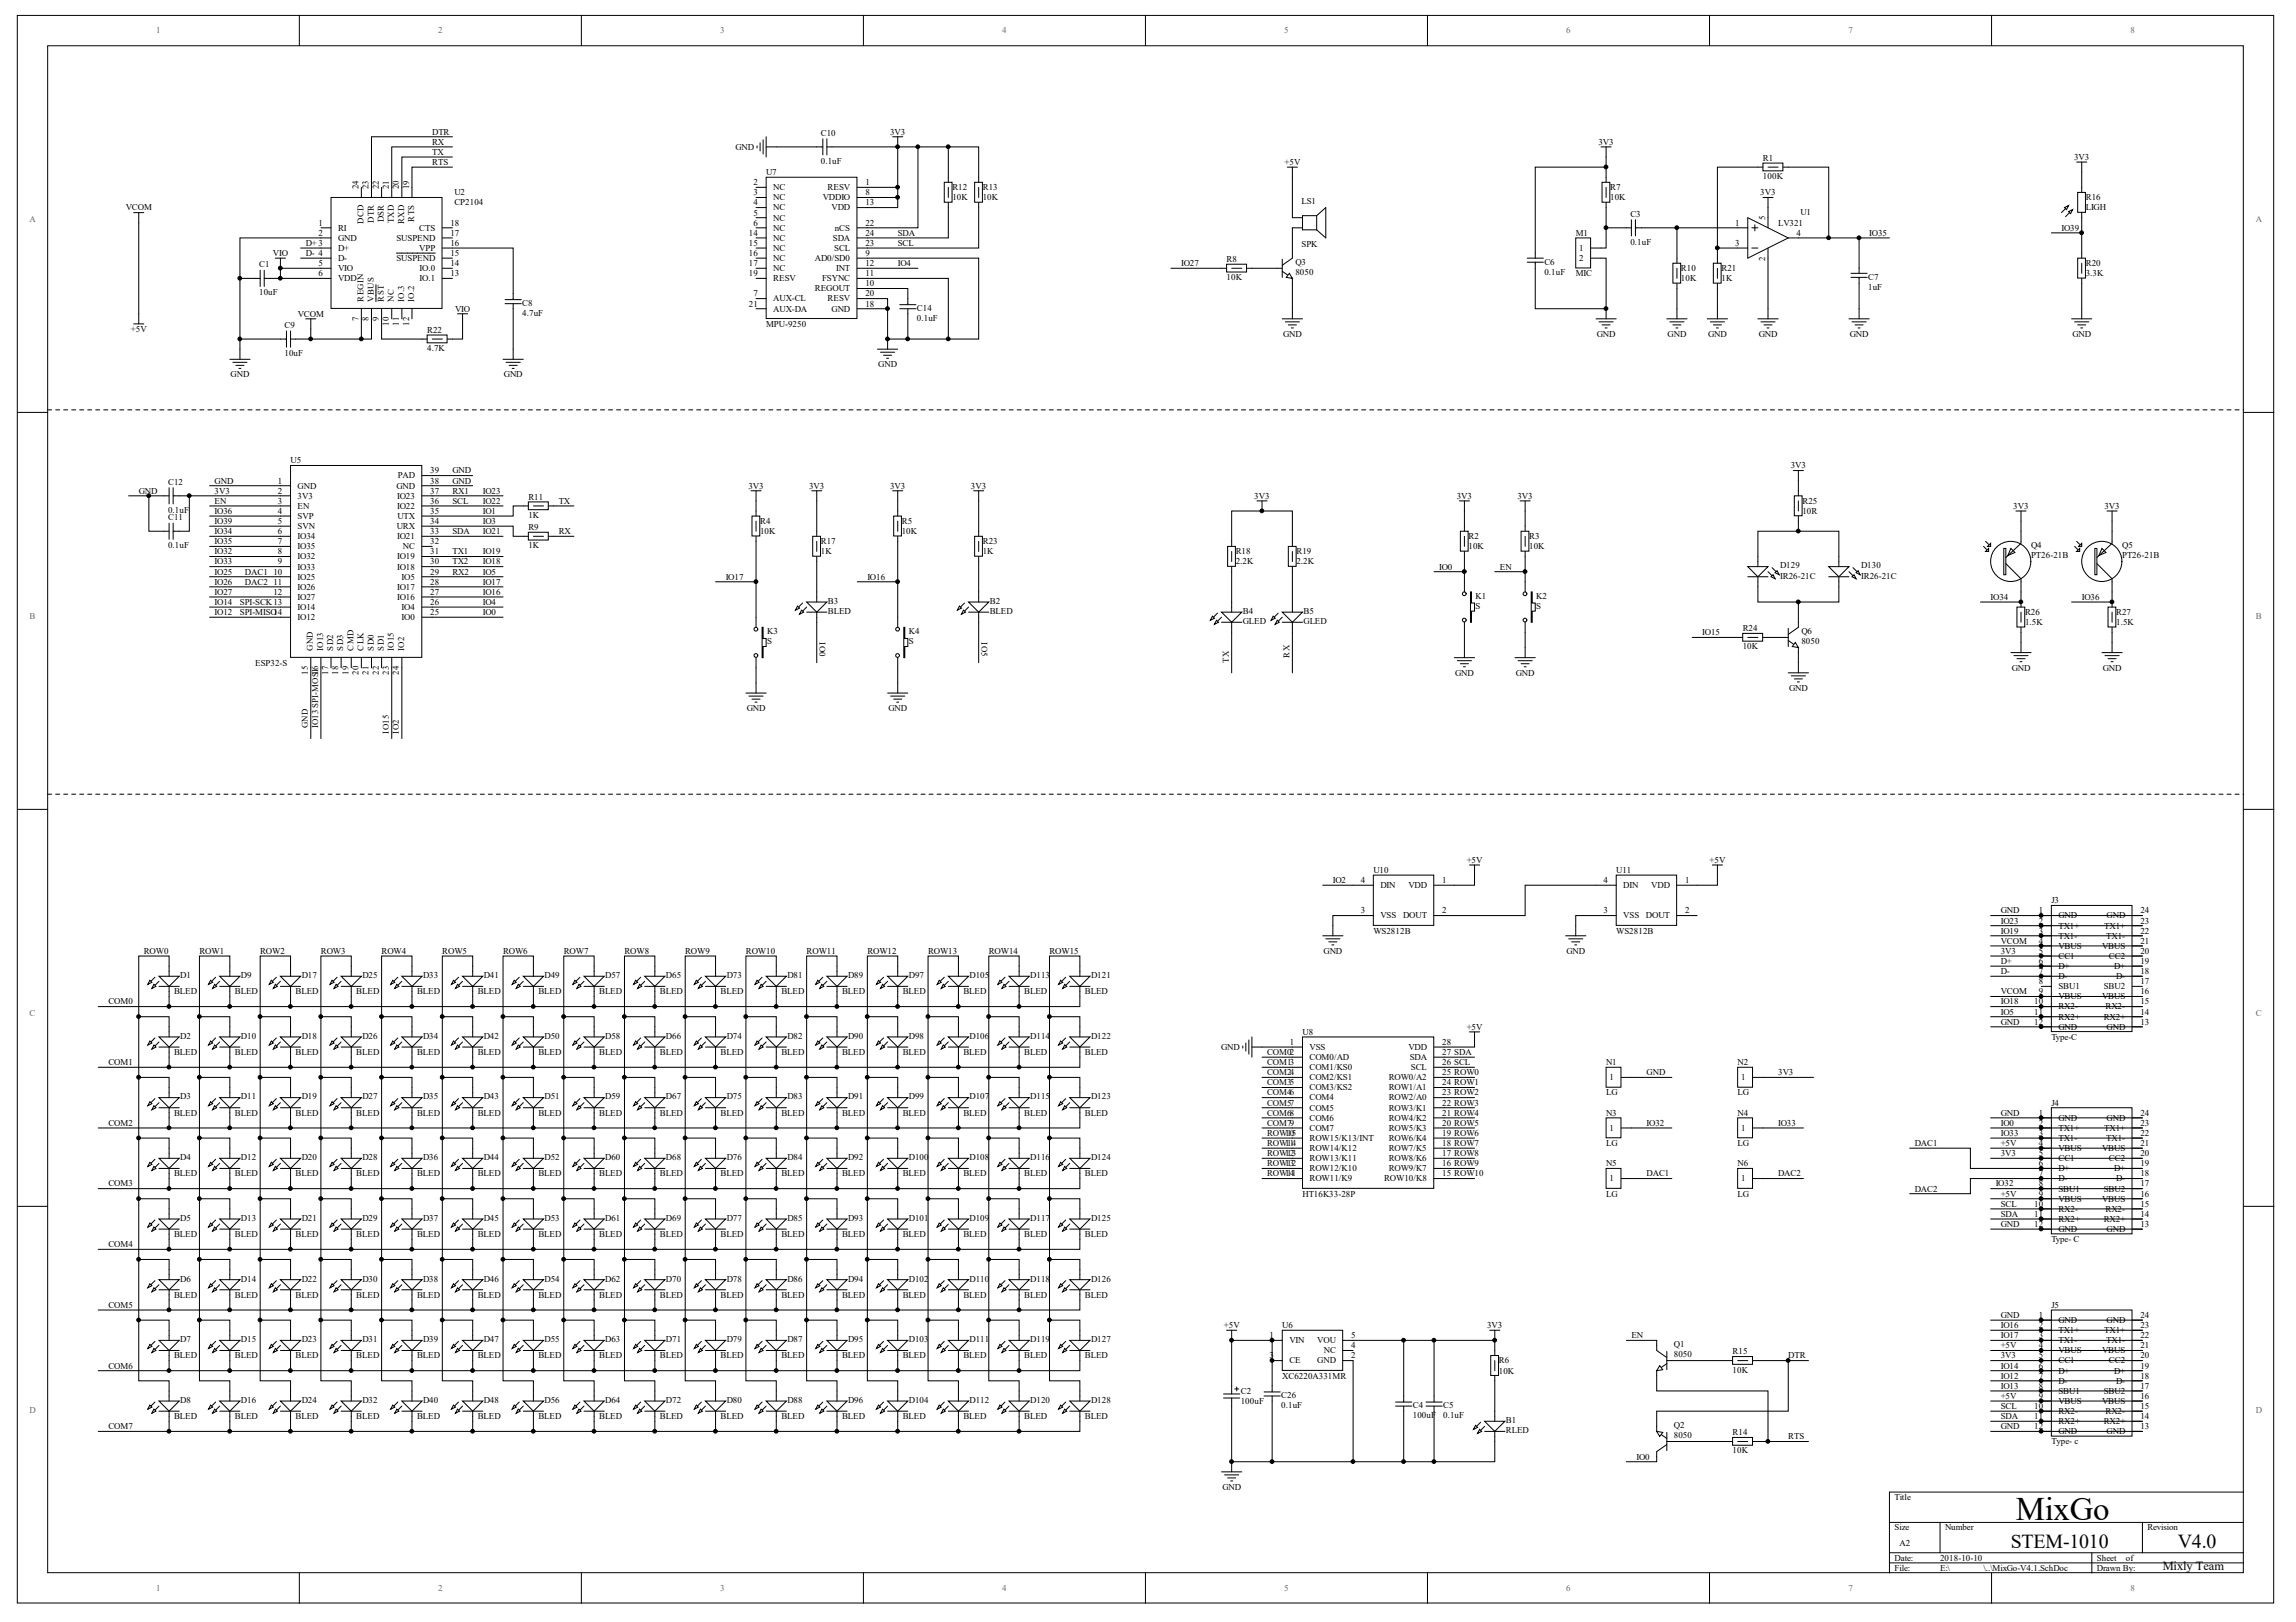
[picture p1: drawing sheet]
<svg xmlns="http://www.w3.org/2000/svg" width="297mm" height="210mm" viewBox="0 0 297 210" stroke-linecap="round" stroke-linejoin="round" font-family="sans-serif">
<defs><g id="words">
<text font-size="4.3" x="260.8" y="196.7">MixGo</text>
<g font-size="2.6">
<text x="260.2" y="200.4">STEM-1010</text>
<text x="281.8" y="200.4">V4.0</text>
</g>
<text font-size="1.6" x="279.8" y="203.2">Mixly Team</text>
<g font-size="1.2" fill="#696969">
<text x="20.2" y="4.3">1</text>
<text x="56.7" y="4.3">2</text>
<text x="93.2" y="4.3">3</text>
<text x="129.7" y="4.3">4</text>
<text x="166.2" y="4.3">5</text>
<text x="202.6" y="4.3">6</text>
<text x="239.1" y="4.3">7</text>
<text x="275.6" y="4.3">8</text>
<text x="3.8" y="28.7">A</text>
<text x="291.8" y="28.7">A</text>
<text x="3.8" y="80.1">B</text>
<text x="291.8" y="80.1">B</text>
<text x="3.8" y="131.4">C</text>
<text x="291.8" y="131.4">C</text>
<text x="3.8" y="182.8">D</text>
<text x="291.8" y="182.8">D</text>
<text x="20.2" y="205.9">1</text>
<text x="56.7" y="205.9">2</text>
<text x="93.2" y="205.9">3</text>
<text x="129.7" y="205.9">4</text>
<text x="166.2" y="205.9">5</text>
<text x="202.6" y="205.9">6</text>
<text x="239.1" y="205.9">7</text>
<text x="275.6" y="205.9">8</text>
</g>
<g font-size="1.2">
<text x="55.9" y="17.4">DTR</text>
<text x="106.2" y="17.5">C10</text>
<text x="115.1" y="17.4">3V3</text>
<text x="55.9" y="21.3">RTS</text>
<text x="55.9" y="20">TX</text>
<text x="55.9" y="18.7">RX</text>
<text x="95.1" y="19.4">GND</text>
<text x="97.5" y="24">2</text>
<text x="99.1" y="22.7">U7</text>
<text x="106.2" y="21.2">0.1uF</text>
<text x="112" y="24">1</text>
<text x="166.2" y="21.3">+5V</text>
<text x="206.8" y="18.7">3V3</text>
<text x="228.1" y="20.8">R1</text>
<text x="228.1" y="23.2">100K</text>
<text x="268.3" y="20.7">3V3</text>
<text x="16.3" y="27.2">VCOM</text>
<text x="41.2" y="29.2">1</text>
<text x="43.7" y="29.9">RI</text>
<text x="54.2" y="29.9">CTS</text>
<text x="58.3" y="29.2">18</text>
<text x="58.8" y="25.3">U2</text>
<text x="58.8" y="26.6">CP2104</text>
<text x="97.5" y="25.3">3</text>
<text x="97.5" y="26.6">4</text>
<text x="97.5" y="27.9">5</text>
<text x="97.5" y="29.2">6</text>
<text x="100" y="24.6">NC</text>
<text x="100" y="25.9">NC</text>
<text x="100" y="27.2">NC</text>
<text x="100" y="28.5">NC</text>
<text x="100" y="29.9">NC</text>
<text x="106.4" y="25.9">VDDIO</text>
<text x="107.1" y="24.6">RESV</text>
<text x="107.6" y="27.2">VDD</text>
<text x="108" y="29.9">nCS</text>
<text x="112" y="25.3">8</text>
<text x="112" y="26.6">13</text>
<text x="112" y="29.2">22</text>
<text x="123.2" y="24.6">R12</text>
<text x="123.2" y="25.9">10K</text>
<text x="127.1" y="24.6">R13</text>
<text x="127.1" y="25.9">10K</text>
<text x="168.4" y="26.4">LS1</text>
<text x="208.3" y="24.6">R7</text>
<text x="208.3" y="25.9">10K</text>
<text x="210.9" y="28">C3</text>
<text x="224.5" y="29.2">1</text>
<text x="227.7" y="25.3">3V3</text>
<text x="230" y="29.2">LV321</text>
<text x="232.9" y="27.8">U1</text>
<text x="266.7" y="29.9">IO39</text>
<text x="269.8" y="25.9">R16</text>
<text x="269.8" y="27.2">LIGH</text>
<text x="33.5" y="34.6">C1</text>
<text x="35.3" y="33.1">VIO</text>
<text x="39.6" y="31.8">D+3</text>
<text x="39.6" y="33.1">D- 4</text>
<text x="41.2" y="30.5">2</text>
<text x="41.2" y="34.4">5</text>
<text x="41.2" y="35.7">6</text>
<text x="43.7" y="31.2">GND</text>
<text x="43.7" y="32.5">D+</text>
<text x="43.7" y="33.8">D-</text>
<text x="43.7" y="35.1">VIO</text>
<text x="51.3" y="33.8">SUSPEND</text>
<text x="51.3" y="31.2">SUSPEND</text>
<text x="54.2" y="32.5">VPP</text>
<text x="54.3" y="35.1">IO.0</text>
<text x="58.3" y="33.1">15</text>
<text x="58.3" y="30.5">17</text>
<text x="58.3" y="35.7">13</text>
<text x="58.3" y="34.4">14</text>
<text x="58.3" y="31.8">16</text>
<text x="96.9" y="30.5">14</text>
<text x="96.9" y="31.8">15</text>
<text x="96.9" y="33.1">16</text>
<text x="96.9" y="34.4">17</text>
<text x="96.9" y="35.7">19</text>
<text x="100" y="31.2">NC</text>
<text x="100" y="32.5">NC</text>
<text x="100" y="33.8">NC</text>
<text x="100" y="35.1">NC</text>
<text x="105.4" y="33.8">AD0/SD0</text>
<text x="107.7" y="31.2">SDA</text>
<text x="107.9" y="32.5">SCL</text>
<text x="108.2" y="35.1">INT</text>
<text x="112" y="31.8">23</text>
<text x="112" y="30.5">24</text>
<text x="112" y="33.1">9</text>
<text x="112" y="34.4">12</text>
<text x="112" y="35.7">11</text>
<text x="116.1" y="31.8">SCL</text>
<text x="116.1" y="30.5">SDA</text>
<text x="116.1" y="34.4">IO4</text>
<text x="152.8" y="34.4">IO27</text>
<text x="158.7" y="33.9">R8</text>
<text x="167.6" y="34.3">Q3</text>
<text x="167.6" y="35.6">8050</text>
<text x="168.4" y="31.9">SPK</text>
<text x="199.8" y="34.3">C6</text>
<text x="199.8" y="35.6">0.1uF</text>
<text x="203.9" y="30.5">M1</text>
<text x="203.9" y="35.7">MIC</text>
<text x="204.3" y="32.5">1</text>
<text x="204.3" y="33.8">2</text>
<text x="210.9" y="31.7">0.1uF</text>
<text x="217.5" y="35.1">R10</text>
<text x="222.7" y="35.1">R21</text>
<text x="224.5" y="31.8">3</text>
<text x="232.4" y="30.5">4</text>
<text x="241.8" y="30.5">IO35</text>
<text x="269.8" y="34.4">R20</text>
<text x="269.8" y="35.7">3.3K</text>
<text x="33.5" y="38.2">10uF</text>
<text x="38.5" y="41">VCOM</text>
<text x="43.7" y="36.4">VDD</text>
<text x="54.3" y="36.4">IO.1</text>
<text x="58.9" y="40.3">VIO</text>
<text x="67.6" y="39.5">C8</text>
<text x="67.6" y="40.8">4.7uF</text>
<text x="96.9" y="39.7">21</text>
<text x="97.5" y="38.4">7</text>
<text x="100" y="36.4">RESV</text>
<text x="100" y="39">AUX-CL</text>
<text x="100" y="40.3">AUX-DA</text>
<text x="105.4" y="37.7">REGOUT</text>
<text x="106.3" y="36.4">FSYNC</text>
<text x="107.1" y="39">RESV</text>
<text x="107.6" y="40.3">GND</text>
<text x="112" y="39.7">18</text>
<text x="112" y="37.1">10</text>
<text x="112" y="38.4">20</text>
<text x="118.6" y="40.2">C14</text>
<text x="118.6" y="41.5">0.1uF</text>
<text x="158.7" y="36.3">10K</text>
<text x="217.5" y="36.4">10K</text>
<text x="222.7" y="36.4">1K</text>
<text x="241.7" y="36.3">C7</text>
<text x="241.7" y="37.6">1uF</text>
<text x="16.9" y="42.9">+5V</text>
<text x="36.8" y="42.4">C9</text>
<text x="36.8" y="46.1">10uF</text>
<text x="55.3" y="43.1">R22</text>
<text x="55.3" y="45.4">4.7K</text>
<text x="99.1" y="42.3">MPU-9250</text>
<text x="113.6" y="47.5">GND</text>
<text x="166" y="43.6">GND</text>
<text x="206.6" y="43.6">GND</text>
<text x="215.7" y="43.6">GND</text>
<text x="221" y="43.6">GND</text>
<text x="227.5" y="43.6">GND</text>
<text x="239.3" y="43.6">GND</text>
<text x="268.1" y="43.6">GND</text>
<text x="29.8" y="48.8">GND</text>
<text x="65.2" y="48.8">GND</text>
<text x="37.6" y="60">U5</text>
<text x="17.9" y="63.9">GND</text>
<text x="21.7" y="62.7">C12</text>
<text x="27.8" y="62.6">GND</text>
<text x="27.8" y="63.9">3V3</text>
<text x="27.8" y="65.2">EN</text>
<text x="36" y="62.6">1</text>
<text x="36" y="63.9">2</text>
<text x="36" y="65.2">3</text>
<text x="38.5" y="63.2">GND</text>
<text x="38.5" y="64.5">3V3</text>
<text x="38.5" y="65.8">EN</text>
<text x="51.3" y="63.2">GND</text>
<text x="51.4" y="65.8">IO22</text>
<text x="51.4" y="64.5">IO23</text>
<text x="51.5" y="61.9">PAD</text>
<text x="55.7" y="65.2">36</text>
<text x="55.7" y="63.9">37</text>
<text x="55.7" y="62.6">38</text>
<text x="55.7" y="61.3">39</text>
<text x="58.5" y="62.6">GND</text>
<text x="58.5" y="61.3">GND</text>
<text x="58.5" y="65.2">SCL</text>
<text x="58.5" y="63.9">RX1</text>
<text x="62.5" y="63.9">IO23</text>
<text x="62.5" y="65.2">IO22</text>
<text x="68.4" y="64.7">R11</text>
<text x="72.3" y="65.2">TX</text>
<text x="96.8" y="63.2">3V3</text>
<text x="104.7" y="63.2">3V3</text>
<text x="115.1" y="63.2">3V3</text>
<text x="125.6" y="63.2">3V3</text>
<text x="162.3" y="64.5">3V3</text>
<text x="188.5" y="64.5">3V3</text>
<text x="196.3" y="64.5">3V3</text>
<text x="231.7" y="60.6">3V3</text>
<text x="233.2" y="65.2">R25</text>
<text x="260.5" y="65.8">3V3</text>
<text x="272.2" y="65.8">3V3</text>
<text x="21.7" y="66.4">0.1uF</text>
<text x="21.7" y="67.3">C11</text>
<text x="21.7" y="71">0.1uF</text>
<text x="27.8" y="71.7">IO32</text>
<text x="27.8" y="69.1">IO34</text>
<text x="27.8" y="70.4">IO35</text>
<text x="27.8" y="66.5">IO36</text>
<text x="27.8" y="67.8">IO39</text>
<text x="36" y="66.5">4</text>
<text x="36" y="67.8">5</text>
<text x="36" y="69.1">6</text>
<text x="36" y="70.4">7</text>
<text x="36" y="71.7">8</text>
<text x="38.5" y="67.2">SVP</text>
<text x="38.5" y="68.5">SVN</text>
<text x="38.5" y="69.8">IO34</text>
<text x="38.5" y="71.1">IO35</text>
<text x="51.3" y="68.5">URX</text>
<text x="51.4" y="69.8">IO21</text>
<text x="51.4" y="67.2">UTX</text>
<text x="52.1" y="71.1">NC</text>
<text x="55.7" y="71.7">31</text>
<text x="55.7" y="70.4">32</text>
<text x="55.7" y="69.1">33</text>
<text x="55.7" y="67.8">34</text>
<text x="55.7" y="66.5">35</text>
<text x="58.5" y="69.1">SDA</text>
<text x="58.5" y="71.7">TX1</text>
<text x="62.5" y="71.7">IO19</text>
<text x="62.5" y="69.1">IO21</text>
<text x="62.5" y="67.8">IO3</text>
<text x="62.5" y="66.5">IO1</text>
<text x="68.4" y="67">1K</text>
<text x="68.4" y="68.6">R9</text>
<text x="68.4" y="71">1K</text>
<text x="72.3" y="69.1">RX</text>
<text x="98.3" y="67.8">R4</text>
<text x="98.3" y="69.1">10K</text>
<text x="106.2" y="70.4">R17</text>
<text x="106.2" y="71.7">1K</text>
<text x="116.7" y="67.8">R5</text>
<text x="116.7" y="69.1">10K</text>
<text x="127.1" y="70.4">R23</text>
<text x="127.1" y="71.7">1K</text>
<text x="159.9" y="71.7">R18</text>
<text x="167.7" y="71.7">R19</text>
<text x="190" y="69.8">R2</text>
<text x="190" y="71.1">10K</text>
<text x="197.8" y="69.8">R3</text>
<text x="197.8" y="71.1">10K</text>
<text x="233.2" y="66.5">10R</text>
<text x="262.8" y="71">Q4</text>
<text x="274.6" y="71">Q5</text>
<text x="27.8" y="73">IO33</text>
<text x="27.8" y="74.4">IO25</text>
<text x="27.8" y="77">IO27</text>
<text x="27.8" y="75.7">IO26</text>
<text x="31.7" y="75.7">DAC2</text>
<text x="31.7" y="74.4">DAC1</text>
<text x="35.4" y="74.4">10</text>
<text x="35.4" y="75.7">11</text>
<text x="35.4" y="77">12</text>
<text x="36" y="73">9</text>
<text x="38.5" y="72.4">IO32</text>
<text x="38.5" y="73.7">IO33</text>
<text x="38.5" y="75">IO25</text>
<text x="38.5" y="76.3">IO26</text>
<text x="38.5" y="77.6">IO27</text>
<text x="51.4" y="77.6">IO16</text>
<text x="51.4" y="76.3">IO17</text>
<text x="51.4" y="73.7">IO18</text>
<text x="51.4" y="72.4">IO19</text>
<text x="52" y="75">IO5</text>
<text x="55.7" y="77">27</text>
<text x="55.7" y="75.7">28</text>
<text x="55.7" y="74.4">29</text>
<text x="55.7" y="73">30</text>
<text x="58.5" y="74.4">RX2</text>
<text x="58.5" y="73">TX2</text>
<text x="62.5" y="74.4">IO5</text>
<text x="62.5" y="73">IO18</text>
<text x="62.5" y="75.7">IO17</text>
<text x="62.5" y="77">IO16</text>
<text x="93.9" y="75">IO17</text>
<text x="112.2" y="75">IO16</text>
<text x="159.9" y="73">2.2K</text>
<text x="167.7" y="73">2.2K</text>
<text x="186.2" y="73.7">IO0</text>
<text x="190.9" y="77.5">K1</text>
<text x="194" y="73.7">EN</text>
<text x="198.8" y="77.5">K2</text>
<text x="230.3" y="73.6">D129</text>
<text x="230.3" y="74.9">IR26-21C</text>
<text x="240.8" y="73.6">D130</text>
<text x="240.8" y="74.9">IR26-21C</text>
<text x="257.5" y="77.6">IO34</text>
<text x="262.8" y="72.3">PT26-21B</text>
<text x="269.3" y="77.6">IO36</text>
<text x="274.6" y="72.3">PT26-21B</text>
<text x="27.8" y="78.3">IO14</text>
<text x="27.8" y="79.6">IO12</text>
<text x="31" y="79.6">SPI-MISO14</text>
<text x="31" y="78.3">SPI-SCK13</text>
<text x="38.5" y="78.9">IO14</text>
<text x="38.5" y="80.2">IO12</text>
<text x="52" y="80.2">IO0</text>
<text x="52" y="78.9">IO4</text>
<text x="55.7" y="79.6">25</text>
<text x="55.7" y="78.3">26</text>
<text x="62.5" y="79.6">IO0</text>
<text x="62.5" y="78.3">IO4</text>
<text x="99.3" y="82.1">K3</text>
<text x="99.3" y="83.4">S</text>
<text x="107.1" y="78.2">B3</text>
<text x="107.1" y="79.5">BLED</text>
<text x="117.6" y="82.1">K4</text>
<text x="117.6" y="83.4">S</text>
<text x="128.1" y="78.2">B2</text>
<text x="128.1" y="79.5">BLED</text>
<text x="160.8" y="79.5">B4</text>
<text x="160.8" y="80.8">GLED</text>
<text x="168.6" y="79.5">B5</text>
<text x="168.6" y="80.8">GLED</text>
<text x="190.9" y="78.8">S</text>
<text x="198.8" y="78.8">S</text>
<text x="220.2" y="82.2">IO15</text>
<text x="225.5" y="81.7">R24</text>
<text x="233.1" y="82.1">Q6</text>
<text x="233.1" y="83.4">8050</text>
<text x="262" y="79.6">R26</text>
<text x="262" y="80.9">1.5K</text>
<text x="273.8" y="79.6">R27</text>
<text x="273.8" y="80.9">1.5K</text>
<text x="33" y="86.1">ESP32-S</text>
<text x="188.3" y="87.4">GND</text>
<text x="196.1" y="87.4">GND</text>
<text x="225.5" y="84">10K</text>
<text x="231.5" y="89.4">GND</text>
<text x="260.3" y="86.8">GND</text>
<text x="272" y="86.8">GND</text>
<text x="96.6" y="92">GND</text>
<text x="114.9" y="92">GND</text>
<text x="177.7" y="113">U10</text>
<text x="189.8" y="111.7">+5V</text>
<text x="209.1" y="113">U11</text>
<text x="221.2" y="111.7">+5V</text>
<text x="172.4" y="114.3">IO2</text>
<text x="176" y="118.2">3</text>
<text x="176" y="114.3">4</text>
<text x="178.6" y="118.9">VSS</text>
<text x="178.6" y="114.9">DIN</text>
<text x="181.5" y="118.9">DOUT</text>
<text x="182.2" y="114.9">VDD</text>
<text x="186.6" y="114.3">1</text>
<text x="186.6" y="118.2">2</text>
<text x="207.5" y="118.2">3</text>
<text x="207.5" y="114.3">4</text>
<text x="210" y="118.9">VSS</text>
<text x="210" y="114.9">DIN</text>
<text x="212.9" y="118.9">DOUT</text>
<text x="213.6" y="114.9">VDD</text>
<text x="218" y="114.3">1</text>
<text x="218" y="118.2">2</text>
<text x="258.8" y="118.2">GND</text>
<text x="258.8" y="119.5">IO23</text>
<text x="263.8" y="118.2">1</text>
<text x="263.8" y="119.5">2</text>
<text x="265.4" y="116.9">J3</text>
<text x="266.3" y="118.9">GND</text>
<text x="272.5" y="118.9">GND</text>
<text x="276.9" y="118.2">24</text>
<text x="276.9" y="119.5">23</text>
<text x="18.6" y="123.4">ROW0</text>
<text x="25.8" y="123.4">ROW1</text>
<text x="33.7" y="123.4">ROW2</text>
<text x="41.5" y="123.4">ROW3</text>
<text x="49.4" y="123.4">ROW4</text>
<text x="57.2" y="123.4">ROW5</text>
<text x="65.1" y="123.4">ROW6</text>
<text x="72.9" y="123.4">ROW7</text>
<text x="80.8" y="123.4">ROW8</text>
<text x="88.6" y="123.4">ROW9</text>
<text x="96.5" y="123.4">ROW10</text>
<text x="104.4" y="123.4">ROW11</text>
<text x="112.2" y="123.4">ROW12</text>
<text x="120.1" y="123.4">ROW13</text>
<text x="127.9" y="123.4">ROW14</text>
<text x="135.8" y="123.4">ROW15</text>
<text x="171.2" y="123.4">GND</text>
<text x="177.7" y="120.8">WS2812B</text>
<text x="202.7" y="123.4">GND</text>
<text x="209.1" y="120.8">WS2812B</text>
<text x="258.8" y="123.4">3V3</text>
<text x="258.8" y="124.7">D+</text>
<text x="258.8" y="122.1">VCOM</text>
<text x="258.8" y="120.8">IO19</text>
<text x="263.8" y="120.8">3</text>
<text x="263.8" y="122.1">4</text>
<text x="263.8" y="123.4">5</text>
<text x="263.8" y="124.7">6</text>
<text x="266.3" y="120.2">TX1+</text>
<text x="266.3" y="121.5">TX1-</text>
<text x="266.3" y="122.8">VBUS</text>
<text x="266.3" y="124.1">CC1</text>
<text x="266.3" y="125.4">D+</text>
<text x="271.9" y="122.8">VBUS</text>
<text x="272.2" y="120.2">TX1+</text>
<text x="272.5" y="121.5">TX1-</text>
<text x="272.8" y="124.1">CC2</text>
<text x="273.5" y="125.4">D+</text>
<text x="276.9" y="120.8">22</text>
<text x="276.9" y="122.1">21</text>
<text x="276.9" y="123.4">20</text>
<text x="276.9" y="124.7">19</text>
<text x="14" y="130">COM0</text>
<text x="22.5" y="128.7">BLED</text>
<text x="23.3" y="126.6">D1</text>
<text x="30.4" y="128.7">BLED</text>
<text x="31.2" y="126.6">D9</text>
<text x="38.2" y="128.7">BLED</text>
<text x="39" y="126.6">D17</text>
<text x="46.1" y="128.7">BLED</text>
<text x="46.9" y="126.6">D25</text>
<text x="54" y="128.7">BLED</text>
<text x="54.7" y="126.6">D33</text>
<text x="61.8" y="128.7">BLED</text>
<text x="62.6" y="126.6">D41</text>
<text x="69.7" y="128.7">BLED</text>
<text x="70.4" y="126.6">D49</text>
<text x="77.5" y="128.7">BLED</text>
<text x="78.3" y="126.6">D57</text>
<text x="85.4" y="128.7">BLED</text>
<text x="86.2" y="126.6">D65</text>
<text x="93.2" y="128.7">BLED</text>
<text x="94" y="126.6">D73</text>
<text x="101.1" y="128.7">BLED</text>
<text x="101.9" y="126.6">D81</text>
<text x="108.9" y="128.7">BLED</text>
<text x="109.7" y="126.6">D89</text>
<text x="116.8" y="128.7">BLED</text>
<text x="117.6" y="126.6">D97</text>
<text x="124.6" y="128.7">BLED</text>
<text x="125.4" y="126.6">D105</text>
<text x="132.5" y="128.7">BLED</text>
<text x="133.3" y="126.6">D113</text>
<text x="140.4" y="128.7">BLED</text>
<text x="141.1" y="126.6">D121</text>
<text x="258.8" y="126.1">D-</text>
<text x="258.8" y="128.7">VCOM</text>
<text x="258.8" y="130">IO18</text>
<text x="258.8" y="131.3">IO5</text>
<text x="263.2" y="130">10</text>
<text x="263.2" y="131.3">11</text>
<text x="263.8" y="126.1">7</text>
<text x="263.8" y="127.4">8</text>
<text x="263.8" y="128.7">9</text>
<text x="266.3" y="126.7">D-</text>
<text x="266.3" y="128">SBU1</text>
<text x="266.3" y="129.3">VBUS</text>
<text x="266.3" y="130.6">RX2-</text>
<text x="266.3" y="131.9">RX2+</text>
<text x="271.9" y="129.3">VBUS</text>
<text x="272.2" y="128">SBU2</text>
<text x="272.2" y="131.9">RX2+</text>
<text x="272.4" y="130.6">RX2-</text>
<text x="273.8" y="126.7">D-</text>
<text x="276.9" y="126.1">18</text>
<text x="276.9" y="127.4">17</text>
<text x="276.9" y="128.7">16</text>
<text x="276.9" y="130">15</text>
<text x="276.9" y="131.3">14</text>
<text x="14" y="137.8">COM1</text>
<text x="22.5" y="136.5">BLED</text>
<text x="23.3" y="134.4">D2</text>
<text x="30.4" y="136.5">BLED</text>
<text x="31.2" y="134.4">D10</text>
<text x="38.2" y="136.5">BLED</text>
<text x="39" y="134.4">D18</text>
<text x="46.1" y="136.5">BLED</text>
<text x="46.9" y="134.4">D26</text>
<text x="54" y="136.5">BLED</text>
<text x="54.7" y="134.4">D34</text>
<text x="61.8" y="136.5">BLED</text>
<text x="62.6" y="134.4">D42</text>
<text x="69.7" y="136.5">BLED</text>
<text x="70.4" y="134.4">D50</text>
<text x="77.5" y="136.5">BLED</text>
<text x="78.3" y="134.4">D58</text>
<text x="85.4" y="136.5">BLED</text>
<text x="86.2" y="134.4">D66</text>
<text x="93.2" y="136.5">BLED</text>
<text x="94" y="134.4">D74</text>
<text x="101.1" y="136.5">BLED</text>
<text x="101.9" y="134.4">D82</text>
<text x="108.9" y="136.5">BLED</text>
<text x="109.7" y="134.4">D90</text>
<text x="116.8" y="136.5">BLED</text>
<text x="117.6" y="134.4">D98</text>
<text x="124.6" y="136.5">BLED</text>
<text x="125.4" y="134.4">D106</text>
<text x="132.5" y="136.5">BLED</text>
<text x="133.3" y="134.4">D114</text>
<text x="140.4" y="136.5">BLED</text>
<text x="141.1" y="134.4">D122</text>
<text x="158" y="135.9">GND</text>
<text x="163.9" y="136.5">COM02</text>
<text x="163.9" y="137.8">COM13</text>
<text x="166.9" y="135.2">1</text>
<text x="168.5" y="133.9">U8</text>
<text x="169.4" y="135.9">VSS</text>
<text x="169.4" y="137.2">COM0/AD</text>
<text x="182.2" y="135.9">VDD</text>
<text x="182.4" y="137.2">SDA</text>
<text x="186.6" y="137.8">26 SCL</text>
<text x="186.6" y="136.5">27 SDA</text>
<text x="186.6" y="135.2">28</text>
<text x="189.8" y="133.3">+5V</text>
<text x="207.8" y="137.8">N1</text>
<text x="224.8" y="137.8">N2</text>
<text x="258.8" y="132.6">GND</text>
<text x="263.2" y="132.6">12</text>
<text x="265.4" y="134.6">Type-C</text>
<text x="266.3" y="133.3">GND</text>
<text x="272.5" y="133.3">GND</text>
<text x="276.9" y="132.6">13</text>
<text x="23.3" y="142.3">D3</text>
<text x="31.2" y="142.3">D11</text>
<text x="39" y="142.3">D19</text>
<text x="46.9" y="142.3">D27</text>
<text x="54.7" y="142.3">D35</text>
<text x="62.6" y="142.3">D43</text>
<text x="70.4" y="142.3">D51</text>
<text x="78.3" y="142.3">D59</text>
<text x="86.2" y="142.3">D67</text>
<text x="94" y="142.3">D75</text>
<text x="101.9" y="142.3">D83</text>
<text x="109.7" y="142.3">D91</text>
<text x="117.6" y="142.3">D99</text>
<text x="125.4" y="142.3">D107</text>
<text x="133.3" y="142.3">D115</text>
<text x="141.1" y="142.3">D123</text>
<text x="163.9" y="139.1">COM24</text>
<text x="163.9" y="140.5">COM35</text>
<text x="163.9" y="141.8">COM46</text>
<text x="163.9" y="143.1">COM57</text>
<text x="169.4" y="138.5">COM1/KS0</text>
<text x="169.4" y="139.8">COM2/KS1</text>
<text x="169.4" y="141.1">COM3/KS2</text>
<text x="169.4" y="142.4">COM4</text>
<text x="169.4" y="143.7">COM5</text>
<text x="179.7" y="143.7">ROW3/K1</text>
<text x="179.7" y="142.4">ROW2/A0</text>
<text x="179.7" y="141.1">ROW1/A1</text>
<text x="179.7" y="139.8">ROW0/A2</text>
<text x="182.5" y="138.5">SCL</text>
<text x="186.6" y="143.1">22 ROW3</text>
<text x="186.6" y="141.8">23 ROW2</text>
<text x="186.6" y="140.5">24 ROW1</text>
<text x="186.6" y="139.1">25 ROW0</text>
<text x="207.8" y="141.8">LG</text>
<text x="208.2" y="139.8">1</text>
<text x="213" y="139.1">GND</text>
<text x="224.8" y="141.8">LG</text>
<text x="225.3" y="139.8">1</text>
<text x="230" y="139.1">3V3</text>
<text x="265.4" y="143.1">J4</text>
<text x="14" y="145.7">COM2</text>
<text x="22.5" y="144.4">BLED</text>
<text x="30.4" y="144.4">BLED</text>
<text x="38.2" y="144.4">BLED</text>
<text x="46.1" y="144.4">BLED</text>
<text x="54" y="144.4">BLED</text>
<text x="61.8" y="144.4">BLED</text>
<text x="69.7" y="144.4">BLED</text>
<text x="77.5" y="144.4">BLED</text>
<text x="85.4" y="144.4">BLED</text>
<text x="93.2" y="144.4">BLED</text>
<text x="101.1" y="144.4">BLED</text>
<text x="108.9" y="144.4">BLED</text>
<text x="116.8" y="144.4">BLED</text>
<text x="124.6" y="144.4">BLED</text>
<text x="132.5" y="144.4">BLED</text>
<text x="140.4" y="144.4">BLED</text>
<text x="163.9" y="144.4">COM68</text>
<text x="163.9" y="145.7">COM79</text>
<text x="163.9" y="149.6">ROW1123</text>
<text x="163.9" y="148.3">ROW1114</text>
<text x="163.9" y="147">ROW1105</text>
<text x="169.4" y="145">COM6</text>
<text x="169.4" y="146.3">COM7</text>
<text x="169.4" y="147.7">ROW15/K13/INT</text>
<text x="169.4" y="149">ROW14/K12</text>
<text x="179.7" y="149">ROW7/K5</text>
<text x="179.7" y="147.7">ROW6/K4</text>
<text x="179.7" y="146.3">ROW5/K3</text>
<text x="179.7" y="145">ROW4/K2</text>
<text x="186.6" y="149.6">17 ROW8</text>
<text x="186.6" y="148.3">18 ROW7</text>
<text x="186.6" y="147">19 ROW6</text>
<text x="186.6" y="145.7">20 ROW5</text>
<text x="186.6" y="144.4">21 ROW4</text>
<text x="207.8" y="144.4">N3</text>
<text x="207.8" y="148.3">LG</text>
<text x="208.2" y="146.3">1</text>
<text x="213" y="145.7">IO32</text>
<text x="224.8" y="144.4">N4</text>
<text x="224.8" y="148.3">LG</text>
<text x="225.3" y="146.3">1</text>
<text x="230" y="145.7">IO33</text>
<text x="247.7" y="148.3">DAC1</text>
<text x="258.8" y="144.4">GND</text>
<text x="258.8" y="148.3">+5V</text>
<text x="258.8" y="149.6">3V3</text>
<text x="258.8" y="145.7">IO0</text>
<text x="258.8" y="147">IO33</text>
<text x="263.8" y="144.4">1</text>
<text x="263.8" y="145.7">2</text>
<text x="263.8" y="147">3</text>
<text x="263.8" y="148.3">4</text>
<text x="263.8" y="149.6">5</text>
<text x="266.3" y="145">GND</text>
<text x="266.3" y="146.3">TX1+</text>
<text x="266.3" y="147.7">TX1-</text>
<text x="266.3" y="149">VBUS</text>
<text x="271.9" y="149">VBUS</text>
<text x="272.2" y="146.3">TX1+</text>
<text x="272.5" y="147.7">TX1-</text>
<text x="272.5" y="145">GND</text>
<text x="276.9" y="144.4">24</text>
<text x="276.9" y="145.7">23</text>
<text x="276.9" y="147">22</text>
<text x="276.9" y="148.3">21</text>
<text x="276.9" y="149.6">20</text>
<text x="14" y="153.5">COM3</text>
<text x="22.5" y="152.2">BLED</text>
<text x="23.3" y="150.1">D4</text>
<text x="30.4" y="152.2">BLED</text>
<text x="31.2" y="150.1">D12</text>
<text x="38.2" y="152.2">BLED</text>
<text x="39" y="150.1">D20</text>
<text x="46.1" y="152.2">BLED</text>
<text x="46.9" y="150.1">D28</text>
<text x="54" y="152.2">BLED</text>
<text x="54.7" y="150.1">D36</text>
<text x="61.8" y="152.2">BLED</text>
<text x="62.6" y="150.1">D44</text>
<text x="69.7" y="152.2">BLED</text>
<text x="70.4" y="150.1">D52</text>
<text x="77.5" y="152.2">BLED</text>
<text x="78.3" y="150.1">D60</text>
<text x="85.4" y="152.2">BLED</text>
<text x="86.2" y="150.1">D68</text>
<text x="93.2" y="152.2">BLED</text>
<text x="94" y="150.1">D76</text>
<text x="101.1" y="152.2">BLED</text>
<text x="101.9" y="150.1">D84</text>
<text x="108.9" y="152.2">BLED</text>
<text x="109.7" y="150.1">D92</text>
<text x="116.8" y="152.2">BLED</text>
<text x="117.6" y="150.1">D100</text>
<text x="124.6" y="152.2">BLED</text>
<text x="125.4" y="150.1">D108</text>
<text x="132.5" y="152.2">BLED</text>
<text x="133.3" y="150.1">D116</text>
<text x="140.4" y="152.2">BLED</text>
<text x="141.1" y="150.1">D124</text>
<text x="163.9" y="152.2">ROW1141</text>
<text x="163.9" y="150.9">ROW1132</text>
<text x="168.5" y="154.8">HT16K33-28P</text>
<text x="169.4" y="150.3">ROW13/K11</text>
<text x="169.4" y="151.6">ROW12/K10</text>
<text x="169.4" y="152.9">ROW11/K9</text>
<text x="179.1" y="152.9">ROW10/K8</text>
<text x="179.7" y="151.6">ROW9/K7</text>
<text x="179.7" y="150.3">ROW8/K6</text>
<text x="186.6" y="152.2">15 ROW10</text>
<text x="186.6" y="150.9">16 ROW9</text>
<text x="207.8" y="150.9">N5</text>
<text x="207.8" y="154.8">LG</text>
<text x="208.2" y="152.9">1</text>
<text x="213" y="152.2">DAC1</text>
<text x="224.8" y="150.9">N6</text>
<text x="224.8" y="154.8">LG</text>
<text x="225.3" y="152.9">1</text>
<text x="230" y="152.2">DAC2</text>
<text x="247.7" y="154.2">DAC2</text>
<text x="258.2" y="153.5">IO32</text>
<text x="258.8" y="154.8">+5V</text>
<text x="263.8" y="150.9">6</text>
<text x="263.8" y="152.2">7</text>
<text x="263.8" y="153.5">8</text>
<text x="263.8" y="154.8">9</text>
<text x="266.3" y="150.3">CC1</text>
<text x="266.3" y="151.6">D+</text>
<text x="266.3" y="152.9">D-</text>
<text x="266.3" y="154.2">SBU1</text>
<text x="266.3" y="155.5">VBUS</text>
<text x="271.9" y="155.5">VBUS</text>
<text x="272.2" y="154.2">SBU2</text>
<text x="272.8" y="150.3">CC2</text>
<text x="273.5" y="151.6">D+</text>
<text x="273.8" y="152.9">D-</text>
<text x="276.9" y="150.9">19</text>
<text x="276.9" y="152.2">18</text>
<text x="276.9" y="153.5">17</text>
<text x="276.9" y="154.8">16</text>
<text x="14" y="161.4">COM4</text>
<text x="22.5" y="160.1">BLED</text>
<text x="23.3" y="158">D5</text>
<text x="30.4" y="160.1">BLED</text>
<text x="31.2" y="158">D13</text>
<text x="38.2" y="160.1">BLED</text>
<text x="39" y="158">D21</text>
<text x="46.1" y="160.1">BLED</text>
<text x="46.9" y="158">D29</text>
<text x="54" y="160.1">BLED</text>
<text x="54.7" y="158">D37</text>
<text x="61.8" y="160.1">BLED</text>
<text x="62.6" y="158">D45</text>
<text x="69.7" y="160.1">BLED</text>
<text x="70.4" y="158">D53</text>
<text x="77.5" y="160.1">BLED</text>
<text x="78.3" y="158">D61</text>
<text x="85.4" y="160.1">BLED</text>
<text x="86.2" y="158">D69</text>
<text x="93.2" y="160.1">BLED</text>
<text x="94" y="158">D77</text>
<text x="101.1" y="160.1">BLED</text>
<text x="101.9" y="158">D85</text>
<text x="108.9" y="160.1">BLED</text>
<text x="109.7" y="158">D93</text>
<text x="116.8" y="160.1">BLED</text>
<text x="117.6" y="158">D101</text>
<text x="124.6" y="160.1">BLED</text>
<text x="125.4" y="158">D109</text>
<text x="132.5" y="160.1">BLED</text>
<text x="133.3" y="158">D117</text>
<text x="140.4" y="160.1">BLED</text>
<text x="141.1" y="158">D125</text>
<text x="258.8" y="158.8">GND</text>
<text x="258.8" y="156.2">SCL</text>
<text x="258.8" y="157.5">SDA</text>
<text x="263.2" y="156.2">10</text>
<text x="263.2" y="157.5">11</text>
<text x="263.2" y="158.8">12</text>
<text x="265.4" y="160.7">Type- C</text>
<text x="266.3" y="156.8">RX2-</text>
<text x="266.3" y="158.1">RX2+</text>
<text x="266.3" y="159.4">GND</text>
<text x="272.2" y="158.1">RX2+</text>
<text x="272.4" y="156.8">RX2-</text>
<text x="272.5" y="159.4">GND</text>
<text x="276.9" y="156.2">15</text>
<text x="276.9" y="157.5">14</text>
<text x="276.9" y="158.8">13</text>
<text x="22.5" y="167.9">BLED</text>
<text x="23.3" y="165.8">D6</text>
<text x="30.4" y="167.9">BLED</text>
<text x="31.2" y="165.8">D14</text>
<text x="38.2" y="167.9">BLED</text>
<text x="39" y="165.8">D22</text>
<text x="46.1" y="167.9">BLED</text>
<text x="46.9" y="165.8">D30</text>
<text x="54" y="167.9">BLED</text>
<text x="54.7" y="165.8">D38</text>
<text x="61.8" y="167.9">BLED</text>
<text x="62.6" y="165.8">D46</text>
<text x="69.7" y="167.9">BLED</text>
<text x="70.4" y="165.8">D54</text>
<text x="77.5" y="167.9">BLED</text>
<text x="78.3" y="165.8">D62</text>
<text x="85.4" y="167.9">BLED</text>
<text x="86.2" y="165.8">D70</text>
<text x="93.2" y="167.9">BLED</text>
<text x="94" y="165.8">D78</text>
<text x="101.1" y="167.9">BLED</text>
<text x="101.9" y="165.8">D86</text>
<text x="108.9" y="167.9">BLED</text>
<text x="109.7" y="165.8">D94</text>
<text x="116.8" y="167.9">BLED</text>
<text x="117.6" y="165.8">D102</text>
<text x="124.6" y="167.9">BLED</text>
<text x="125.4" y="165.8">D110</text>
<text x="132.5" y="167.9">BLED</text>
<text x="133.3" y="165.8">D118</text>
<text x="140.4" y="167.9">BLED</text>
<text x="141.1" y="165.8">D126</text>
<text x="14" y="169.2">COM5</text>
<text x="23.3" y="173.7">D7</text>
<text x="31.2" y="173.7">D15</text>
<text x="39" y="173.7">D23</text>
<text x="46.9" y="173.7">D31</text>
<text x="54.7" y="173.7">D39</text>
<text x="62.6" y="173.7">D47</text>
<text x="70.4" y="173.7">D55</text>
<text x="78.3" y="173.7">D63</text>
<text x="86.2" y="173.7">D71</text>
<text x="94" y="173.7">D79</text>
<text x="101.9" y="173.7">D87</text>
<text x="109.7" y="173.7">D95</text>
<text x="117.6" y="173.7">D103</text>
<text x="125.4" y="173.7">D111</text>
<text x="133.3" y="173.7">D119</text>
<text x="141.1" y="173.7">D127</text>
<text x="158.3" y="171.9">+5V</text>
<text x="164.3" y="173.2">1</text>
<text x="165.9" y="171.9">U6</text>
<text x="166.8" y="173.8">VIN</text>
<text x="170.4" y="173.8">VOU</text>
<text x="174.8" y="173.2">5</text>
<text x="192.4" y="171.9">3V3</text>
<text x="211.1" y="173.2">EN</text>
<text x="258.8" y="170.6">GND</text>
<text x="258.8" y="171.9">IO16</text>
<text x="258.8" y="173.2">IO17</text>
<text x="263.8" y="170.6">1</text>
<text x="263.8" y="171.9">2</text>
<text x="263.8" y="173.2">3</text>
<text x="265.4" y="169.2">J5</text>
<text x="266.3" y="171.2">GND</text>
<text x="266.3" y="172.5">TX1+</text>
<text x="266.3" y="173.8">TX1-</text>
<text x="272.2" y="172.5">TX1+</text>
<text x="272.5" y="173.8">TX1-</text>
<text x="272.5" y="171.2">GND</text>
<text x="276.9" y="170.6">24</text>
<text x="276.9" y="171.9">23</text>
<text x="276.9" y="173.2">22</text>
<text x="14" y="177.1">COM6</text>
<text x="22.5" y="175.8">BLED</text>
<text x="30.4" y="175.8">BLED</text>
<text x="38.2" y="175.8">BLED</text>
<text x="46.1" y="175.8">BLED</text>
<text x="54" y="175.8">BLED</text>
<text x="61.8" y="175.8">BLED</text>
<text x="69.7" y="175.8">BLED</text>
<text x="77.5" y="175.8">BLED</text>
<text x="85.4" y="175.8">BLED</text>
<text x="93.2" y="175.8">BLED</text>
<text x="101.1" y="175.8">BLED</text>
<text x="108.9" y="175.8">BLED</text>
<text x="116.8" y="175.8">BLED</text>
<text x="124.6" y="175.8">BLED</text>
<text x="132.5" y="175.8">BLED</text>
<text x="140.4" y="175.8">BLED</text>
<text x="164.3" y="175.8">3</text>
<text x="165.9" y="178.4">XC6220A331MR</text>
<text x="166.8" y="176.4">CE</text>
<text x="170.4" y="176.4">GND</text>
<text x="171.3" y="175.1">NC</text>
<text x="174.8" y="175.8">2</text>
<text x="174.8" y="174.5">4</text>
<text x="193.9" y="176.4">R6</text>
<text x="193.9" y="177.8">10K</text>
<text x="216.6" y="174.4">Q1</text>
<text x="216.6" y="175.7">8050</text>
<text x="224.1" y="175.3">R15</text>
<text x="224.1" y="177.6">10K</text>
<text x="231.3" y="175.8">DTR</text>
<text x="258.8" y="174.5">+5V</text>
<text x="258.8" y="175.8">3V3</text>
<text x="258.8" y="178.4">IO12</text>
<text x="258.8" y="177.1">IO14</text>
<text x="258.8" y="179.7">IO13</text>
<text x="263.8" y="174.5">4</text>
<text x="263.8" y="175.8">5</text>
<text x="263.8" y="177.1">6</text>
<text x="263.8" y="178.4">7</text>
<text x="263.8" y="179.7">8</text>
<text x="266.3" y="175.1">VBUS</text>
<text x="266.3" y="176.4">CC1</text>
<text x="266.3" y="177.8">D+</text>
<text x="266.3" y="179.1">D-</text>
<text x="271.9" y="175.1">VBUS</text>
<text x="272.8" y="176.4">CC2</text>
<text x="273.5" y="177.8">D+</text>
<text x="273.8" y="179.1">D-</text>
<text x="276.9" y="174.5">21</text>
<text x="276.9" y="175.8">20</text>
<text x="276.9" y="177.1">19</text>
<text x="276.9" y="178.4">18</text>
<text x="276.9" y="179.7">17</text>
<text x="14" y="185">COM7</text>
<text x="22.5" y="183.6">BLED</text>
<text x="23.3" y="181.6">D8</text>
<text x="30.4" y="183.6">BLED</text>
<text x="31.2" y="181.6">D16</text>
<text x="38.2" y="183.6">BLED</text>
<text x="39" y="181.6">D24</text>
<text x="46.1" y="183.6">BLED</text>
<text x="46.9" y="181.6">D32</text>
<text x="54" y="183.6">BLED</text>
<text x="54.7" y="181.6">D40</text>
<text x="61.8" y="183.6">BLED</text>
<text x="62.6" y="181.6">D48</text>
<text x="69.7" y="183.6">BLED</text>
<text x="70.4" y="181.6">D56</text>
<text x="77.5" y="183.6">BLED</text>
<text x="78.3" y="181.6">D64</text>
<text x="85.4" y="183.6">BLED</text>
<text x="86.2" y="181.6">D72</text>
<text x="93.2" y="183.6">BLED</text>
<text x="94" y="181.6">D80</text>
<text x="101.1" y="183.6">BLED</text>
<text x="101.9" y="181.6">D88</text>
<text x="108.9" y="183.6">BLED</text>
<text x="109.7" y="181.6">D96</text>
<text x="116.8" y="183.6">BLED</text>
<text x="117.6" y="181.6">D104</text>
<text x="124.6" y="183.6">BLED</text>
<text x="125.4" y="181.6">D112</text>
<text x="132.5" y="183.6">BLED</text>
<text x="133.3" y="181.6">D120</text>
<text x="140.4" y="183.6">BLED</text>
<text x="141.1" y="181.6">D128</text>
<text x="160.5" y="180.4">C2</text>
<text x="160.5" y="181.7">100uF</text>
<text x="165.8" y="180.9">C26</text>
<text x="165.8" y="182.2">0.1uF</text>
<text x="182.8" y="182.2">C4</text>
<text x="182.8" y="183.5">100uF</text>
<text x="186.7" y="182.2">C5</text>
<text x="186.7" y="183.5">0.1uF</text>
<text x="194.8" y="184.2">B1</text>
<text x="194.8" y="185.5">RLED</text>
<text x="216.6" y="184.8">Q2</text>
<text x="224.1" y="185.7">R14</text>
<text x="258.8" y="185">GND</text>
<text x="258.8" y="181">+5V</text>
<text x="258.8" y="183.6">SDA</text>
<text x="258.8" y="182.3">SCL</text>
<text x="263.2" y="182.3">10</text>
<text x="263.2" y="183.6">11</text>
<text x="263.2" y="185">12</text>
<text x="263.8" y="181">9</text>
<text x="266.3" y="180.4">SBU1</text>
<text x="266.3" y="181.7">VBUS</text>
<text x="266.3" y="183">RX2-</text>
<text x="266.3" y="184.3">RX2+</text>
<text x="266.3" y="185.6">GND</text>
<text x="271.9" y="181.7">VBUS</text>
<text x="272.2" y="180.4">SBU2</text>
<text x="272.2" y="184.3">RX2+</text>
<text x="272.4" y="183">RX2-</text>
<text x="272.5" y="185.6">GND</text>
<text x="276.9" y="181">16</text>
<text x="276.9" y="182.3">15</text>
<text x="276.9" y="183.6">14</text>
<text x="276.9" y="185">13</text>
<text x="211.7" y="188.9">IO0</text>
<text x="216.6" y="186.1">8050</text>
<text x="224.1" y="188.1">10K</text>
<text x="231.3" y="186.3">RTS</text>
<text x="265.4" y="186.9">Type- c</text>
<text x="158.1" y="192.8">GND</text>
<text x="245.1" y="194.1">Title</text>
<text x="245.1" y="198">Size</text>
<text x="245.1" y="202">Date:</text>
<text x="245.1" y="203.3">File:</text>
<text x="245.8" y="200">A2</text>
<text x="251" y="202">2018-10-10</text>
<text x="251" y="203.3">E:\</text>
<text x="251.6" y="198">Number</text>
<text x="256.6" y="203.3">\..\MixGo-V4.1.SchDoc</text>
<text x="271.3" y="202">Sheet</text>
<text x="271.3" y="203.3">Drawn By:</text>
<text x="275" y="202">of</text>
<text x="277.8" y="198">Revision</text>
</g>
<g font-size="1.1">
<text x="46.4" y="24.5" transform="rotate(-90 46.4 24.5)">24</text>
<text x="47" y="29" transform="rotate(-90 47 29)">DCD</text>
<text x="47.7" y="24.5" transform="rotate(-90 47.7 24.5)">23</text>
<text x="48.3" y="28.8" transform="rotate(-90 48.3 28.8)">DTR</text>
<text x="49" y="24.5" transform="rotate(-90 49 24.5)">22</text>
<text x="49.7" y="28.8" transform="rotate(-90 49.7 28.8)">DSR</text>
<text x="50.3" y="24.5" transform="rotate(-90 50.3 24.5)">21</text>
<text x="51" y="28.9" transform="rotate(-90 51 28.9)">TXD</text>
<text x="51.6" y="24.5" transform="rotate(-90 51.6 24.5)">20</text>
<text x="52.3" y="29" transform="rotate(-90 52.3 29)">RXD</text>
<text x="52.9" y="24.5" transform="rotate(-90 52.9 24.5)">19</text>
<text x="53.6" y="28.7" transform="rotate(-90 53.6 28.7)">RTS</text>
<text x="228.4" y="28.4" transform="rotate(-90 228.4 28.4)">5</text>
<text x="228.4" y="33.7" transform="rotate(-90 228.4 33.7)">2</text>
<text x="46.4" y="41.6" transform="rotate(-90 46.4 41.6)">7</text>
<text x="47" y="39" transform="rotate(-90 47 39)">REGIN</text>
<text x="47.7" y="41.6" transform="rotate(-90 47.7 41.6)">8</text>
<text x="48.3" y="39" transform="rotate(-90 48.3 39)">VBUS</text>
<text x="49" y="41.6" transform="rotate(-90 49 41.6)">9</text>
<text x="49.7" y="39" transform="rotate(-90 49.7 39)">RST</text>
<text x="51" y="39" transform="rotate(-90 51 39)">NC</text>
<text x="52.3" y="39" transform="rotate(-90 52.3 39)">IO.3</text>
<text x="53.6" y="39" transform="rotate(-90 53.6 39)">IO.2</text>
<text x="50.3" y="42.2" transform="rotate(-90 50.3 42.2)">10</text>
<text x="51.6" y="42.2" transform="rotate(-90 51.6 42.2)">11</text>
<text x="52.9" y="42.2" transform="rotate(-90 52.9 42.2)">12</text>
<text x="106" y="83.1" transform="rotate(90 106 83.1)">IO0</text>
<text x="127" y="83.1" transform="rotate(90 127 83.1)">IO5</text>
<text x="39.8" y="87.3" transform="rotate(-90 39.8 87.3)">15</text>
<text x="40.5" y="84.2" transform="rotate(-90 40.5 84.2)">GND</text>
<text x="41.8" y="84.2" transform="rotate(-90 41.8 84.2)">IO13</text>
<text x="42.5" y="87.3" transform="rotate(-90 42.5 87.3)">17</text>
<text x="43.1" y="84.2" transform="rotate(-90 43.1 84.2)">SD2</text>
<text x="43.8" y="87.3" transform="rotate(-90 43.8 87.3)">18</text>
<text x="44.4" y="84.2" transform="rotate(-90 44.4 84.2)">SD3</text>
<text x="45.1" y="87.3" transform="rotate(-90 45.1 87.3)">19</text>
<text x="45.7" y="84.2" transform="rotate(-90 45.7 84.2)">CMD</text>
<text x="46.4" y="87.3" transform="rotate(-90 46.4 87.3)">20</text>
<text x="47" y="84.2" transform="rotate(-90 47 84.2)">CLK</text>
<text x="47.7" y="87.3" transform="rotate(-90 47.7 87.3)">21</text>
<text x="48.3" y="84.2" transform="rotate(-90 48.3 84.2)">SD0</text>
<text x="49" y="87.3" transform="rotate(-90 49 87.3)">22</text>
<text x="49.7" y="84.2" transform="rotate(-90 49.7 84.2)">SD1</text>
<text x="50.3" y="87.3" transform="rotate(-90 50.3 87.3)">23</text>
<text x="51" y="84.2" transform="rotate(-90 51 84.2)">IO15</text>
<text x="51.6" y="87.3" transform="rotate(-90 51.6 87.3)">24</text>
<text x="52.3" y="84.2" transform="rotate(-90 52.3 84.2)">IO2</text>
<text x="159" y="85.8" transform="rotate(-90 159 85.8)">TX</text>
<text x="166.8" y="85.1" transform="rotate(-90 166.8 85.1)">RX</text>
<text x="39.8" y="94.3" transform="rotate(-90 39.8 94.3)">GND</text>
<text x="41.1" y="94.3" transform="rotate(-90 41.1 94.3)">IO13 SPI-MOS1I6</text>
<text x="50.3" y="94.9" transform="rotate(-90 50.3 94.9)">IO15</text>
<text x="51.6" y="94.9" transform="rotate(-90 51.6 94.9)">IO2</text>
</g>
</g></defs>
<g fill="#fff" stroke="#000" stroke-width=".13">
<path d="M2.2 2h292v205.4h-292z"/>
<path d="M6.2 5.9h284v197.6h-284z"/>
</g>
<g fill="none" stroke="#000" stroke-width=".13">
<path d="M38.7 2v3.9M75.2 2v3.9M111.7 2v3.9M148.2 2v3.9M184.7 2v3.9M221.2 2v3.9M257.7 2v3.9M2.2 53.4h4M290.3 53.4h3.9M2.2 104.7h4M290.3 104.7h3.9M2.2 156.1h4"/>
<path d="M290.3 156.1h3.9M244.4 197h45.9M251 197v3.9M277.2 197v3.9M290.3 193.1h-45.9v10.5M38.7 203.6v3.9M75.2 203.6v3.9M111.7 203.6v3.9M148.2 203.6v3.9M184.7 203.6v3.9M221.2 203.6v3.9M244.4 200.9h45.9"/>
<path d="M244.4 202.3h45.9M257.7 203.6v3.9M270.6 200.9v2.7"/>
</g>
<path d="M37.6 60.2h17v24.9h-17z" fill="#fff" stroke="#000" stroke-width=".13"/>
<g fill="none" stroke="#000" stroke-width=".13">
<path d="M27.1 62.9h10.5M27.1 65.5h10.5M27.1 66.8h10.5M27.1 68.1h10.5M27.1 69.4h10.5M27.1 70.7h10.5M27.1 72h10.5M27.1 73.3h10.5M27.1 74.6h10.5M27.1 75.9h10.5M27.1 77.3h10.5M27.1 78.6h10.5"/>
<path d="M27.1 79.9h10.5M36.3 64.2h1.3M54.6 62.9h6.6M54.6 64.2h10.5M54.6 65.5h10.5M54.6 68.1h1.3M54.6 69.4h10.5M54.6 70.7h1.3M54.6 72h10.5M54.6 73.3h10.5M54.6 74.6h10.5M54.6 75.9h10.5"/>
<path d="M54.6 77.3h10.5M54.6 78.6h10.5M54.6 79.9h10.5M54.6 61.5h6.6M67.7 65.5h-1.3v1.3h-11.8M40.2 85.1v10.5M41.5 85.1v10.5M42.8 85.1v1.3M44.1 85.1v1.3M45.4 85.1v1.3M46.8 85.1v1.3M48.1 85.1v1.3"/>
<path d="M49.4 85.1v1.3M50.7 85.1v10.5M52 85.1v10.5M214.3 174.1v.7l1.3 .9M215.6 176.5l-1.3 .9v.6M215.6 176.1h.7M215.6 174.9v2.4"/>
</g>
<path d="M214.7 176.7l.4 .6-.8 .1z" fill="#fff" stroke="#000" stroke-width=".13"/>
<path d="M223.5 176.1h.6M224.1 175.6h2.6v1h-2.6zM224.8 176.1h1.3M226.8 176.1h.6M214.3 184.6v.6l1.3 1M215.6 186.9l-1.3 1v.6M215.6 186.5h.7M215.6 185.4v2.3" fill="none" stroke="#000" stroke-width=".13"/>
<path d="M214.3 185.2l.8 .2-.4 .5z" fill="#fff" stroke="#000" stroke-width=".13"/>
<path d="M210.4 173.5h3.9v.6M214.3 178v2h14.4v6.5h-1.9M216.3 176.1h7.2M227.4 176.1h3.9v6.5h-17v2M231.3 176.1h2.7M214.3 188.5v.7h-3.9M216.3 186.5h7.8M224.1 186h2.6v1h-2.6zM224.8 186.5h1.3M228.7 186.5h5.3" fill="none" stroke="#000" stroke-width=".13"/>
<path d="M168.5 134.2h17v19.6h-17z" fill="#fff" stroke="#000" stroke-width=".13"/>
<g fill="none" stroke="#000" stroke-width=".13">
<path d="M20.6 127.6h2.6M21.9 125v.7M21.9 128.3v.7M160.8 135.4v.2M161.2 135v1M161.6 134.6v1.8M162 135.5h6.5M162 134.2v2.6M163.3 138.1h5.2M163.3 139.4h5.2M167.2 136.8h1.3M185.5 136.8h5.3"/>
<path d="M185.5 138.1h5.3M185.5 139.4h5.3M190.1 133.5h1.3M190.8 133.5v2h-5.3M163.3 140.7h5.2M163.3 142h5.2M163.3 143.4h5.2M163.3 144.7h5.2M163.3 146h5.2M163.3 147.3h5.2M163.3 148.6h5.2M163.3 149.9h5.2"/>
<path d="M163.3 151.2h5.2M163.3 152.5h5.2M185.5 140.7h5.3M185.5 142h5.3M185.5 143.4h5.3M185.5 144.7h5.3M185.5 146h5.3M185.5 147.3h5.3M185.5 148.6h5.3M185.5 149.9h5.3M185.5 151.2h5.3M185.5 152.5h5.3"/>
</g>
<path d="M20.6 126.3h2.6l-1.3 1.3z" fill="#fff" stroke="#000" stroke-width=".13"/>
<path d="M20 126.5l-.9 .9M20.6 127l-.9 .9" fill="none" stroke="#000" stroke-width=".13"/>
<g fill="#fff" stroke="#000" stroke-width=".13">
<path d="M19.9 127.4l.3 .2-.5 .3z"/>
<path d="M19.4 126.9l.3 .2-.6 .3z"/>
</g>
<path d="M20.6 135.5h2.6M21.9 125.7v.6M21.9 127.6v.7M21.9 132.9v.6M21.9 136.2v.6" fill="none" stroke="#000" stroke-width=".13"/>
<path d="M20.6 134.2h2.6l-1.3 1.3z" fill="#fff" stroke="#000" stroke-width=".13"/>
<path d="M20 134.3l-.9 .9M20.6 134.8l-.9 1" fill="none" stroke="#000" stroke-width=".13"/>
<g fill="#fff" stroke="#000" stroke-width=".13">
<path d="M19.9 135.2l.3 .3-.5 .3z"/>
<path d="M19.4 134.7l.3 .3-.6 .2z"/>
</g>
<path d="M21.9 133.5v.7M21.9 135.5v.7M20.6 143.4h2.6M21.9 140.7v.7M21.9 144v.7" fill="none" stroke="#000" stroke-width=".13"/>
<path d="M20.6 142h2.6l-1.3 1.4z" fill="#fff" stroke="#000" stroke-width=".13"/>
<path d="M20 142.2l-.9 .9M20.6 142.7l-.9 .9" fill="none" stroke="#000" stroke-width=".13"/>
<g fill="#fff" stroke="#000" stroke-width=".13">
<path d="M19.9 143.1l.3 .3-.5 .2z"/>
<path d="M19.4 142.6l.3 .2-.6 .3z"/>
</g>
<path d="M20.6 151.2h2.6M21.9 141.4v.6M21.9 143.4v.6M21.9 148.6v.6M21.9 151.9v.6" fill="none" stroke="#000" stroke-width=".13"/>
<path d="M20.6 149.9h2.6l-1.3 1.3z" fill="#fff" stroke="#000" stroke-width=".13"/>
<path d="M20 150l-.9 .9M20.6 150.6l-.9 .9" fill="none" stroke="#000" stroke-width=".13"/>
<g fill="#fff" stroke="#000" stroke-width=".13">
<path d="M19.9 150.9l.3 .3-.5 .3z"/>
<path d="M19.4 150.4l.3 .3-.6 .2z"/>
</g>
<path d="M20.6 159.1h2.6M21.9 149.2v.7M21.9 151.2v.7M21.9 156.4v.7M21.9 159.7v.7" fill="none" stroke="#000" stroke-width=".13"/>
<path d="M20.6 157.8h2.6l-1.3 1.3z" fill="#fff" stroke="#000" stroke-width=".13"/>
<path d="M20 157.9l-.9 .9M20.6 158.4l-.9 .9" fill="none" stroke="#000" stroke-width=".13"/>
<g fill="#fff" stroke="#000" stroke-width=".13">
<path d="M19.9 158.8l.3 .3-.5 .2z"/>
<path d="M19.4 158.3l.3 .2-.6 .3z"/>
</g>
<path d="M21.9 157.1v.7M21.9 159.1v.6M20.6 166.9h2.6M21.9 164.3v.6M21.9 167.6v.6" fill="none" stroke="#000" stroke-width=".13"/>
<path d="M20.6 165.6h2.6l-1.3 1.3z" fill="#fff" stroke="#000" stroke-width=".13"/>
<path d="M20 165.7l-.9 1M20.6 166.3l-.9 .9" fill="none" stroke="#000" stroke-width=".13"/>
<g fill="#fff" stroke="#000" stroke-width=".13">
<path d="M19.9 166.7l.3 .2-.5 .3z"/>
<path d="M19.4 166.1l.3 .3-.6 .3z"/>
</g>
<path d="M20.6 174.8h2.6M21.9 164.9v.7M21.9 166.9v.7M21.9 172.1v.7M21.9 175.4v.7" fill="none" stroke="#000" stroke-width=".13"/>
<path d="M20.6 173.5h2.6l-1.3 1.3z" fill="#fff" stroke="#000" stroke-width=".13"/>
<path d="M20 173.6l-.9 .9M20.6 174.1l-.9 .9" fill="none" stroke="#000" stroke-width=".13"/>
<g fill="#fff" stroke="#000" stroke-width=".13">
<path d="M19.9 174.5l.3 .3-.5 .2z"/>
<path d="M19.4 174l.3 .2-.6 .3z"/>
</g>
<path d="M17.9 131.6v39.2h4v1.3M17.9 139.4h4v1.3M21.9 125v-1.3h-4v7.9h4v1.3M28.4 127.6h2.6M29.7 125v.7M29.7 128.3v.7M17.9 155.1h4v1.3M17.9 147.3h4v1.3M17.9 163h4v1.3M21.9 172.8v.7M21.9 174.8v.6" fill="none" stroke="#000" stroke-width=".13"/>
<path d="M28.4 126.3h2.6l-1.3 1.3z" fill="#fff" stroke="#000" stroke-width=".13"/>
<path d="M27.9 126.5l-.9 .9M28.4 127l-.9 .9" fill="none" stroke="#000" stroke-width=".13"/>
<g fill="#fff" stroke="#000" stroke-width=".13">
<path d="M27.8 127.4l.2 .2-.5 .3z"/>
<path d="M27.2 126.9l.3 .2-.5 .3z"/>
</g>
<path d="M28.4 135.5h2.6M29.7 125.7v.6M29.7 127.6v.7M29.7 132.9v.6M29.7 136.2v.6" fill="none" stroke="#000" stroke-width=".13"/>
<path d="M28.4 134.2h2.6l-1.3 1.3z" fill="#fff" stroke="#000" stroke-width=".13"/>
<path d="M27.9 134.3l-.9 .9M28.4 134.8l-.9 1" fill="none" stroke="#000" stroke-width=".13"/>
<g fill="#fff" stroke="#000" stroke-width=".13">
<path d="M27.8 135.2l.2 .3-.5 .3z"/>
<path d="M27.2 134.7l.3 .3-.5 .2z"/>
</g>
<path d="M29.7 133.5v.7M29.7 135.5v.7M28.4 143.4h2.6M29.7 140.7v.7M29.7 144v.7" fill="none" stroke="#000" stroke-width=".13"/>
<path d="M28.4 142h2.6l-1.3 1.4z" fill="#fff" stroke="#000" stroke-width=".13"/>
<path d="M27.9 142.2l-.9 .9M28.4 142.7l-.9 .9" fill="none" stroke="#000" stroke-width=".13"/>
<g fill="#fff" stroke="#000" stroke-width=".13">
<path d="M27.8 143.1l.2 .3-.5 .2z"/>
<path d="M27.2 142.6l.3 .2-.5 .3z"/>
</g>
<path d="M28.4 151.2h2.6M29.7 141.4v.6M29.7 143.4v.6M29.7 148.6v.6M29.7 151.9v.6" fill="none" stroke="#000" stroke-width=".13"/>
<path d="M28.4 149.9h2.6l-1.3 1.3z" fill="#fff" stroke="#000" stroke-width=".13"/>
<path d="M27.9 150l-.9 .9M28.4 150.6l-.9 .9" fill="none" stroke="#000" stroke-width=".13"/>
<g fill="#fff" stroke="#000" stroke-width=".13">
<path d="M27.8 150.9l.2 .3-.5 .3z"/>
<path d="M27.2 150.4l.3 .3-.5 .2z"/>
</g>
<path d="M28.4 159.1h2.6M29.7 149.2v.7M29.7 151.2v.7M29.7 156.4v.7M29.7 159.7v.7" fill="none" stroke="#000" stroke-width=".13"/>
<path d="M28.4 157.8h2.6l-1.3 1.3z" fill="#fff" stroke="#000" stroke-width=".13"/>
<path d="M27.9 157.9l-.9 .9M28.4 158.4l-.9 .9" fill="none" stroke="#000" stroke-width=".13"/>
<g fill="#fff" stroke="#000" stroke-width=".13">
<path d="M27.8 158.8l.2 .3-.5 .2z"/>
<path d="M27.2 158.3l.3 .2-.5 .3z"/>
</g>
<path d="M29.7 157.1v.7M29.7 159.1v.6M28.4 166.9h2.6M29.7 164.3v.6M29.7 167.6v.6" fill="none" stroke="#000" stroke-width=".13"/>
<path d="M28.4 165.6h2.6l-1.3 1.3z" fill="#fff" stroke="#000" stroke-width=".13"/>
<path d="M27.9 165.7l-.9 1M28.4 166.3l-.9 .9" fill="none" stroke="#000" stroke-width=".13"/>
<g fill="#fff" stroke="#000" stroke-width=".13">
<path d="M27.8 166.7l.2 .2-.5 .3z"/>
<path d="M27.2 166.1l.3 .3-.5 .3z"/>
</g>
<path d="M28.4 174.8h2.6M29.7 164.9v.7M29.7 166.9v.7M29.7 172.1v.7M29.7 175.4v.7" fill="none" stroke="#000" stroke-width=".13"/>
<path d="M28.4 173.5h2.6l-1.3 1.3z" fill="#fff" stroke="#000" stroke-width=".13"/>
<path d="M27.9 173.6l-.9 .9M28.4 174.1l-.9 .9" fill="none" stroke="#000" stroke-width=".13"/>
<g fill="#fff" stroke="#000" stroke-width=".13">
<path d="M27.8 174.5l.2 .3-.5 .2z"/>
<path d="M27.2 174l.3 .2-.5 .3z"/>
</g>
<path d="M25.8 131.6v39.2h3.9v1.3M25.8 139.4h3.9v1.3M29.7 125v-1.3h-3.9v7.9h3.9v1.3M36.3 127.6h2.6M37.6 125v.7M37.6 128.3v.7M25.8 155.1h3.9v1.3M25.8 147.3h3.9v1.3M25.8 163h3.9v1.3M29.7 172.8v.7M29.7 174.8v.6" fill="none" stroke="#000" stroke-width=".13"/>
<path d="M36.3 126.3h2.6l-1.3 1.3z" fill="#fff" stroke="#000" stroke-width=".13"/>
<path d="M35.8 126.5l-1 .9M36.3 127l-.9 .9" fill="none" stroke="#000" stroke-width=".13"/>
<g fill="#fff" stroke="#000" stroke-width=".13">
<path d="M35.6 127.4l.3 .2-.5 .3z"/>
<path d="M35.1 126.9l.3 .2-.6 .3z"/>
</g>
<path d="M36.3 135.5h2.6M37.6 125.7v.6M37.6 127.6v.7M37.6 132.9v.6M37.6 136.2v.6" fill="none" stroke="#000" stroke-width=".13"/>
<path d="M36.3 134.2h2.6l-1.3 1.3z" fill="#fff" stroke="#000" stroke-width=".13"/>
<path d="M35.8 134.3l-1 .9M36.3 134.8l-.9 1" fill="none" stroke="#000" stroke-width=".13"/>
<g fill="#fff" stroke="#000" stroke-width=".13">
<path d="M35.6 135.2l.3 .3-.5 .3z"/>
<path d="M35.1 134.7l.3 .3-.6 .2z"/>
</g>
<path d="M37.6 133.5v.7M37.6 135.5v.7M36.3 143.4h2.6M37.6 140.7v.7M37.6 144v.7" fill="none" stroke="#000" stroke-width=".13"/>
<path d="M36.3 142h2.6l-1.3 1.4z" fill="#fff" stroke="#000" stroke-width=".13"/>
<path d="M35.8 142.2l-1 .9M36.3 142.7l-.9 .9" fill="none" stroke="#000" stroke-width=".13"/>
<g fill="#fff" stroke="#000" stroke-width=".13">
<path d="M35.6 143.1l.3 .3-.5 .2z"/>
<path d="M35.1 142.6l.3 .2-.6 .3z"/>
</g>
<path d="M36.3 151.2h2.6M37.6 141.4v.6M37.6 143.4v.6M37.6 148.6v.6M37.6 151.9v.6" fill="none" stroke="#000" stroke-width=".13"/>
<path d="M36.3 149.9h2.6l-1.3 1.3z" fill="#fff" stroke="#000" stroke-width=".13"/>
<path d="M35.8 150l-1 .9M36.3 150.6l-.9 .9" fill="none" stroke="#000" stroke-width=".13"/>
<g fill="#fff" stroke="#000" stroke-width=".13">
<path d="M35.6 150.9l.3 .3-.5 .3z"/>
<path d="M35.1 150.4l.3 .3-.6 .2z"/>
</g>
<path d="M36.3 159.1h2.6M37.6 149.2v.7M37.6 151.2v.7M37.6 156.4v.7M37.6 159.7v.7" fill="none" stroke="#000" stroke-width=".13"/>
<path d="M36.3 157.8h2.6l-1.3 1.3z" fill="#fff" stroke="#000" stroke-width=".13"/>
<path d="M35.8 157.9l-1 .9M36.3 158.4l-.9 .9" fill="none" stroke="#000" stroke-width=".13"/>
<g fill="#fff" stroke="#000" stroke-width=".13">
<path d="M35.6 158.8l.3 .3-.5 .2z"/>
<path d="M35.1 158.3l.3 .2-.6 .3z"/>
</g>
<path d="M37.6 157.1v.7M37.6 159.1v.6M36.3 166.9h2.6M37.6 164.3v.6M37.6 167.6v.6" fill="none" stroke="#000" stroke-width=".13"/>
<path d="M36.3 165.6h2.6l-1.3 1.3z" fill="#fff" stroke="#000" stroke-width=".13"/>
<path d="M35.8 165.7l-1 1M36.3 166.3l-.9 .9" fill="none" stroke="#000" stroke-width=".13"/>
<g fill="#fff" stroke="#000" stroke-width=".13">
<path d="M35.6 166.7l.3 .2-.5 .3z"/>
<path d="M35.1 166.1l.3 .3-.6 .3z"/>
</g>
<path d="M36.3 174.8h2.6M37.6 164.9v.7M37.6 166.9v.7M37.6 172.1v.7M37.6 175.4v.7" fill="none" stroke="#000" stroke-width=".13"/>
<path d="M36.3 173.5h2.6l-1.3 1.3z" fill="#fff" stroke="#000" stroke-width=".13"/>
<path d="M35.8 173.6l-1 .9M36.3 174.1l-.9 .9" fill="none" stroke="#000" stroke-width=".13"/>
<g fill="#fff" stroke="#000" stroke-width=".13">
<path d="M35.6 174.5l.3 .3-.5 .2z"/>
<path d="M35.1 174l.3 .2-.6 .3z"/>
</g>
<path d="M33.7 131.6v39.2h3.9v1.3M33.7 139.4h3.9v1.3M37.6 125v-1.3h-3.9v7.9h3.9v1.3M44.1 127.6h2.7M45.4 125v.7M45.4 128.3v.7M33.7 155.1h3.9v1.3M33.7 147.3h3.9v1.3M33.7 163h3.9v1.3M37.6 172.8v.7M37.6 174.8v.6" fill="none" stroke="#000" stroke-width=".13"/>
<path d="M44.1 126.3h2.7l-1.4 1.3z" fill="#fff" stroke="#000" stroke-width=".13"/>
<path d="M43.6 126.5l-.9 .9M44.1 127l-.9 .9" fill="none" stroke="#000" stroke-width=".13"/>
<g fill="#fff" stroke="#000" stroke-width=".13">
<path d="M43.5 127.4l.2 .2-.5 .3z"/>
<path d="M43 126.9l.2 .2-.5 .3z"/>
</g>
<path d="M44.1 135.5h2.7M45.4 125.7v.6M45.4 127.6v.7M45.4 132.9v.6M45.4 136.2v.6" fill="none" stroke="#000" stroke-width=".13"/>
<path d="M44.1 134.2h2.7l-1.4 1.3z" fill="#fff" stroke="#000" stroke-width=".13"/>
<path d="M43.6 134.3l-.9 .9M44.1 134.8l-.9 1" fill="none" stroke="#000" stroke-width=".13"/>
<g fill="#fff" stroke="#000" stroke-width=".13">
<path d="M43.5 135.2l.2 .3-.5 .3z"/>
<path d="M43 134.7l.2 .3-.5 .2z"/>
</g>
<path d="M45.4 133.5v.7M45.4 135.5v.7M44.1 143.4h2.7M45.4 140.7v.7M45.4 144v.7" fill="none" stroke="#000" stroke-width=".13"/>
<path d="M44.1 142h2.7l-1.4 1.4z" fill="#fff" stroke="#000" stroke-width=".13"/>
<path d="M43.6 142.2l-.9 .9M44.1 142.7l-.9 .9" fill="none" stroke="#000" stroke-width=".13"/>
<g fill="#fff" stroke="#000" stroke-width=".13">
<path d="M43.5 143.1l.2 .3-.5 .2z"/>
<path d="M43 142.6l.2 .2-.5 .3z"/>
</g>
<path d="M44.1 151.2h2.7M45.4 141.4v.6M45.4 143.4v.6M45.4 148.6v.6M45.4 151.9v.6" fill="none" stroke="#000" stroke-width=".13"/>
<path d="M44.1 149.9h2.7l-1.4 1.3z" fill="#fff" stroke="#000" stroke-width=".13"/>
<path d="M43.6 150l-.9 .9M44.1 150.6l-.9 .9" fill="none" stroke="#000" stroke-width=".13"/>
<g fill="#fff" stroke="#000" stroke-width=".13">
<path d="M43.5 150.9l.2 .3-.5 .3z"/>
<path d="M43 150.4l.2 .3-.5 .2z"/>
</g>
<path d="M44.1 159.1h2.7M45.4 149.2v.7M45.4 151.2v.7M45.4 156.4v.7M45.4 159.7v.7" fill="none" stroke="#000" stroke-width=".13"/>
<path d="M44.1 157.8h2.7l-1.4 1.3z" fill="#fff" stroke="#000" stroke-width=".13"/>
<path d="M43.6 157.9l-.9 .9M44.1 158.4l-.9 .9" fill="none" stroke="#000" stroke-width=".13"/>
<g fill="#fff" stroke="#000" stroke-width=".13">
<path d="M43.5 158.8l.2 .3-.5 .2z"/>
<path d="M43 158.3l.2 .2-.5 .3z"/>
</g>
<path d="M45.4 157.1v.7M45.4 159.1v.6M44.1 166.9h2.7M45.4 164.3v.6M45.4 167.6v.6" fill="none" stroke="#000" stroke-width=".13"/>
<path d="M44.1 165.6h2.7l-1.4 1.3z" fill="#fff" stroke="#000" stroke-width=".13"/>
<path d="M43.6 165.7l-.9 1M44.1 166.3l-.9 .9" fill="none" stroke="#000" stroke-width=".13"/>
<g fill="#fff" stroke="#000" stroke-width=".13">
<path d="M43.5 166.7l.2 .2-.5 .3z"/>
<path d="M43 166.1l.2 .3-.5 .3z"/>
</g>
<path d="M44.1 174.8h2.7M45.4 164.9v.7M45.4 166.9v.7M45.4 172.1v.7M45.4 175.4v.7" fill="none" stroke="#000" stroke-width=".13"/>
<path d="M44.1 173.5h2.7l-1.4 1.3z" fill="#fff" stroke="#000" stroke-width=".13"/>
<path d="M43.6 173.6l-.9 .9M44.1 174.1l-.9 .9" fill="none" stroke="#000" stroke-width=".13"/>
<g fill="#fff" stroke="#000" stroke-width=".13">
<path d="M43.5 174.5l.2 .3-.5 .2z"/>
<path d="M43 174l.2 .2-.5 .3z"/>
</g>
<path d="M41.5 131.6v39.2h3.9v1.3M41.5 139.4h3.9v1.3M45.4 125v-1.3h-3.9v7.9h3.9v1.3M52 127.6h2.6M53.3 125v.7M53.3 128.3v.7M41.5 155.1h3.9v1.3M41.5 147.3h3.9v1.3M41.5 163h3.9v1.3M45.4 172.8v.7M45.4 174.8v.6" fill="none" stroke="#000" stroke-width=".13"/>
<path d="M52 126.3h2.6l-1.3 1.3z" fill="#fff" stroke="#000" stroke-width=".13"/>
<path d="M51.5 126.5l-1 .9M52 127l-.9 .9" fill="none" stroke="#000" stroke-width=".13"/>
<g fill="#fff" stroke="#000" stroke-width=".13">
<path d="M51.3 127.4l.3 .2-.5 .3z"/>
<path d="M50.8 126.9l.3 .2-.6 .3z"/>
</g>
<path d="M52 135.5h2.6M53.3 125.7v.6M53.3 127.6v.7M53.3 132.9v.6M53.3 136.2v.6" fill="none" stroke="#000" stroke-width=".13"/>
<path d="M52 134.2h2.6l-1.3 1.3z" fill="#fff" stroke="#000" stroke-width=".13"/>
<path d="M51.5 134.3l-1 .9M52 134.8l-.9 1" fill="none" stroke="#000" stroke-width=".13"/>
<g fill="#fff" stroke="#000" stroke-width=".13">
<path d="M51.3 135.2l.3 .3-.5 .3z"/>
<path d="M50.8 134.7l.3 .3-.6 .2z"/>
</g>
<path d="M53.3 133.5v.7M53.3 135.5v.7M52 143.4h2.6M53.3 140.7v.7M53.3 144v.7" fill="none" stroke="#000" stroke-width=".13"/>
<path d="M52 142h2.6l-1.3 1.4z" fill="#fff" stroke="#000" stroke-width=".13"/>
<path d="M51.5 142.2l-1 .9M52 142.7l-.9 .9" fill="none" stroke="#000" stroke-width=".13"/>
<g fill="#fff" stroke="#000" stroke-width=".13">
<path d="M51.3 143.1l.3 .3-.5 .2z"/>
<path d="M50.8 142.6l.3 .2-.6 .3z"/>
</g>
<path d="M52 151.2h2.6M53.3 141.4v.6M53.3 143.4v.6M53.3 148.6v.6M53.3 151.9v.6" fill="none" stroke="#000" stroke-width=".13"/>
<path d="M52 149.9h2.6l-1.3 1.3z" fill="#fff" stroke="#000" stroke-width=".13"/>
<path d="M51.5 150l-1 .9M52 150.6l-.9 .9" fill="none" stroke="#000" stroke-width=".13"/>
<g fill="#fff" stroke="#000" stroke-width=".13">
<path d="M51.3 150.9l.3 .3-.5 .3z"/>
<path d="M50.8 150.4l.3 .3-.6 .2z"/>
</g>
<path d="M52 159.1h2.6M53.3 149.2v.7M53.3 151.2v.7M53.3 156.4v.7M53.3 159.7v.7" fill="none" stroke="#000" stroke-width=".13"/>
<path d="M52 157.8h2.6l-1.3 1.3z" fill="#fff" stroke="#000" stroke-width=".13"/>
<path d="M51.5 157.9l-1 .9M52 158.4l-.9 .9" fill="none" stroke="#000" stroke-width=".13"/>
<g fill="#fff" stroke="#000" stroke-width=".13">
<path d="M51.3 158.8l.3 .3-.5 .2z"/>
<path d="M50.8 158.3l.3 .2-.6 .3z"/>
</g>
<path d="M53.3 157.1v.7M53.3 159.1v.6M52 166.9h2.6M53.3 164.3v.6M53.3 167.6v.6" fill="none" stroke="#000" stroke-width=".13"/>
<path d="M52 165.6h2.6l-1.3 1.3z" fill="#fff" stroke="#000" stroke-width=".13"/>
<path d="M51.5 165.7l-1 1M52 166.3l-.9 .9" fill="none" stroke="#000" stroke-width=".13"/>
<g fill="#fff" stroke="#000" stroke-width=".13">
<path d="M51.3 166.7l.3 .2-.5 .3z"/>
<path d="M50.8 166.1l.3 .3-.6 .3z"/>
</g>
<path d="M52 174.8h2.6M53.3 164.9v.7M53.3 166.9v.7M53.3 172.1v.7M53.3 175.4v.7" fill="none" stroke="#000" stroke-width=".13"/>
<path d="M52 173.5h2.6l-1.3 1.3z" fill="#fff" stroke="#000" stroke-width=".13"/>
<path d="M51.5 173.6l-1 .9M52 174.1l-.9 .9" fill="none" stroke="#000" stroke-width=".13"/>
<g fill="#fff" stroke="#000" stroke-width=".13">
<path d="M51.3 174.5l.3 .3-.5 .2z"/>
<path d="M50.8 174l.3 .2-.6 .3z"/>
</g>
<path d="M49.4 131.6v39.2h3.9v1.3M49.4 139.4h3.9v1.3M53.3 125v-1.3h-3.9v7.9h3.9v1.3M59.8 127.6h2.7M61.2 125v.7M61.2 128.3v.7M49.4 155.1h3.9v1.3M49.4 147.3h3.9v1.3M49.4 163h3.9v1.3M53.3 172.8v.7M53.3 174.8v.6" fill="none" stroke="#000" stroke-width=".13"/>
<path d="M59.8 126.3h2.7l-1.3 1.3z" fill="#fff" stroke="#000" stroke-width=".13"/>
<path d="M59.3 126.5l-.9 .9M59.8 127l-.9 .9" fill="none" stroke="#000" stroke-width=".13"/>
<g fill="#fff" stroke="#000" stroke-width=".13">
<path d="M59.2 127.4l.3 .2-.6 .3z"/>
<path d="M58.7 126.9l.2 .2-.5 .3z"/>
</g>
<path d="M59.8 135.5h2.7M61.2 125.7v.6M61.2 127.6v.7M61.2 132.9v.6M61.2 136.2v.6" fill="none" stroke="#000" stroke-width=".13"/>
<path d="M59.8 134.2h2.7l-1.3 1.3z" fill="#fff" stroke="#000" stroke-width=".13"/>
<path d="M59.3 134.3l-.9 .9M59.8 134.8l-.9 1" fill="none" stroke="#000" stroke-width=".13"/>
<g fill="#fff" stroke="#000" stroke-width=".13">
<path d="M59.2 135.2l.3 .3-.6 .3z"/>
<path d="M58.7 134.7l.2 .3-.5 .2z"/>
</g>
<path d="M61.2 133.5v.7M61.2 135.5v.7M59.8 143.4h2.7M61.2 140.7v.7M61.2 144v.7" fill="none" stroke="#000" stroke-width=".13"/>
<path d="M59.8 142h2.7l-1.3 1.4z" fill="#fff" stroke="#000" stroke-width=".13"/>
<path d="M59.3 142.2l-.9 .9M59.8 142.7l-.9 .9" fill="none" stroke="#000" stroke-width=".13"/>
<g fill="#fff" stroke="#000" stroke-width=".13">
<path d="M59.2 143.1l.3 .3-.6 .2z"/>
<path d="M58.7 142.6l.2 .2-.5 .3z"/>
</g>
<path d="M59.8 151.2h2.7M61.2 141.4v.6M61.2 143.4v.6M61.2 148.6v.6M61.2 151.9v.6" fill="none" stroke="#000" stroke-width=".13"/>
<path d="M59.8 149.9h2.7l-1.3 1.3z" fill="#fff" stroke="#000" stroke-width=".13"/>
<path d="M59.3 150l-.9 .9M59.8 150.6l-.9 .9" fill="none" stroke="#000" stroke-width=".13"/>
<g fill="#fff" stroke="#000" stroke-width=".13">
<path d="M59.2 150.9l.3 .3-.6 .3z"/>
<path d="M58.7 150.4l.2 .3-.5 .2z"/>
</g>
<path d="M59.8 159.1h2.7M61.2 149.2v.7M61.2 151.2v.7M61.2 156.4v.7M61.2 159.7v.7" fill="none" stroke="#000" stroke-width=".13"/>
<path d="M59.8 157.8h2.7l-1.3 1.3z" fill="#fff" stroke="#000" stroke-width=".13"/>
<path d="M59.3 157.9l-.9 .9M59.8 158.4l-.9 .9" fill="none" stroke="#000" stroke-width=".13"/>
<g fill="#fff" stroke="#000" stroke-width=".13">
<path d="M59.2 158.8l.3 .3-.6 .2z"/>
<path d="M58.7 158.3l.2 .2-.5 .3z"/>
</g>
<path d="M61.2 157.1v.7M61.2 159.1v.6M59.8 166.9h2.7M61.2 164.3v.6M61.2 167.6v.6" fill="none" stroke="#000" stroke-width=".13"/>
<path d="M59.8 165.6h2.7l-1.3 1.3z" fill="#fff" stroke="#000" stroke-width=".13"/>
<path d="M59.3 165.7l-.9 1M59.8 166.3l-.9 .9" fill="none" stroke="#000" stroke-width=".13"/>
<g fill="#fff" stroke="#000" stroke-width=".13">
<path d="M59.2 166.7l.3 .2-.6 .3z"/>
<path d="M58.7 166.1l.2 .3-.5 .3z"/>
</g>
<path d="M59.8 174.8h2.7M61.2 164.9v.7M61.2 166.9v.7M61.2 172.1v.7M61.2 175.4v.7" fill="none" stroke="#000" stroke-width=".13"/>
<path d="M59.8 173.5h2.7l-1.3 1.3z" fill="#fff" stroke="#000" stroke-width=".13"/>
<path d="M59.3 173.6l-.9 .9M59.8 174.1l-.9 .9" fill="none" stroke="#000" stroke-width=".13"/>
<g fill="#fff" stroke="#000" stroke-width=".13">
<path d="M59.2 174.5l.3 .3-.6 .2z"/>
<path d="M58.7 174l.2 .2-.5 .3z"/>
</g>
<path d="M57.2 131.6v39.2h4v1.3M57.2 139.4h4v1.3M61.2 125v-1.3h-4v7.9h4v1.3M67.7 127.6h2.6M69 125v.7M69 128.3v.7M57.2 155.1h4v1.3M57.2 147.3h4v1.3M57.2 163h4v1.3M61.2 172.8v.7M61.2 174.8v.6" fill="none" stroke="#000" stroke-width=".13"/>
<path d="M67.7 126.3h2.6l-1.3 1.3z" fill="#fff" stroke="#000" stroke-width=".13"/>
<path d="M67.2 126.5l-.9 .9M67.7 127l-.9 .9" fill="none" stroke="#000" stroke-width=".13"/>
<g fill="#fff" stroke="#000" stroke-width=".13">
<path d="M67 127.4l.3 .2-.5 .3z"/>
<path d="M66.5 126.9l.3 .2-.5 .3z"/>
</g>
<path d="M67.7 135.5h2.6M69 125.7v.6M69 127.6v.7M69 132.9v.6M69 136.2v.6" fill="none" stroke="#000" stroke-width=".13"/>
<path d="M67.7 134.2h2.6l-1.3 1.3z" fill="#fff" stroke="#000" stroke-width=".13"/>
<path d="M67.2 134.3l-.9 .9M67.7 134.8l-.9 1" fill="none" stroke="#000" stroke-width=".13"/>
<g fill="#fff" stroke="#000" stroke-width=".13">
<path d="M67 135.2l.3 .3-.5 .3z"/>
<path d="M66.5 134.7l.3 .3-.5 .2z"/>
</g>
<path d="M69 133.5v.7M69 135.5v.7M67.7 143.4h2.6M69 140.7v.7M69 144v.7" fill="none" stroke="#000" stroke-width=".13"/>
<path d="M67.7 142h2.6l-1.3 1.4z" fill="#fff" stroke="#000" stroke-width=".13"/>
<path d="M67.2 142.2l-.9 .9M67.7 142.7l-.9 .9" fill="none" stroke="#000" stroke-width=".13"/>
<g fill="#fff" stroke="#000" stroke-width=".13">
<path d="M67 143.1l.3 .3-.5 .2z"/>
<path d="M66.5 142.6l.3 .2-.5 .3z"/>
</g>
<path d="M67.7 151.2h2.6M69 141.4v.6M69 143.4v.6M69 148.6v.6M69 151.9v.6" fill="none" stroke="#000" stroke-width=".13"/>
<path d="M67.7 149.9h2.6l-1.3 1.3z" fill="#fff" stroke="#000" stroke-width=".13"/>
<path d="M67.2 150l-.9 .9M67.7 150.6l-.9 .9" fill="none" stroke="#000" stroke-width=".13"/>
<g fill="#fff" stroke="#000" stroke-width=".13">
<path d="M67 150.9l.3 .3-.5 .3z"/>
<path d="M66.5 150.4l.3 .3-.5 .2z"/>
</g>
<path d="M67.7 159.1h2.6M69 149.2v.7M69 151.2v.7M69 156.4v.7M69 159.7v.7" fill="none" stroke="#000" stroke-width=".13"/>
<path d="M67.7 157.8h2.6l-1.3 1.3z" fill="#fff" stroke="#000" stroke-width=".13"/>
<path d="M67.2 157.9l-.9 .9M67.7 158.4l-.9 .9" fill="none" stroke="#000" stroke-width=".13"/>
<g fill="#fff" stroke="#000" stroke-width=".13">
<path d="M67 158.8l.3 .3-.5 .2z"/>
<path d="M66.5 158.3l.3 .2-.5 .3z"/>
</g>
<path d="M69 157.1v.7M69 159.1v.6M67.7 166.9h2.6M69 164.3v.6M69 167.6v.6" fill="none" stroke="#000" stroke-width=".13"/>
<path d="M67.7 165.6h2.6l-1.3 1.3z" fill="#fff" stroke="#000" stroke-width=".13"/>
<path d="M67.2 165.7l-.9 1M67.7 166.3l-.9 .9" fill="none" stroke="#000" stroke-width=".13"/>
<g fill="#fff" stroke="#000" stroke-width=".13">
<path d="M67 166.7l.3 .2-.5 .3z"/>
<path d="M66.5 166.1l.3 .3-.5 .3z"/>
</g>
<path d="M67.7 174.8h2.6M69 164.9v.7M69 166.9v.7M69 172.1v.7M69 175.4v.7" fill="none" stroke="#000" stroke-width=".13"/>
<path d="M67.7 173.5h2.6l-1.3 1.3z" fill="#fff" stroke="#000" stroke-width=".13"/>
<path d="M67.2 173.6l-.9 .9M67.7 174.1l-.9 .9" fill="none" stroke="#000" stroke-width=".13"/>
<g fill="#fff" stroke="#000" stroke-width=".13">
<path d="M67 174.5l.3 .3-.5 .2z"/>
<path d="M66.5 174l.3 .2-.5 .3z"/>
</g>
<path d="M65.1 131.6v39.2h3.9v1.3M65.1 139.4h3.9v1.3M69 125v-1.3h-3.9v7.9h3.9v1.3M75.6 127.6h2.6M76.9 125v.7M76.9 128.3v.7M65.1 155.1h3.9v1.3M65.1 147.3h3.9v1.3M65.1 163h3.9v1.3M69 172.8v.7M69 174.8v.6" fill="none" stroke="#000" stroke-width=".13"/>
<path d="M75.6 126.3h2.6l-1.3 1.3z" fill="#fff" stroke="#000" stroke-width=".13"/>
<path d="M75 126.5l-.9 .9M75.6 127l-1 .9" fill="none" stroke="#000" stroke-width=".13"/>
<g fill="#fff" stroke="#000" stroke-width=".13">
<path d="M74.9 127.4l.3 .2-.6 .3z"/>
<path d="M74.4 126.9l.2 .2-.5 .3z"/>
</g>
<path d="M75.6 135.5h2.6M76.9 125.7v.6M76.9 127.6v.7M76.9 132.9v.6M76.9 136.2v.6" fill="none" stroke="#000" stroke-width=".13"/>
<path d="M75.6 134.2h2.6l-1.3 1.3z" fill="#fff" stroke="#000" stroke-width=".13"/>
<path d="M75 134.3l-.9 .9M75.6 134.8l-1 1" fill="none" stroke="#000" stroke-width=".13"/>
<g fill="#fff" stroke="#000" stroke-width=".13">
<path d="M74.9 135.2l.3 .3-.6 .3z"/>
<path d="M74.4 134.7l.2 .3-.5 .2z"/>
</g>
<path d="M76.9 133.5v.7M76.9 135.5v.7M75.6 143.4h2.6M76.9 140.7v.7M76.9 144v.7" fill="none" stroke="#000" stroke-width=".13"/>
<path d="M75.6 142h2.6l-1.3 1.4z" fill="#fff" stroke="#000" stroke-width=".13"/>
<path d="M75 142.2l-.9 .9M75.6 142.7l-1 .9" fill="none" stroke="#000" stroke-width=".13"/>
<g fill="#fff" stroke="#000" stroke-width=".13">
<path d="M74.9 143.1l.3 .3-.6 .2z"/>
<path d="M74.4 142.6l.2 .2-.5 .3z"/>
</g>
<path d="M75.6 151.2h2.6M76.9 141.4v.6M76.9 143.4v.6M76.9 148.6v.6M76.9 151.9v.6" fill="none" stroke="#000" stroke-width=".13"/>
<path d="M75.6 149.9h2.6l-1.3 1.3z" fill="#fff" stroke="#000" stroke-width=".13"/>
<path d="M75 150l-.9 .9M75.6 150.6l-1 .9" fill="none" stroke="#000" stroke-width=".13"/>
<g fill="#fff" stroke="#000" stroke-width=".13">
<path d="M74.9 150.9l.3 .3-.6 .3z"/>
<path d="M74.4 150.4l.2 .3-.5 .2z"/>
</g>
<path d="M75.6 159.1h2.6M76.9 149.2v.7M76.9 151.2v.7M76.9 156.4v.7M76.9 159.7v.7" fill="none" stroke="#000" stroke-width=".13"/>
<path d="M75.6 157.8h2.6l-1.3 1.3z" fill="#fff" stroke="#000" stroke-width=".13"/>
<path d="M75 157.9l-.9 .9M75.6 158.4l-1 .9" fill="none" stroke="#000" stroke-width=".13"/>
<g fill="#fff" stroke="#000" stroke-width=".13">
<path d="M74.9 158.8l.3 .3-.6 .2z"/>
<path d="M74.4 158.3l.2 .2-.5 .3z"/>
</g>
<path d="M76.9 157.1v.7M76.9 159.1v.6M75.6 166.9h2.6M76.9 164.3v.6M76.9 167.6v.6" fill="none" stroke="#000" stroke-width=".13"/>
<path d="M75.6 165.6h2.6l-1.3 1.3z" fill="#fff" stroke="#000" stroke-width=".13"/>
<path d="M75 165.7l-.9 1M75.6 166.3l-1 .9" fill="none" stroke="#000" stroke-width=".13"/>
<g fill="#fff" stroke="#000" stroke-width=".13">
<path d="M74.9 166.7l.3 .2-.6 .3z"/>
<path d="M74.4 166.1l.2 .3-.5 .3z"/>
</g>
<path d="M75.6 174.8h2.6M76.9 164.9v.7M76.9 166.9v.7M76.9 172.1v.7M76.9 175.4v.7" fill="none" stroke="#000" stroke-width=".13"/>
<path d="M75.6 173.5h2.6l-1.3 1.3z" fill="#fff" stroke="#000" stroke-width=".13"/>
<path d="M75 173.6l-.9 .9M75.6 174.1l-1 .9" fill="none" stroke="#000" stroke-width=".13"/>
<g fill="#fff" stroke="#000" stroke-width=".13">
<path d="M74.9 174.5l.3 .3-.6 .2z"/>
<path d="M74.4 174l.2 .2-.5 .3z"/>
</g>
<path d="M72.9 131.6v39.2h4v1.3M72.9 139.4h4v1.3M76.9 125v-1.3h-4v7.9h4v1.3M83.4 127.6h2.6M84.7 125v.7M84.7 128.3v.7M72.9 155.1h4v1.3M72.9 147.3h4v1.3M72.9 163h4v1.3M76.9 172.8v.7M76.9 174.8v.6" fill="none" stroke="#000" stroke-width=".13"/>
<path d="M83.4 126.3h2.6l-1.3 1.3z" fill="#fff" stroke="#000" stroke-width=".13"/>
<path d="M82.9 126.5l-.9 .9M83.4 127l-.9 .9" fill="none" stroke="#000" stroke-width=".13"/>
<g fill="#fff" stroke="#000" stroke-width=".13">
<path d="M82.8 127.4l.2 .2-.5 .3z"/>
<path d="M82.2 126.9l.3 .2-.5 .3z"/>
</g>
<path d="M83.4 135.5h2.6M84.7 125.7v.6M84.7 127.6v.7M84.7 132.9v.6M84.7 136.2v.6" fill="none" stroke="#000" stroke-width=".13"/>
<path d="M83.4 134.2h2.6l-1.3 1.3z" fill="#fff" stroke="#000" stroke-width=".13"/>
<path d="M82.9 134.3l-.9 .9M83.4 134.8l-.9 1" fill="none" stroke="#000" stroke-width=".13"/>
<g fill="#fff" stroke="#000" stroke-width=".13">
<path d="M82.8 135.2l.2 .3-.5 .3z"/>
<path d="M82.2 134.7l.3 .3-.5 .2z"/>
</g>
<path d="M84.7 133.5v.7M84.7 135.5v.7M83.4 143.4h2.6M84.7 140.7v.7M84.7 144v.7" fill="none" stroke="#000" stroke-width=".13"/>
<path d="M83.4 142h2.6l-1.3 1.4z" fill="#fff" stroke="#000" stroke-width=".13"/>
<path d="M82.9 142.2l-.9 .9M83.4 142.7l-.9 .9" fill="none" stroke="#000" stroke-width=".13"/>
<g fill="#fff" stroke="#000" stroke-width=".13">
<path d="M82.8 143.1l.2 .3-.5 .2z"/>
<path d="M82.2 142.6l.3 .2-.5 .3z"/>
</g>
<path d="M83.4 151.2h2.6M84.7 141.4v.6M84.7 143.4v.6M84.7 148.6v.6M84.7 151.9v.6" fill="none" stroke="#000" stroke-width=".13"/>
<path d="M83.4 149.9h2.6l-1.3 1.3z" fill="#fff" stroke="#000" stroke-width=".13"/>
<path d="M82.9 150l-.9 .9M83.4 150.6l-.9 .9" fill="none" stroke="#000" stroke-width=".13"/>
<g fill="#fff" stroke="#000" stroke-width=".13">
<path d="M82.8 150.9l.2 .3-.5 .3z"/>
<path d="M82.2 150.4l.3 .3-.5 .2z"/>
</g>
<path d="M83.4 159.1h2.6M84.7 149.2v.7M84.7 151.2v.7M84.7 156.4v.7M84.7 159.7v.7" fill="none" stroke="#000" stroke-width=".13"/>
<path d="M83.4 157.8h2.6l-1.3 1.3z" fill="#fff" stroke="#000" stroke-width=".13"/>
<path d="M82.9 157.9l-.9 .9M83.4 158.4l-.9 .9" fill="none" stroke="#000" stroke-width=".13"/>
<g fill="#fff" stroke="#000" stroke-width=".13">
<path d="M82.8 158.8l.2 .3-.5 .2z"/>
<path d="M82.2 158.3l.3 .2-.5 .3z"/>
</g>
<path d="M84.7 157.1v.7M84.7 159.1v.6M83.4 166.9h2.6M84.7 164.3v.6M84.7 167.6v.6" fill="none" stroke="#000" stroke-width=".13"/>
<path d="M83.4 165.6h2.6l-1.3 1.3z" fill="#fff" stroke="#000" stroke-width=".13"/>
<path d="M82.9 165.7l-.9 1M83.4 166.3l-.9 .9" fill="none" stroke="#000" stroke-width=".13"/>
<g fill="#fff" stroke="#000" stroke-width=".13">
<path d="M82.8 166.7l.2 .2-.5 .3z"/>
<path d="M82.2 166.1l.3 .3-.5 .3z"/>
</g>
<path d="M83.4 174.8h2.6M84.7 164.9v.7M84.7 166.9v.7M84.7 172.1v.7M84.7 175.4v.7" fill="none" stroke="#000" stroke-width=".13"/>
<path d="M83.4 173.5h2.6l-1.3 1.3z" fill="#fff" stroke="#000" stroke-width=".13"/>
<path d="M82.9 173.6l-.9 .9M83.4 174.1l-.9 .9" fill="none" stroke="#000" stroke-width=".13"/>
<g fill="#fff" stroke="#000" stroke-width=".13">
<path d="M82.8 174.5l.2 .3-.5 .2z"/>
<path d="M82.2 174l.3 .2-.5 .3z"/>
</g>
<path d="M80.8 131.6v39.2h3.9v1.3M80.8 139.4h3.9v1.3M84.7 125v-1.3h-3.9v7.9h3.9v1.3M91.3 127.6h2.6M92.6 125v.7M92.6 128.3v.7M80.8 155.1h3.9v1.3M80.8 147.3h3.9v1.3M80.8 163h3.9v1.3M84.7 172.8v.7M84.7 174.8v.6" fill="none" stroke="#000" stroke-width=".13"/>
<path d="M91.3 126.3h2.6l-1.3 1.3z" fill="#fff" stroke="#000" stroke-width=".13"/>
<path d="M90.7 126.5l-.9 .9M91.3 127l-1 .9" fill="none" stroke="#000" stroke-width=".13"/>
<g fill="#fff" stroke="#000" stroke-width=".13">
<path d="M90.6 127.4l.3 .2-.6 .3z"/>
<path d="M90.1 126.9l.2 .2-.5 .3z"/>
</g>
<path d="M91.3 135.5h2.6M92.6 125.7v.6M92.6 127.6v.7M92.6 132.9v.6M92.6 136.2v.6" fill="none" stroke="#000" stroke-width=".13"/>
<path d="M91.3 134.2h2.6l-1.3 1.3z" fill="#fff" stroke="#000" stroke-width=".13"/>
<path d="M90.7 134.3l-.9 .9M91.3 134.8l-1 1" fill="none" stroke="#000" stroke-width=".13"/>
<g fill="#fff" stroke="#000" stroke-width=".13">
<path d="M90.6 135.2l.3 .3-.6 .3z"/>
<path d="M90.1 134.7l.2 .3-.5 .2z"/>
</g>
<path d="M92.6 133.5v.7M92.6 135.5v.7M91.3 143.4h2.6M92.6 140.7v.7M92.6 144v.7" fill="none" stroke="#000" stroke-width=".13"/>
<path d="M91.3 142h2.6l-1.3 1.4z" fill="#fff" stroke="#000" stroke-width=".13"/>
<path d="M90.7 142.2l-.9 .9M91.3 142.7l-1 .9" fill="none" stroke="#000" stroke-width=".13"/>
<g fill="#fff" stroke="#000" stroke-width=".13">
<path d="M90.6 143.1l.3 .3-.6 .2z"/>
<path d="M90.1 142.6l.2 .2-.5 .3z"/>
</g>
<path d="M91.3 151.2h2.6M92.6 141.4v.6M92.6 143.4v.6M92.6 148.6v.6M92.6 151.9v.6" fill="none" stroke="#000" stroke-width=".13"/>
<path d="M91.3 149.9h2.6l-1.3 1.3z" fill="#fff" stroke="#000" stroke-width=".13"/>
<path d="M90.7 150l-.9 .9M91.3 150.6l-1 .9" fill="none" stroke="#000" stroke-width=".13"/>
<g fill="#fff" stroke="#000" stroke-width=".13">
<path d="M90.6 150.9l.3 .3-.6 .3z"/>
<path d="M90.1 150.4l.2 .3-.5 .2z"/>
</g>
<path d="M91.3 159.1h2.6M92.6 149.2v.7M92.6 151.2v.7M92.6 156.4v.7M92.6 159.7v.7" fill="none" stroke="#000" stroke-width=".13"/>
<path d="M91.3 157.8h2.6l-1.3 1.3z" fill="#fff" stroke="#000" stroke-width=".13"/>
<path d="M90.7 157.9l-.9 .9M91.3 158.4l-1 .9" fill="none" stroke="#000" stroke-width=".13"/>
<g fill="#fff" stroke="#000" stroke-width=".13">
<path d="M90.6 158.8l.3 .3-.6 .2z"/>
<path d="M90.1 158.3l.2 .2-.5 .3z"/>
</g>
<path d="M92.6 157.1v.7M92.6 159.1v.6M91.3 166.9h2.6M92.6 164.3v.6M92.6 167.6v.6" fill="none" stroke="#000" stroke-width=".13"/>
<path d="M91.3 165.6h2.6l-1.3 1.3z" fill="#fff" stroke="#000" stroke-width=".13"/>
<path d="M90.7 165.7l-.9 1M91.3 166.3l-1 .9" fill="none" stroke="#000" stroke-width=".13"/>
<g fill="#fff" stroke="#000" stroke-width=".13">
<path d="M90.6 166.7l.3 .2-.6 .3z"/>
<path d="M90.1 166.1l.2 .3-.5 .3z"/>
</g>
<path d="M91.3 174.8h2.6M92.6 164.9v.7M92.6 166.9v.7M92.6 172.1v.7M92.6 175.4v.7" fill="none" stroke="#000" stroke-width=".13"/>
<path d="M91.3 173.5h2.6l-1.3 1.3z" fill="#fff" stroke="#000" stroke-width=".13"/>
<path d="M90.7 173.6l-.9 .9M91.3 174.1l-1 .9" fill="none" stroke="#000" stroke-width=".13"/>
<g fill="#fff" stroke="#000" stroke-width=".13">
<path d="M90.6 174.5l.3 .3-.6 .2z"/>
<path d="M90.1 174l.2 .2-.5 .3z"/>
</g>
<path d="M88.6 131.6v39.2h4v1.3M88.6 139.4h4v1.3M92.6 125v-1.3h-4v7.9h4v1.3M99.1 127.6h2.6M100.4 125v.7M100.4 128.3v.7M88.6 155.1h4v1.3M88.6 147.3h4v1.3M88.6 163h4v1.3M92.6 172.8v.7M92.6 174.8v.6" fill="none" stroke="#000" stroke-width=".13"/>
<path d="M99.1 126.3h2.6l-1.3 1.3z" fill="#fff" stroke="#000" stroke-width=".13"/>
<path d="M98.6 126.5l-.9 .9M99.1 127l-.9 .9" fill="none" stroke="#000" stroke-width=".13"/>
<g fill="#fff" stroke="#000" stroke-width=".13">
<path d="M98.5 127.4l.2 .2-.5 .3z"/>
<path d="M97.9 126.9l.3 .2-.5 .3z"/>
</g>
<path d="M99.1 135.5h2.6M100.4 125.7v.6M100.4 127.6v.7M100.4 132.9v.6M100.4 136.2v.6" fill="none" stroke="#000" stroke-width=".13"/>
<path d="M99.1 134.2h2.6l-1.3 1.3z" fill="#fff" stroke="#000" stroke-width=".13"/>
<path d="M98.6 134.3l-.9 .9M99.1 134.8l-.9 1" fill="none" stroke="#000" stroke-width=".13"/>
<g fill="#fff" stroke="#000" stroke-width=".13">
<path d="M98.5 135.2l.2 .3-.5 .3z"/>
<path d="M97.9 134.7l.3 .3-.5 .2z"/>
</g>
<path d="M100.4 133.5v.7M100.4 135.5v.7M99.1 143.4h2.6M100.4 140.7v.7M100.4 144v.7" fill="none" stroke="#000" stroke-width=".13"/>
<path d="M99.1 142h2.6l-1.3 1.4z" fill="#fff" stroke="#000" stroke-width=".13"/>
<path d="M98.6 142.2l-.9 .9M99.1 142.7l-.9 .9" fill="none" stroke="#000" stroke-width=".13"/>
<g fill="#fff" stroke="#000" stroke-width=".13">
<path d="M98.5 143.1l.2 .3-.5 .2z"/>
<path d="M97.9 142.6l.3 .2-.5 .3z"/>
</g>
<path d="M99.1 151.2h2.6M100.4 141.4v.6M100.4 143.4v.6M100.4 148.6v.6M100.4 151.9v.6" fill="none" stroke="#000" stroke-width=".13"/>
<path d="M99.1 149.9h2.6l-1.3 1.3z" fill="#fff" stroke="#000" stroke-width=".13"/>
<path d="M98.6 150l-.9 .9M99.1 150.6l-.9 .9" fill="none" stroke="#000" stroke-width=".13"/>
<g fill="#fff" stroke="#000" stroke-width=".13">
<path d="M98.5 150.9l.2 .3-.5 .3z"/>
<path d="M97.9 150.4l.3 .3-.5 .2z"/>
</g>
<path d="M99.1 159.1h2.6M100.4 149.2v.7M100.4 151.2v.7M100.4 156.4v.7M100.4 159.7v.7" fill="none" stroke="#000" stroke-width=".13"/>
<path d="M99.1 157.8h2.6l-1.3 1.3z" fill="#fff" stroke="#000" stroke-width=".13"/>
<path d="M98.6 157.9l-.9 .9M99.1 158.4l-.9 .9" fill="none" stroke="#000" stroke-width=".13"/>
<g fill="#fff" stroke="#000" stroke-width=".13">
<path d="M98.5 158.8l.2 .3-.5 .2z"/>
<path d="M97.9 158.3l.3 .2-.5 .3z"/>
</g>
<path d="M100.4 157.1v.7M100.4 159.1v.6M99.1 166.9h2.6M100.4 164.3v.6M100.4 167.6v.6" fill="none" stroke="#000" stroke-width=".13"/>
<path d="M99.1 165.6h2.6l-1.3 1.3z" fill="#fff" stroke="#000" stroke-width=".13"/>
<path d="M98.6 165.7l-.9 1M99.1 166.3l-.9 .9" fill="none" stroke="#000" stroke-width=".13"/>
<g fill="#fff" stroke="#000" stroke-width=".13">
<path d="M98.5 166.7l.2 .2-.5 .3z"/>
<path d="M97.9 166.1l.3 .3-.5 .3z"/>
</g>
<path d="M99.1 174.8h2.6M100.4 164.9v.7M100.4 166.9v.7M100.4 172.1v.7M100.4 175.4v.7" fill="none" stroke="#000" stroke-width=".13"/>
<path d="M99.1 173.5h2.6l-1.3 1.3z" fill="#fff" stroke="#000" stroke-width=".13"/>
<path d="M98.6 173.6l-.9 .9M99.1 174.1l-.9 .9" fill="none" stroke="#000" stroke-width=".13"/>
<g fill="#fff" stroke="#000" stroke-width=".13">
<path d="M98.5 174.5l.2 .3-.5 .2z"/>
<path d="M97.9 174l.3 .2-.5 .3z"/>
</g>
<path d="M96.5 131.6v39.2h3.9v1.3M96.5 139.4h3.9v1.3M100.4 125v-1.3h-3.9v7.9h3.9v1.3M107 127.6h2.6M108.3 125v.7M108.3 128.3v.7M96.5 155.1h3.9v1.3M96.5 147.3h3.9v1.3M96.5 163h3.9v1.3M100.4 172.8v.7M100.4 174.8v.6" fill="none" stroke="#000" stroke-width=".13"/>
<path d="M107 126.3h2.6l-1.3 1.3z" fill="#fff" stroke="#000" stroke-width=".13"/>
<path d="M106.5 126.5l-1 .9M107 127l-.9 .9" fill="none" stroke="#000" stroke-width=".13"/>
<g fill="#fff" stroke="#000" stroke-width=".13">
<path d="M106.3 127.4l.3 .2-.5 .3z"/>
<path d="M105.8 126.9l.3 .2-.6 .3z"/>
</g>
<path d="M107 135.5h2.6M108.3 125.7v.6M108.3 127.6v.7M108.3 132.9v.6M108.3 136.2v.6" fill="none" stroke="#000" stroke-width=".13"/>
<path d="M107 134.2h2.6l-1.3 1.3z" fill="#fff" stroke="#000" stroke-width=".13"/>
<path d="M106.5 134.3l-1 .9M107 134.8l-.9 1" fill="none" stroke="#000" stroke-width=".13"/>
<g fill="#fff" stroke="#000" stroke-width=".13">
<path d="M106.3 135.2l.3 .3-.5 .3z"/>
<path d="M105.8 134.7l.3 .3-.6 .2z"/>
</g>
<path d="M108.3 133.5v.7M108.3 135.5v.7M107 143.4h2.6M108.3 140.7v.7M108.3 144v.7" fill="none" stroke="#000" stroke-width=".13"/>
<path d="M107 142h2.6l-1.3 1.4z" fill="#fff" stroke="#000" stroke-width=".13"/>
<path d="M106.5 142.2l-1 .9M107 142.7l-.9 .9" fill="none" stroke="#000" stroke-width=".13"/>
<g fill="#fff" stroke="#000" stroke-width=".13">
<path d="M106.3 143.1l.3 .3-.5 .2z"/>
<path d="M105.8 142.6l.3 .2-.6 .3z"/>
</g>
<path d="M107 151.2h2.6M108.3 141.4v.6M108.3 143.4v.6M108.3 148.6v.6M108.3 151.9v.6" fill="none" stroke="#000" stroke-width=".13"/>
<path d="M107 149.9h2.6l-1.3 1.3z" fill="#fff" stroke="#000" stroke-width=".13"/>
<path d="M106.5 150l-1 .9M107 150.6l-.9 .9" fill="none" stroke="#000" stroke-width=".13"/>
<g fill="#fff" stroke="#000" stroke-width=".13">
<path d="M106.3 150.9l.3 .3-.5 .3z"/>
<path d="M105.8 150.4l.3 .3-.6 .2z"/>
</g>
<path d="M107 159.1h2.6M108.3 149.2v.7M108.3 151.2v.7M108.3 156.4v.7M108.3 159.7v.7" fill="none" stroke="#000" stroke-width=".13"/>
<path d="M107 157.8h2.6l-1.3 1.3z" fill="#fff" stroke="#000" stroke-width=".13"/>
<path d="M106.5 157.9l-1 .9M107 158.4l-.9 .9" fill="none" stroke="#000" stroke-width=".13"/>
<g fill="#fff" stroke="#000" stroke-width=".13">
<path d="M106.3 158.8l.3 .3-.5 .2z"/>
<path d="M105.8 158.3l.3 .2-.6 .3z"/>
</g>
<path d="M108.3 157.1v.7M108.3 159.1v.6M107 166.9h2.6M108.3 164.3v.6M108.3 167.6v.6" fill="none" stroke="#000" stroke-width=".13"/>
<path d="M107 165.6h2.6l-1.3 1.3z" fill="#fff" stroke="#000" stroke-width=".13"/>
<path d="M106.5 165.7l-1 1M107 166.3l-.9 .9" fill="none" stroke="#000" stroke-width=".13"/>
<g fill="#fff" stroke="#000" stroke-width=".13">
<path d="M106.3 166.7l.3 .2-.5 .3z"/>
<path d="M105.8 166.1l.3 .3-.6 .3z"/>
</g>
<path d="M107 174.8h2.6M108.3 164.9v.7M108.3 166.9v.7M108.3 172.1v.7M108.3 175.4v.7" fill="none" stroke="#000" stroke-width=".13"/>
<path d="M107 173.5h2.6l-1.3 1.3z" fill="#fff" stroke="#000" stroke-width=".13"/>
<path d="M106.5 173.6l-1 .9M107 174.1l-.9 .9" fill="none" stroke="#000" stroke-width=".13"/>
<g fill="#fff" stroke="#000" stroke-width=".13">
<path d="M106.3 174.5l.3 .3-.5 .2z"/>
<path d="M105.8 174l.3 .2-.6 .3z"/>
</g>
<path d="M104.4 131.6v39.2h3.9v1.3M104.4 139.4h3.9v1.3M108.3 125v-1.3h-3.9v7.9h3.9v1.3M114.8 127.6h2.6M116.1 125v.7M116.1 128.3v.7M104.4 155.1h3.9v1.3M104.4 147.3h3.9v1.3M104.4 163h3.9v1.3M108.3 172.8v.7M108.3 174.8v.6" fill="none" stroke="#000" stroke-width=".13"/>
<path d="M114.8 126.3h2.6l-1.3 1.3z" fill="#fff" stroke="#000" stroke-width=".13"/>
<path d="M114.3 126.5l-.9 .9M114.8 127l-.9 .9" fill="none" stroke="#000" stroke-width=".13"/>
<g fill="#fff" stroke="#000" stroke-width=".13">
<path d="M114.2 127.4l.2 .2-.5 .3z"/>
<path d="M113.7 126.9l.2 .2-.5 .3z"/>
</g>
<path d="M114.8 135.5h2.6M116.1 125.7v.6M116.1 127.6v.7M116.1 132.9v.6M116.1 136.2v.6" fill="none" stroke="#000" stroke-width=".13"/>
<path d="M114.8 134.2h2.6l-1.3 1.3z" fill="#fff" stroke="#000" stroke-width=".13"/>
<path d="M114.3 134.3l-.9 .9M114.8 134.8l-.9 1" fill="none" stroke="#000" stroke-width=".13"/>
<g fill="#fff" stroke="#000" stroke-width=".13">
<path d="M114.2 135.2l.2 .3-.5 .3z"/>
<path d="M113.7 134.7l.2 .3-.5 .2z"/>
</g>
<path d="M116.1 133.5v.7M116.1 135.5v.7M114.8 143.4h2.6M116.1 140.7v.7M116.1 144v.7" fill="none" stroke="#000" stroke-width=".13"/>
<path d="M114.8 142h2.6l-1.3 1.4z" fill="#fff" stroke="#000" stroke-width=".13"/>
<path d="M114.3 142.2l-.9 .9M114.8 142.7l-.9 .9" fill="none" stroke="#000" stroke-width=".13"/>
<g fill="#fff" stroke="#000" stroke-width=".13">
<path d="M114.2 143.1l.2 .3-.5 .2z"/>
<path d="M113.7 142.6l.2 .2-.5 .3z"/>
</g>
<path d="M114.8 151.2h2.6M116.1 141.4v.6M116.1 143.4v.6M116.1 148.6v.6M116.1 151.9v.6" fill="none" stroke="#000" stroke-width=".13"/>
<path d="M114.8 149.9h2.6l-1.3 1.3z" fill="#fff" stroke="#000" stroke-width=".13"/>
<path d="M114.3 150l-.9 .9M114.8 150.6l-.9 .9" fill="none" stroke="#000" stroke-width=".13"/>
<g fill="#fff" stroke="#000" stroke-width=".13">
<path d="M114.2 150.9l.2 .3-.5 .3z"/>
<path d="M113.7 150.4l.2 .3-.5 .2z"/>
</g>
<path d="M114.8 159.1h2.6M116.1 149.2v.7M116.1 151.2v.7M116.1 156.4v.7M116.1 159.7v.7" fill="none" stroke="#000" stroke-width=".13"/>
<path d="M114.8 157.8h2.6l-1.3 1.3z" fill="#fff" stroke="#000" stroke-width=".13"/>
<path d="M114.3 157.9l-.9 .9M114.8 158.4l-.9 .9" fill="none" stroke="#000" stroke-width=".13"/>
<g fill="#fff" stroke="#000" stroke-width=".13">
<path d="M114.2 158.8l.2 .3-.5 .2z"/>
<path d="M113.7 158.3l.2 .2-.5 .3z"/>
</g>
<path d="M116.1 157.1v.7M116.1 159.1v.6M114.8 166.9h2.6M116.1 164.3v.6M116.1 167.6v.6" fill="none" stroke="#000" stroke-width=".13"/>
<path d="M114.8 165.6h2.6l-1.3 1.3z" fill="#fff" stroke="#000" stroke-width=".13"/>
<path d="M114.3 165.7l-.9 1M114.8 166.3l-.9 .9" fill="none" stroke="#000" stroke-width=".13"/>
<g fill="#fff" stroke="#000" stroke-width=".13">
<path d="M114.2 166.7l.2 .2-.5 .3z"/>
<path d="M113.7 166.1l.2 .3-.5 .3z"/>
</g>
<path d="M114.8 174.8h2.6M116.1 164.9v.7M116.1 166.9v.7M116.1 172.1v.7M116.1 175.4v.7" fill="none" stroke="#000" stroke-width=".13"/>
<path d="M114.8 173.5h2.6l-1.3 1.3z" fill="#fff" stroke="#000" stroke-width=".13"/>
<path d="M114.3 173.6l-.9 .9M114.8 174.1l-.9 .9" fill="none" stroke="#000" stroke-width=".13"/>
<g fill="#fff" stroke="#000" stroke-width=".13">
<path d="M114.2 174.5l.2 .3-.5 .2z"/>
<path d="M113.7 174l.2 .2-.5 .3z"/>
</g>
<path d="M112.2 131.6v39.2h3.9v1.3M112.2 139.4h3.9v1.3M116.1 125v-1.3h-3.9v7.9h3.9v1.3M122.7 127.6h2.6M124 125v.7M124 128.3v.7M112.2 155.1h3.9v1.3M112.2 147.3h3.9v1.3M112.2 163h3.9v1.3M116.1 172.8v.7M116.1 174.8v.6" fill="none" stroke="#000" stroke-width=".13"/>
<path d="M122.7 126.3h2.6l-1.3 1.3z" fill="#fff" stroke="#000" stroke-width=".13"/>
<path d="M122.2 126.5l-1 .9M122.7 127l-.9 .9" fill="none" stroke="#000" stroke-width=".13"/>
<g fill="#fff" stroke="#000" stroke-width=".13">
<path d="M122 127.4l.3 .2-.5 .3z"/>
<path d="M121.5 126.9l.3 .2-.6 .3z"/>
</g>
<path d="M122.7 135.5h2.6M124 125.7v.6M124 127.6v.7M124 132.9v.6M124 136.2v.6" fill="none" stroke="#000" stroke-width=".13"/>
<path d="M122.7 134.2h2.6l-1.3 1.3z" fill="#fff" stroke="#000" stroke-width=".13"/>
<path d="M122.2 134.3l-1 .9M122.7 134.8l-.9 1" fill="none" stroke="#000" stroke-width=".13"/>
<g fill="#fff" stroke="#000" stroke-width=".13">
<path d="M122 135.2l.3 .3-.5 .3z"/>
<path d="M121.5 134.7l.3 .3-.6 .2z"/>
</g>
<path d="M124 133.5v.7M124 135.5v.7M122.7 143.4h2.6M124 140.7v.7M124 144v.7" fill="none" stroke="#000" stroke-width=".13"/>
<path d="M122.7 142h2.6l-1.3 1.4z" fill="#fff" stroke="#000" stroke-width=".13"/>
<path d="M122.2 142.2l-1 .9M122.7 142.7l-.9 .9" fill="none" stroke="#000" stroke-width=".13"/>
<g fill="#fff" stroke="#000" stroke-width=".13">
<path d="M122 143.1l.3 .3-.5 .2z"/>
<path d="M121.5 142.6l.3 .2-.6 .3z"/>
</g>
<path d="M122.7 151.2h2.6M124 141.4v.6M124 143.4v.6M124 148.6v.6M124 151.9v.6" fill="none" stroke="#000" stroke-width=".13"/>
<path d="M122.7 149.9h2.6l-1.3 1.3z" fill="#fff" stroke="#000" stroke-width=".13"/>
<path d="M122.2 150l-1 .9M122.7 150.6l-.9 .9" fill="none" stroke="#000" stroke-width=".13"/>
<g fill="#fff" stroke="#000" stroke-width=".13">
<path d="M122 150.9l.3 .3-.5 .3z"/>
<path d="M121.5 150.4l.3 .3-.6 .2z"/>
</g>
<path d="M122.7 159.1h2.6M124 149.2v.7M124 151.2v.7M124 156.4v.7M124 159.7v.7" fill="none" stroke="#000" stroke-width=".13"/>
<path d="M122.7 157.8h2.6l-1.3 1.3z" fill="#fff" stroke="#000" stroke-width=".13"/>
<path d="M122.2 157.9l-1 .9M122.7 158.4l-.9 .9" fill="none" stroke="#000" stroke-width=".13"/>
<g fill="#fff" stroke="#000" stroke-width=".13">
<path d="M122 158.8l.3 .3-.5 .2z"/>
<path d="M121.5 158.3l.3 .2-.6 .3z"/>
</g>
<path d="M124 157.1v.7M124 159.1v.6M122.7 166.9h2.6M124 164.3v.6M124 167.6v.6" fill="none" stroke="#000" stroke-width=".13"/>
<path d="M122.7 165.6h2.6l-1.3 1.3z" fill="#fff" stroke="#000" stroke-width=".13"/>
<path d="M122.2 165.7l-1 1M122.7 166.3l-.9 .9" fill="none" stroke="#000" stroke-width=".13"/>
<g fill="#fff" stroke="#000" stroke-width=".13">
<path d="M122 166.7l.3 .2-.5 .3z"/>
<path d="M121.5 166.1l.3 .3-.6 .3z"/>
</g>
<path d="M122.7 174.8h2.6M124 164.9v.7M124 166.9v.7M124 172.1v.7M124 175.4v.7" fill="none" stroke="#000" stroke-width=".13"/>
<path d="M122.7 173.5h2.6l-1.3 1.3z" fill="#fff" stroke="#000" stroke-width=".13"/>
<path d="M122.2 173.6l-1 .9M122.7 174.1l-.9 .9" fill="none" stroke="#000" stroke-width=".13"/>
<g fill="#fff" stroke="#000" stroke-width=".13">
<path d="M122 174.5l.3 .3-.5 .2z"/>
<path d="M121.5 174l.3 .2-.6 .3z"/>
</g>
<path d="M120.1 131.6v39.2h3.9v1.3M120.1 139.4h3.9v1.3M124 125v-1.3h-3.9v7.9h3.9v1.3M130.5 127.6h2.7M131.9 125v.7M131.9 128.3v.7M120.1 155.1h3.9v1.3M120.1 147.3h3.9v1.3M120.1 163h3.9v1.3M124 172.8v.7M124 174.8v.6" fill="none" stroke="#000" stroke-width=".13"/>
<path d="M130.5 126.3h2.7l-1.3 1.3z" fill="#fff" stroke="#000" stroke-width=".13"/>
<path d="M130 126.5l-.9 .9M130.5 127l-.9 .9" fill="none" stroke="#000" stroke-width=".13"/>
<g fill="#fff" stroke="#000" stroke-width=".13">
<path d="M129.9 127.4l.2 .2-.5 .3z"/>
<path d="M129.4 126.9l.2 .2-.5 .3z"/>
</g>
<path d="M130.5 135.5h2.7M131.9 125.7v.6M131.9 127.6v.7M131.9 132.9v.6M131.9 136.2v.6" fill="none" stroke="#000" stroke-width=".13"/>
<path d="M130.5 134.2h2.7l-1.3 1.3z" fill="#fff" stroke="#000" stroke-width=".13"/>
<path d="M130 134.3l-.9 .9M130.5 134.8l-.9 1" fill="none" stroke="#000" stroke-width=".13"/>
<g fill="#fff" stroke="#000" stroke-width=".13">
<path d="M129.9 135.2l.2 .3-.5 .3z"/>
<path d="M129.4 134.7l.2 .3-.5 .2z"/>
</g>
<path d="M131.9 133.5v.7M131.9 135.5v.7M130.5 143.4h2.7M131.9 140.7v.7M131.9 144v.7" fill="none" stroke="#000" stroke-width=".13"/>
<path d="M130.5 142h2.7l-1.3 1.4z" fill="#fff" stroke="#000" stroke-width=".13"/>
<path d="M130 142.2l-.9 .9M130.5 142.7l-.9 .9" fill="none" stroke="#000" stroke-width=".13"/>
<g fill="#fff" stroke="#000" stroke-width=".13">
<path d="M129.9 143.1l.2 .3-.5 .2z"/>
<path d="M129.4 142.6l.2 .2-.5 .3z"/>
</g>
<path d="M130.5 151.2h2.7M131.9 141.4v.6M131.9 143.4v.6M131.9 148.6v.6M131.9 151.9v.6" fill="none" stroke="#000" stroke-width=".13"/>
<path d="M130.5 149.9h2.7l-1.3 1.3z" fill="#fff" stroke="#000" stroke-width=".13"/>
<path d="M130 150l-.9 .9M130.5 150.6l-.9 .9" fill="none" stroke="#000" stroke-width=".13"/>
<g fill="#fff" stroke="#000" stroke-width=".13">
<path d="M129.9 150.9l.2 .3-.5 .3z"/>
<path d="M129.4 150.4l.2 .3-.5 .2z"/>
</g>
<path d="M130.5 159.1h2.7M131.9 149.2v.7M131.9 151.2v.7M131.9 156.4v.7M131.9 159.7v.7" fill="none" stroke="#000" stroke-width=".13"/>
<path d="M130.5 157.8h2.7l-1.3 1.3z" fill="#fff" stroke="#000" stroke-width=".13"/>
<path d="M130 157.9l-.9 .9M130.5 158.4l-.9 .9" fill="none" stroke="#000" stroke-width=".13"/>
<g fill="#fff" stroke="#000" stroke-width=".13">
<path d="M129.9 158.8l.2 .3-.5 .2z"/>
<path d="M129.4 158.3l.2 .2-.5 .3z"/>
</g>
<path d="M131.9 157.1v.7M131.9 159.1v.6M130.5 166.9h2.7M131.9 164.3v.6M131.9 167.6v.6" fill="none" stroke="#000" stroke-width=".13"/>
<path d="M130.5 165.6h2.7l-1.3 1.3z" fill="#fff" stroke="#000" stroke-width=".13"/>
<path d="M130 165.7l-.9 1M130.5 166.3l-.9 .9" fill="none" stroke="#000" stroke-width=".13"/>
<g fill="#fff" stroke="#000" stroke-width=".13">
<path d="M129.9 166.7l.2 .2-.5 .3z"/>
<path d="M129.4 166.1l.2 .3-.5 .3z"/>
</g>
<path d="M130.5 174.8h2.7M131.9 164.9v.7M131.9 166.9v.7M131.9 172.1v.7M131.9 175.4v.7" fill="none" stroke="#000" stroke-width=".13"/>
<path d="M130.5 173.5h2.7l-1.3 1.3z" fill="#fff" stroke="#000" stroke-width=".13"/>
<path d="M130 173.6l-.9 .9M130.5 174.1l-.9 .9" fill="none" stroke="#000" stroke-width=".13"/>
<g fill="#fff" stroke="#000" stroke-width=".13">
<path d="M129.9 174.5l.2 .3-.5 .2z"/>
<path d="M129.4 174l.2 .2-.5 .3z"/>
</g>
<path d="M127.9 131.6v39.2h4v1.3M127.9 139.4h4v1.3M131.9 125v-1.3h-4v7.9h4v1.3M138.4 127.6h2.6M139.7 125v.7M139.7 128.3v.7M127.9 155.1h4v1.3M127.9 147.3h4v1.3M127.9 163h4v1.3M131.9 172.8v.7M131.9 174.8v.6" fill="none" stroke="#000" stroke-width=".13"/>
<path d="M138.4 126.3h2.6l-1.3 1.3z" fill="#fff" stroke="#000" stroke-width=".13"/>
<path d="M137.9 126.5l-.9 .9M138.4 127l-.9 .9" fill="none" stroke="#000" stroke-width=".13"/>
<g fill="#fff" stroke="#000" stroke-width=".13">
<path d="M137.7 127.4l.3 .2-.5 .3z"/>
<path d="M137.2 126.9l.3 .2-.5 .3z"/>
</g>
<path d="M138.4 135.5h2.6M139.7 125.7v.6M139.7 127.6v.7M139.7 132.9v.6M139.7 136.2v.6" fill="none" stroke="#000" stroke-width=".13"/>
<path d="M138.4 134.2h2.6l-1.3 1.3z" fill="#fff" stroke="#000" stroke-width=".13"/>
<path d="M137.9 134.3l-.9 .9M138.4 134.8l-.9 1" fill="none" stroke="#000" stroke-width=".13"/>
<g fill="#fff" stroke="#000" stroke-width=".13">
<path d="M137.7 135.2l.3 .3-.5 .3z"/>
<path d="M137.2 134.7l.3 .3-.5 .2z"/>
</g>
<path d="M139.7 133.5v.7M139.7 135.5v.7M138.4 143.4h2.6M139.7 140.7v.7M139.7 144v.7" fill="none" stroke="#000" stroke-width=".13"/>
<path d="M138.4 142h2.6l-1.3 1.4z" fill="#fff" stroke="#000" stroke-width=".13"/>
<path d="M137.9 142.2l-.9 .9M138.4 142.7l-.9 .9" fill="none" stroke="#000" stroke-width=".13"/>
<g fill="#fff" stroke="#000" stroke-width=".13">
<path d="M137.7 143.1l.3 .3-.5 .2z"/>
<path d="M137.2 142.6l.3 .2-.5 .3z"/>
</g>
<path d="M138.4 151.2h2.6M139.7 141.4v.6M139.7 143.4v.6M139.7 148.6v.6M139.7 151.9v.6" fill="none" stroke="#000" stroke-width=".13"/>
<path d="M138.4 149.9h2.6l-1.3 1.3z" fill="#fff" stroke="#000" stroke-width=".13"/>
<path d="M137.9 150l-.9 .9M138.4 150.6l-.9 .9" fill="none" stroke="#000" stroke-width=".13"/>
<g fill="#fff" stroke="#000" stroke-width=".13">
<path d="M137.7 150.9l.3 .3-.5 .3z"/>
<path d="M137.2 150.4l.3 .3-.5 .2z"/>
</g>
<path d="M138.4 159.1h2.6M139.7 149.2v.7M139.7 151.2v.7M139.7 156.4v.7M139.7 159.7v.7" fill="none" stroke="#000" stroke-width=".13"/>
<path d="M138.4 157.8h2.6l-1.3 1.3z" fill="#fff" stroke="#000" stroke-width=".13"/>
<path d="M137.9 157.9l-.9 .9M138.4 158.4l-.9 .9" fill="none" stroke="#000" stroke-width=".13"/>
<g fill="#fff" stroke="#000" stroke-width=".13">
<path d="M137.7 158.8l.3 .3-.5 .2z"/>
<path d="M137.2 158.3l.3 .2-.5 .3z"/>
</g>
<path d="M139.7 157.1v.7M139.7 159.1v.6M138.4 166.9h2.6M139.7 164.3v.6M139.7 167.6v.6" fill="none" stroke="#000" stroke-width=".13"/>
<path d="M138.4 165.6h2.6l-1.3 1.3z" fill="#fff" stroke="#000" stroke-width=".13"/>
<path d="M137.9 165.7l-.9 1M138.4 166.3l-.9 .9" fill="none" stroke="#000" stroke-width=".13"/>
<g fill="#fff" stroke="#000" stroke-width=".13">
<path d="M137.7 166.7l.3 .2-.5 .3z"/>
<path d="M137.2 166.1l.3 .3-.5 .3z"/>
</g>
<path d="M138.4 174.8h2.6M139.7 164.9v.7M139.7 166.9v.7M139.7 172.1v.7M139.7 175.4v.7" fill="none" stroke="#000" stroke-width=".13"/>
<path d="M138.4 173.5h2.6l-1.3 1.3z" fill="#fff" stroke="#000" stroke-width=".13"/>
<path d="M137.9 173.6l-.9 .9M138.4 174.1l-.9 .9" fill="none" stroke="#000" stroke-width=".13"/>
<g fill="#fff" stroke="#000" stroke-width=".13">
<path d="M137.7 174.5l.3 .3-.5 .2z"/>
<path d="M137.2 174l.3 .2-.5 .3z"/>
</g>
<g fill="none" stroke="#000" stroke-width=".13">
<path d="M12.7 130.3h9.2M12.7 138.1h9.2M21.9 129v1.3h7.8v-1.3M21.9 136.8v1.3h7.8v-1.3M37.6 129v1.3M37.6 136.8v1.3M45.4 129v1.3M45.4 136.8v1.3M53.3 129v1.3M53.3 136.8v1.3M61.2 129v1.3M61.2 136.8v1.3"/>
<path d="M69 129v1.3M69 136.8v1.3M76.9 129v1.3M76.9 136.8v1.3M84.7 129v1.3M84.7 136.8v1.3M92.6 129v1.3M92.6 136.8v1.3M100.4 129v1.3M100.4 136.8v1.3M108.3 129v1.3M108.3 136.8v1.3"/>
<path d="M116.1 129v1.3M116.1 136.8v1.3M124 129v1.3M124 136.8v1.3M131.9 129v1.3M131.9 136.8v1.3M135.8 131.6v39.2h3.9v1.3M135.8 139.4h3.9v1.3M139.7 125v-1.3h-3.9v7.9h3.9v1.3M139.7 129v1.3h-110M139.7 136.8v1.3h-110M163.3 136.8h3.9"/>
<path d="M12.7 146h9.2M12.7 153.8h9.2M21.9 144.7v1.3h7.8v-1.3M21.9 152.5v1.3h7.8v-1.3M37.6 144.7v1.3M37.6 152.5v1.3M45.4 144.7v1.3M45.4 152.5v1.3M53.3 144.7v1.3M53.3 152.5v1.3M61.2 144.7v1.3M61.2 152.5v1.3"/>
<path d="M69 144.7v1.3M69 152.5v1.3M76.9 144.7v1.3M76.9 152.5v1.3M84.7 144.7v1.3M84.7 152.5v1.3M92.6 144.7v1.3M92.6 152.5v1.3M100.4 144.7v1.3M100.4 152.5v1.3M108.3 144.7v1.3M108.3 152.5v1.3"/>
<path d="M116.1 144.7v1.3M116.1 152.5v1.3M124 144.7v1.3M124 152.5v1.3M131.9 144.7v1.3M131.9 152.5v1.3M135.8 155.1h3.9v1.3M135.8 147.3h3.9v1.3M139.7 144.7v1.3h-110M139.7 152.5v1.3h-110M12.7 161.7h9.2M12.7 169.5h9.2"/>
<path d="M12.7 177.4h9.2M21.9 160.4v1.3h7.8v-1.3M21.9 168.2v1.3h7.8v-1.3M21.9 176.1v1.3h7.8v-1.3M37.6 160.4v1.3M37.6 168.2v1.3M37.6 176.1v1.3M45.4 160.4v1.3M45.4 168.2v1.3M45.4 176.1v1.3M53.3 160.4v1.3M53.3 168.2v1.3"/>
<path d="M53.3 176.1v1.3M61.2 160.4v1.3M61.2 168.2v1.3M61.2 176.1v1.3M69 160.4v1.3M69 168.2v1.3M69 176.1v1.3M76.9 160.4v1.3M76.9 168.2v1.3M76.9 176.1v1.3M84.7 160.4v1.3M84.7 168.2v1.3"/>
<path d="M84.7 176.1v1.3M92.6 160.4v1.3M92.6 168.2v1.3M92.6 176.1v1.3M100.4 160.4v1.3M100.4 168.2v1.3M100.4 176.1v1.3M108.3 160.4v1.3M108.3 168.2v1.3M108.3 176.1v1.3M116.1 160.4v1.3M116.1 168.2v1.3"/>
<path d="M116.1 176.1v1.3M124 160.4v1.3M124 168.2v1.3M124 176.1v1.3M131.9 160.4v1.3M131.9 168.2v1.3M131.9 176.1v1.3M135.8 163h3.9v1.3M139.7 160.4v1.3h-110M139.7 168.2v1.3h-110M139.7 176.1v1.3h-110M139.7 172.8v.7"/>
<path d="M139.7 174.8v.6M20.6 182.6h2.6M21.9 180v.7M21.9 183.3v.6"/>
</g>
<path d="M20.6 181.3h2.6l-1.3 1.3z" fill="#fff" stroke="#000" stroke-width=".13"/>
<path d="M20 181.4l-.9 1M20.6 182l-.9 .9" fill="none" stroke="#000" stroke-width=".13"/>
<g fill="#fff" stroke="#000" stroke-width=".13">
<path d="M19.9 182.4l.3 .2-.5 .3z"/>
<path d="M19.4 181.8l.3 .3-.6 .3z"/>
</g>
<path d="M21.9 180.7v.6M21.9 182.6v.7M28.4 182.6h2.6M29.7 180v.7M29.7 183.3v.6" fill="none" stroke="#000" stroke-width=".13"/>
<path d="M28.4 181.3h2.6l-1.3 1.3z" fill="#fff" stroke="#000" stroke-width=".13"/>
<path d="M27.9 181.4l-.9 1M28.4 182l-.9 .9" fill="none" stroke="#000" stroke-width=".13"/>
<g fill="#fff" stroke="#000" stroke-width=".13">
<path d="M27.8 182.4l.2 .2-.5 .3z"/>
<path d="M27.2 181.8l.3 .3-.5 .3z"/>
</g>
<path d="M29.7 180.7v.6M29.7 182.6v.7M36.3 182.6h2.6M37.6 180v.7M37.6 183.3v.6" fill="none" stroke="#000" stroke-width=".13"/>
<path d="M36.3 181.3h2.6l-1.3 1.3z" fill="#fff" stroke="#000" stroke-width=".13"/>
<path d="M35.8 181.4l-1 1M36.3 182l-.9 .9" fill="none" stroke="#000" stroke-width=".13"/>
<g fill="#fff" stroke="#000" stroke-width=".13">
<path d="M35.6 182.4l.3 .2-.5 .3z"/>
<path d="M35.1 181.8l.3 .3-.6 .3z"/>
</g>
<path d="M37.6 180.7v.6M37.6 182.6v.7M44.1 182.6h2.7M45.4 180v.7M45.4 183.3v.6" fill="none" stroke="#000" stroke-width=".13"/>
<path d="M44.1 181.3h2.7l-1.4 1.3z" fill="#fff" stroke="#000" stroke-width=".13"/>
<path d="M43.6 181.4l-.9 1M44.1 182l-.9 .9" fill="none" stroke="#000" stroke-width=".13"/>
<g fill="#fff" stroke="#000" stroke-width=".13">
<path d="M43.5 182.4l.2 .2-.5 .3z"/>
<path d="M43 181.8l.2 .3-.5 .3z"/>
</g>
<path d="M45.4 180.7v.6M45.4 182.6v.7M52 182.6h2.6M53.3 180v.7M53.3 183.3v.6" fill="none" stroke="#000" stroke-width=".13"/>
<path d="M52 181.3h2.6l-1.3 1.3z" fill="#fff" stroke="#000" stroke-width=".13"/>
<path d="M51.5 181.4l-1 1M52 182l-.9 .9" fill="none" stroke="#000" stroke-width=".13"/>
<g fill="#fff" stroke="#000" stroke-width=".13">
<path d="M51.3 182.4l.3 .2-.5 .3z"/>
<path d="M50.8 181.8l.3 .3-.6 .3z"/>
</g>
<path d="M53.3 180.7v.6M53.3 182.6v.7M59.8 182.6h2.7M61.2 180v.7M61.2 183.3v.6" fill="none" stroke="#000" stroke-width=".13"/>
<path d="M59.8 181.3h2.7l-1.3 1.3z" fill="#fff" stroke="#000" stroke-width=".13"/>
<path d="M59.3 181.4l-.9 1M59.8 182l-.9 .9" fill="none" stroke="#000" stroke-width=".13"/>
<g fill="#fff" stroke="#000" stroke-width=".13">
<path d="M59.2 182.4l.3 .2-.6 .3z"/>
<path d="M58.7 181.8l.2 .3-.5 .3z"/>
</g>
<path d="M61.2 180.7v.6M61.2 182.6v.7M67.7 182.6h2.6M69 180v.7M69 183.3v.6" fill="none" stroke="#000" stroke-width=".13"/>
<path d="M67.7 181.3h2.6l-1.3 1.3z" fill="#fff" stroke="#000" stroke-width=".13"/>
<path d="M67.2 181.4l-.9 1M67.7 182l-.9 .9" fill="none" stroke="#000" stroke-width=".13"/>
<g fill="#fff" stroke="#000" stroke-width=".13">
<path d="M67 182.4l.3 .2-.5 .3z"/>
<path d="M66.5 181.8l.3 .3-.5 .3z"/>
</g>
<path d="M69 180.7v.6M69 182.6v.7M75.6 182.6h2.6M76.9 180v.7M76.9 183.3v.6" fill="none" stroke="#000" stroke-width=".13"/>
<path d="M75.6 181.3h2.6l-1.3 1.3z" fill="#fff" stroke="#000" stroke-width=".13"/>
<path d="M75 181.4l-.9 1M75.6 182l-1 .9" fill="none" stroke="#000" stroke-width=".13"/>
<g fill="#fff" stroke="#000" stroke-width=".13">
<path d="M74.9 182.4l.3 .2-.6 .3z"/>
<path d="M74.4 181.8l.2 .3-.5 .3z"/>
</g>
<path d="M76.9 180.7v.6M76.9 182.6v.7M83.4 182.6h2.6M84.7 180v.7M84.7 183.3v.6" fill="none" stroke="#000" stroke-width=".13"/>
<path d="M83.4 181.3h2.6l-1.3 1.3z" fill="#fff" stroke="#000" stroke-width=".13"/>
<path d="M82.9 181.4l-.9 1M83.4 182l-.9 .9" fill="none" stroke="#000" stroke-width=".13"/>
<g fill="#fff" stroke="#000" stroke-width=".13">
<path d="M82.8 182.4l.2 .2-.5 .3z"/>
<path d="M82.2 181.8l.3 .3-.5 .3z"/>
</g>
<path d="M84.7 180.7v.6M84.7 182.6v.7M91.3 182.6h2.6M92.6 180v.7M92.6 183.3v.6" fill="none" stroke="#000" stroke-width=".13"/>
<path d="M91.3 181.3h2.6l-1.3 1.3z" fill="#fff" stroke="#000" stroke-width=".13"/>
<path d="M90.7 181.4l-.9 1M91.3 182l-1 .9" fill="none" stroke="#000" stroke-width=".13"/>
<g fill="#fff" stroke="#000" stroke-width=".13">
<path d="M90.6 182.4l.3 .2-.6 .3z"/>
<path d="M90.1 181.8l.2 .3-.5 .3z"/>
</g>
<path d="M92.6 180.7v.6M92.6 182.6v.7M99.1 182.6h2.6M100.4 180v.7M100.4 183.3v.6" fill="none" stroke="#000" stroke-width=".13"/>
<path d="M99.1 181.3h2.6l-1.3 1.3z" fill="#fff" stroke="#000" stroke-width=".13"/>
<path d="M98.6 181.4l-.9 1M99.1 182l-.9 .9" fill="none" stroke="#000" stroke-width=".13"/>
<g fill="#fff" stroke="#000" stroke-width=".13">
<path d="M98.5 182.4l.2 .2-.5 .3z"/>
<path d="M97.9 181.8l.3 .3-.5 .3z"/>
</g>
<path d="M100.4 180.7v.6M100.4 182.6v.7M107 182.6h2.6M108.3 180v.7M108.3 183.3v.6" fill="none" stroke="#000" stroke-width=".13"/>
<path d="M107 181.3h2.6l-1.3 1.3z" fill="#fff" stroke="#000" stroke-width=".13"/>
<path d="M106.5 181.4l-1 1M107 182l-.9 .9" fill="none" stroke="#000" stroke-width=".13"/>
<g fill="#fff" stroke="#000" stroke-width=".13">
<path d="M106.3 182.4l.3 .2-.5 .3z"/>
<path d="M105.8 181.8l.3 .3-.6 .3z"/>
</g>
<path d="M108.3 180.7v.6M108.3 182.6v.7M114.8 182.6h2.6M116.1 180v.7M116.1 183.3v.6" fill="none" stroke="#000" stroke-width=".13"/>
<path d="M114.8 181.3h2.6l-1.3 1.3z" fill="#fff" stroke="#000" stroke-width=".13"/>
<path d="M114.3 181.4l-.9 1M114.8 182l-.9 .9" fill="none" stroke="#000" stroke-width=".13"/>
<g fill="#fff" stroke="#000" stroke-width=".13">
<path d="M114.2 182.4l.2 .2-.5 .3z"/>
<path d="M113.7 181.8l.2 .3-.5 .3z"/>
</g>
<path d="M116.1 180.7v.6M116.1 182.6v.7M122.7 182.6h2.6M124 180v.7M124 183.3v.6" fill="none" stroke="#000" stroke-width=".13"/>
<path d="M122.7 181.3h2.6l-1.3 1.3z" fill="#fff" stroke="#000" stroke-width=".13"/>
<path d="M122.2 181.4l-1 1M122.7 182l-.9 .9" fill="none" stroke="#000" stroke-width=".13"/>
<g fill="#fff" stroke="#000" stroke-width=".13">
<path d="M122 182.4l.3 .2-.5 .3z"/>
<path d="M121.5 181.8l.3 .3-.6 .3z"/>
</g>
<path d="M124 180.7v.6M124 182.6v.7M130.5 182.6h2.7M131.9 180v.7M131.9 183.3v.6" fill="none" stroke="#000" stroke-width=".13"/>
<path d="M130.5 181.3h2.7l-1.3 1.3z" fill="#fff" stroke="#000" stroke-width=".13"/>
<path d="M130 181.4l-.9 1M130.5 182l-.9 .9" fill="none" stroke="#000" stroke-width=".13"/>
<g fill="#fff" stroke="#000" stroke-width=".13">
<path d="M129.9 182.4l.2 .2-.5 .3z"/>
<path d="M129.4 181.8l.2 .3-.5 .3z"/>
</g>
<path d="M131.9 180.7v.6M131.9 182.6v.7M138.4 182.6h2.6M139.7 180v.7M139.7 183.3v.6" fill="none" stroke="#000" stroke-width=".13"/>
<path d="M138.4 181.3h2.6l-1.3 1.3z" fill="#fff" stroke="#000" stroke-width=".13"/>
<path d="M137.9 181.4l-.9 1M138.4 182l-.9 .9" fill="none" stroke="#000" stroke-width=".13"/>
<g fill="#fff" stroke="#000" stroke-width=".13">
<path d="M137.7 182.4l.3 .2-.5 .3z"/>
<path d="M137.2 181.8l.3 .3-.5 .3z"/>
</g>
<g fill="none" stroke="#000" stroke-width=".13">
<path d="M17.9 170.8v7.9h4v1.3M25.8 170.8v7.9h3.9v1.3M33.7 170.8v7.9h3.9v1.3M41.5 170.8v7.9h3.9v1.3M49.4 170.8v7.9h3.9v1.3M57.2 170.8v7.9h4v1.3M65.1 170.8v7.9h3.9v1.3M72.9 170.8v7.9h4v1.3M80.8 170.8v7.9h3.9v1.3M88.6 170.8v7.9h4v1.3M96.5 170.8v7.9h3.9v1.3M104.4 170.8v7.9h3.9v1.3"/>
<path d="M112.2 170.8v7.9h3.9v1.3M120.1 170.8v7.9h3.9v1.3M127.9 170.8v7.9h4v1.3M135.8 170.8v7.9h3.9v1.3M12.7 185.2h9.2M21.9 183.9v1.3h7.8v-1.3M37.6 183.9v1.3M45.4 183.9v1.3M53.3 183.9v1.3M61.2 183.9v1.3M69 183.9v1.3M76.9 183.9v1.3"/>
<path d="M84.7 183.9v1.3M92.6 183.9v1.3M100.4 183.9v1.3M108.3 183.9v1.3M116.1 183.9v1.3M124 183.9v1.3M131.9 183.9v1.3M139.7 183.9v1.3h-110M139.7 180.7v.6M139.7 182.6v.7"/>
</g>
<path d="M99.1 22.9h11.8v18.3h-11.8z" fill="#fff" stroke="#000" stroke-width=".13"/>
<g fill="none" stroke="#000" stroke-width=".13">
<path d="M97.9 18.9v.2M98.3 18.5v1M98.7 18.1v1.8M99.1 19h7.4M99.1 17.7v2.6M106.5 18v2.1M107 19h9.1v5.2M107 18v2.1M115.5 17.7h1.3M116.1 17.7v1.3h2.7v10.5h-7.9M118.8 19h7.8v4.6M122.7 19v4.6"/>
<path d="M97.8 24.2h1.3M97.8 25.6h1.3M97.8 26.9h1.3M97.8 28.2h1.3M97.8 29.5h1.3M97.8 30.8h1.3M97.8 32.1h1.3M97.8 33.4h1.3M97.8 34.7h1.3M97.8 40h1.3M97.8 36h1.3M97.8 38.6h1.3"/>
<path d="M110.9 24.2h5.2v2.7h-5.2M110.9 37.3h6.5v2.1M110.9 36h11.8v7.9h-7.9v-5.3h-3.9M110.9 33.4h15.7v10.5h-3.9M110.9 25.6h5.2M110.9 34.7h1.3M110.9 40h3.9M116.4 40h2.1M116.4 39.4h2.1M117.4 40v3.9M122.2 23.6h1v2.6h-1zM122.7 26.2v4.6h-11.8"/>
<path d="M122.7 24.2v1.4M126.1 23.6h1v2.6h-1zM126.6 26.2v5.9h-15.7M126.6 24.2v1.4M113.5 45.2h2.6M113.9 45.6h1.8M114.3 46h1.1M114.7 46.4h.3M114.8 43.9v1.3M21.2 64.2h.7M21.9 63.1v2.1M22.4 64.2h.8"/>
<path d="M22.4 63.1v2.1"/>
</g>
<path d="M207.8 138.1h1.9v2.6h-1.9z" fill="#fff" stroke="#000" stroke-width=".13"/>
<path d="M209.7 139.4h1.4" fill="none" stroke="#000" stroke-width=".13"/>
<path d="M207.8 151.2h1.9v2.6h-1.9z" fill="#fff" stroke="#000" stroke-width=".13"/>
<path d="M209.7 152.5h1.4" fill="none" stroke="#000" stroke-width=".13"/>
<path d="M207.8 144.7h1.9v2.5h-1.9z" fill="#fff" stroke="#000" stroke-width=".13"/>
<g fill="none" stroke="#000" stroke-width=".13">
<path d="M16.6 64.2h4.6M23.2 64.2h13.1M55.9 68.1h10.5v1.3h2M67.7 65.5h.7M68.4 65h2.5v1h-2.5zM68.4 68.9h2.5v1h-2.5zM69 65.5h1.3M69 69.4h1.3M71 65.5h3.2M71 69.4h3.2M211.1 139.4h5.2M209.7 146h6.6"/>
<path d="M211.1 152.5h5.2M192.9 175.4h1v2.6h-1zM193.4 174.8v.6M193.4 176.1v1.3M193.4 178v.7M192.1 185.2h2.6M193.4 182.6v.7M193.4 185.9v.6"/>
</g>
<path d="M192.1 183.9h2.6l-1.3 1.3z" fill="#fff" stroke="#000" stroke-width=".13"/>
<path d="M191.5 184.1l-.9 .9M192.1 184.6l-.9 .9" fill="none" stroke="#000" stroke-width=".13"/>
<g fill="#fff" stroke="#000" stroke-width=".13">
<path d="M191.4 185l.3 .2-.5 .3z"/>
<path d="M190.9 184.5l.3 .2-.6 .3z"/>
</g>
<g fill="none" stroke="#000" stroke-width=".13">
<path d="M158.7 172.1h1.3M159.3 172.1v1.4M159.3 179.3v1.1M159.7 179.7h.6M160 179.5v.5M181.6 173.5v7.9M185.5 173.5v7.9M192.7 172.1h1.3M193.4 172.1v1.4M193.4 178.7v3.9M158.3 180.4h2.1M158.3 180.9h2.1"/>
<path d="M159.3 180.9v1.1M180.6 182h2M180.6 181.4h2M181.6 182v7.2M184.5 182h2.1M184.5 181.4h2.1M185.5 182v7.2M193.4 183.3v.6M193.4 185.2v.7"/>
</g>
<path d="M224.8 138.1h1.9v2.6h-1.9z" fill="#fff" stroke="#000" stroke-width=".13"/>
<path d="M226.8 139.4h1.3" fill="none" stroke="#000" stroke-width=".13"/>
<path d="M224.8 144.7h1.9v2.5h-1.9z" fill="#fff" stroke="#000" stroke-width=".13"/>
<path d="M228.1 139.4h6.5M226.8 146h6.5" fill="none" stroke="#000" stroke-width=".13"/>
<path d="M224.8 151.2h1.9v2.6h-1.9z" fill="#fff" stroke="#000" stroke-width=".13"/>
<path d="M158.8 70.7h1v2.6h-1zM159.3 70.1v.6M159.3 71.4v1.3M159.3 73.3v.7M159.3 77.9v.7M158 80.5h2.7M159.3 81.2v.6M226.8 152.5h6.5" fill="none" stroke="#000" stroke-width=".13"/>
<path d="M158 79.2h2.7l-1.4 1.3z" fill="#fff" stroke="#000" stroke-width=".13"/>
<path d="M157.5 79.3l-.9 1M158 79.9l-.9 .9" fill="none" stroke="#000" stroke-width=".13"/>
<g fill="#fff" stroke="#000" stroke-width=".13">
<path d="M157.4 80.3l.2 .2-.5 .3z"/>
<path d="M156.9 79.7l.2 .3-.5 .3z"/>
</g>
<path d="M159.3 78.6v.6M166.7 70.7h1v2.6h-1zM167.2 70.1v.6M167.2 71.4v1.3M167.2 73.3v.7M167.2 77.9v.7M159.3 80.5v.7M165.9 80.5h2.6M167.2 81.2v.6" fill="none" stroke="#000" stroke-width=".13"/>
<path d="M165.9 79.2h2.6l-1.3 1.3z" fill="#fff" stroke="#000" stroke-width=".13"/>
<path d="M165.4 79.3l-1 1M165.9 79.9l-.9 .9" fill="none" stroke="#000" stroke-width=".13"/>
<g fill="#fff" stroke="#000" stroke-width=".13">
<path d="M165.2 80.3l.3 .2-.5 .3z"/>
<path d="M164.7 79.7l.3 .3-.6 .3z"/>
</g>
<g fill="none" stroke="#000" stroke-width=".13">
<path d="M159.3 70.1v-4h7.9v4M159.3 74v3.9M162.6 64.8h1.3M163.3 64.8v1.3M167.2 74v3.9M167.2 78.6v.6M159.3 81.8v5.3M167.2 80.5v.7M167.2 81.8v5.3M175.1 173.5h18.3v1.3M158 190.5h2.7M158.4 190.9h1.9"/>
<path d="M158.8 191.3h1.1M159.2 191.6h.3M159.3 182v7.2h34.1v-2.7M159.3 189.2v1.3"/>
</g>
<path d="M265.4 117.2h10.4v16.3h-10.4z" fill="#fff" stroke="#000" stroke-width=".13"/>
<g fill="none" stroke="#000" stroke-width=".13">
<path d="M264.1 118.5h1.3M264.1 119.8h1.3M275.9 118.5h1.3M275.9 119.8h1.3M264.1 121.1h1.3M264.1 122.4h1.3M264.1 123.7h1.3M264.1 125h1.3M264.1 126.3h1.3M264.1 127.6h1.3M264.1 129h1.3M264.1 130.3h1.3"/>
<path d="M264.1 131.6h1.3M264.1 132.9h1.3M275.9 121.1h1.3M275.9 122.4h1.3M275.9 123.7h1.3M275.9 125h1.3M275.9 126.3h1.3M275.9 127.6h1.3M275.9 129h1.3M275.9 130.3h1.3M275.9 131.6h1.3M275.9 132.9h1.3"/>
</g>
<path d="M265.4 143.4h10.4v16.3h-10.4z" fill="#fff" stroke="#000" stroke-width=".13"/>
<g fill="none" stroke="#000" stroke-width=".13">
<path d="M264.1 144.7h1.3M264.1 146h1.3M264.1 147.3h1.3M264.1 148.6h1.3M264.1 149.9h1.3M264.1 151.2h1.3M264.1 152.5h1.3M264.1 153.8h1.3M264.1 155.1h1.3M264.1 156.4h1.3M264.1 157.8h1.3M264.1 159.1h1.3"/>
<path d="M275.9 144.7h1.3M275.9 146h1.3M275.9 147.3h1.3M275.9 148.6h1.3M275.9 149.9h1.3M275.9 151.2h1.3M275.9 152.5h1.3M275.9 153.8h1.3M275.9 155.1h1.3M275.9 156.4h1.3M275.9 157.8h1.3M275.9 159.1h1.3"/>
</g>
<path d="M265.4 169.5h10.4v16.4h-10.4z" fill="#fff" stroke="#000" stroke-width=".13"/>
<g fill="none" stroke="#000" stroke-width=".13">
<path d="M257.5 118.5h19.7M257.5 119.8h19.7M257.5 121.1h19.7M257.5 122.4h19.7M257.5 123.7h19.7M257.5 125h19.7M257.5 126.3h19.7M257.5 129h19.7M257.5 130.3h19.7M257.5 131.6h19.7M257.5 132.9h19.7M247.1 148.6h7.8v2.6h22.3"/>
<path d="M257.5 144.7h19.7M257.5 146h19.7M257.5 147.3h19.7M257.5 148.6h19.7M257.5 149.9h19.7M257.5 153.8h19.7M257.5 155.1h19.7M257.5 156.4h19.7M257.5 157.8h19.7M257.5 159.1h19.7M277.2 152.5h-22.3v2h-7.8M257.5 170.8h19.7"/>
<path d="M257.5 172.1h19.7M257.5 173.5h19.7M257.5 174.8h19.7M257.5 176.1h19.7M257.5 177.4h19.7M257.5 178.7h19.7M257.5 180h19.7M257.5 181.3h19.7M257.5 182.6h19.7M257.5 183.9h19.7M257.5 185.2h19.7"/>
</g>
<path d="M177.7 113.2h7.8v6.6h-7.8z" fill="#fff" stroke="#000" stroke-width=".13"/>
<path d="M175.1 114.6h2.6M175.1 118.5h2.6M185.5 114.6h2.6M185.5 118.5h2.6" fill="none" stroke="#000" stroke-width=".13"/>
<path d="M209.1 113.2h7.8v6.6h-7.8z" fill="#fff" stroke="#000" stroke-width=".13"/>
<path d="M189.5 75.3v1.3M189.5 80.5v1.3M206.5 114.6h2.6M206.5 118.5h2.6M216.9 114.6h2.7M216.9 118.5h2.7" fill="none" stroke="#000" stroke-width=".13"/>
<path d="M6.2 53h284.1M6.2 102.8h284.1" fill="none" stroke="#000" stroke-width=".13" stroke-dasharray=".5 .5"/>
<path d="M190.2 76.6h.2v1.4h.4v1.1h-.4v1.4h-.2z" fill-rule="evenodd" fill="#fff" stroke="#000" stroke-width=".13"/>
<g fill="none" stroke="#000" stroke-width=".13">
<path d="M185.5 74h4M188.8 64.8h1.3M188.9 68.7h1v2.6h-1zM189.5 64.8v3.9M189.5 69.4v1.3M189.5 71.4v3.9M197.3 75.3v1.3M188.1 85.1h2.7M188.5 85.5h1.9M188.9 85.9h1.1M189.3 86.3h.3M189.5 81.8v3.3"/>
<path d="M197.3 80.5v1.3"/>
<circle cx="189.4" cy="76.8" r=".24"/>
<circle cx="189.4" cy="80.2" r=".24"/>
</g>
<path d="M198.1 76.6h.1v1.4h.4v1.1h-.4v1.4h-.1z" fill-rule="evenodd" fill="#fff" stroke="#000" stroke-width=".13"/>
<g fill="none" stroke="#000" stroke-width=".13">
<path d="M267.6 26.6l-.9 .9M268.1 27.1l-.9 .9M268.8 24.9h1v2.6h-1zM269.3 24.2v.7M269.3 27.5v.7M193.4 74h3.9M196.7 64.8h1.3M196.8 68.7h1v2.6h-1zM197.3 64.8v3.9M197.3 69.4v1.3M197.3 71.4v3.9M196 85.1h2.6"/>
<path d="M196.4 85.5h1.8M196.8 85.9h1M197.2 86.3h.2M197.3 81.8v3.3M171.1 114.6h4M175.1 118.5h-2.7v2.6M190.1 111.9h1.3M190.8 111.9v2.7h-2.7M206.5 118.5h-2.6v2.6M206.5 114.6h-9.2v3.9h-9.2M221.5 111.9h1.3M222.2 111.9v2.7h-2.6"/>
<path d="M171.1 121.1h2.6M171.5 121.5h1.9M171.9 121.9h1.1M172.3 122.3h.3M202.5 121.1h2.7M202.9 121.5h1.9M203.3 121.9h1.1M203.7 122.3h.3M159.3 179.3v-5.8h5.3v6.6M163.5 180.7h2.1M163.5 180.1h2.1M164.6 180.7v8.5"/>
<circle cx="197.3" cy="76.8" r=".24"/>
<circle cx="197.3" cy="80.2" r=".24"/>
</g>
<g fill="#fff" stroke="#000" stroke-width=".13">
<path d="M267.1 26.9l.5-.3-.2 .5z"/>
<path d="M267.6 27.4l.5-.3-.2 .5z"/>
</g>
<path d="M265.4 30.1h3.9M268.7 21h1.3M268.8 33.4h1v2.6h-1zM269.3 21v3.2M269.3 28.2v5.2M269.3 34.1v1.3M269.3 36v5.3M268 41.3h2.6M268.4 41.7h1.8M268.8 42h1M269.2 42.4h.2" fill="none" stroke="#000" stroke-width=".13"/>
<path d="M203.9 30.8h1.9v3.9h-1.9z" fill="#fff" stroke="#000" stroke-width=".13"/>
<g fill="none" stroke="#000" stroke-width=".13">
<path d="M207.1 19h1.3M207.8 19v4.6M158 34.7h.7M158.7 34.2h2.6v1h-2.6zM159.3 34.7h1.4M161.3 34.7h.7M165.2 34.7h.7M165.9 35.1l1.3 .9v.7M165.9 33.5v2.4M167.2 29.5h1.3M167.2 28.2h1.3M167.2 32.8v.6l-1.3 .9"/>
<path d="M167.2 40v1.3M170.3 27.9l1.2-1v3.9l-1.2-1.1M170.3 27.9v1.8M170.3 27.9h-1.8v1.8h1.8M197.6 33.4h2.1M197.6 33.9h2.1M198.6 33.9v.8M205.8 33.4h1.3M207.3 23.6h1v2.6h-1zM207.8 26.2v5.9h-2M207.8 21.6h-9.2v11.8M207.8 24.2v1.4"/>
<path d="M207.8 40v1.3M207.8 29.5h3.3M211.1 28.4v2.1M211.6 29.5h14.5M211.6 28.4v2.1M216.4 34.1h1v2.5h-1zM216.9 29.5v4.6M216.9 34.7v1.3M216.9 36.7v4.6M221.7 34.1h1v2.5h-1zM222.2 34.7v1.3M222.2 36.7v4.6"/>
<path d="M226.1 32.1h-3.9v2M226.1 28.2l5.2 2.6-5.2 2.6zM226.6 32.1h.8M226.6 29.5h.8M227 29.1v.8M228.1 21.1h2.6v1h-2.6zM228.1 21.6h-5.9v10.5M228.1 25.6h1.3M228.7 25.6v3.9M228.7 32.1v9.2M228.7 21.6h1.3M230.7 21.6h5.9v9.2h-5.3"/>
<path d="M236.6 30.8h3.9v4.6M239.5 35.4h2.1M239.5 35.9h2.1M240.5 35.9v5.4M165.9 41.3h2.6M166.3 41.7h1.8M166.7 42h1M167.1 42.4h.2M206.5 41.3h2.6M206.9 41.7h1.8M207.3 42h1M207.7 42.4h.2"/>
<path d="M215.6 41.3h2.7M216 41.7h1.9M216.4 42h1.1M216.8 42.4h.3M220.9 41.3h2.6M221.3 41.7h1.8M221.7 42h1M222.1 42.4h.2M227.4 41.3h2.6M227.8 41.7h1.8M228.2 42h1.1M228.6 42.4h.3"/>
<path d="M239.2 41.3h2.6M239.6 41.7h1.8M240 42h1M240.4 42.4h.2"/>
</g>
<path d="M166.8 35.4l.4 .6-.8-.1z" fill="#fff" stroke="#000" stroke-width=".13"/>
<g fill="none" stroke="#000" stroke-width=".13">
<path d="M151.5 34.7h6.5M162 34.7h3.2M167.2 22.9v5.3M167.2 29.5v3.3M167.2 36.7v3.3M226.1 74.6h2.6M227.4 72v.7M227.4 75.3v.6M232 60.9h1.3M232.7 60.9v1.3M224.8 82.5h.7M225.5 82h2.5v1h-2.5z"/>
<path d="M226.1 82.5h1.3M228.1 82.5h.6"/>
</g>
<path d="M226.1 73.3h2.6l-1.3 1.3z" fill="#fff" stroke="#000" stroke-width=".13"/>
<path d="M228.7 74l.9 .9M229.3 73.5l.9 .9" fill="none" stroke="#000" stroke-width=".13"/>
<g fill="#fff" stroke="#000" stroke-width=".13">
<path d="M229.1 74.6l.3-.2 .2 .5z"/>
<path d="M229.6 74.1l.3-.2 .3 .5z"/>
</g>
<path d="M227.4 72.7v.6M227.4 74.6v.7M232.1 64.2h1v2.5h-1zM232.7 62.2v2M232.7 64.8v1.3M232.7 66.8v.6M236.6 74.6h2.6M237.9 72v.7M237.9 75.3v.6" fill="none" stroke="#000" stroke-width=".13"/>
<path d="M236.6 73.3h2.6l-1.3 1.3z" fill="#fff" stroke="#000" stroke-width=".13"/>
<path d="M239.2 74l.9 .9M239.7 73.5l.9 .9" fill="none" stroke="#000" stroke-width=".13"/>
<g fill="#fff" stroke="#000" stroke-width=".13">
<path d="M239.6 74.6l.3-.2 .2 .5z"/>
<path d="M240.1 74.1l.3-.2 .2 .5z"/>
</g>
<path d="M227.4 75.9v2h10.5v-2M237.9 72.7v.6M237.9 74.6v.7M256.6 70.7l.4 .4M256.9 70.1l.4 .3M261.5 68.7v1.4M261.5 75.3v1.3" fill="none" stroke="#000" stroke-width=".13"/>
<g fill="#fff" stroke="#000" stroke-width=".13">
<path d="M257.1 70.7l.4-.4v.4z"/>
<path d="M256.9 71.4l.4-.4v.4z"/>
</g>
<circle cx="260.1" cy="72.7" r="2.6" fill="none" stroke="#000" stroke-width=".13"/>
<g fill="#fff" stroke="#000" stroke-width=".13">
<path d="M260.2 71l.5 .5-.9 .4z"/>
<path d="M259.2 71h.3v3.4h-.3z" fill-rule="evenodd"/>
</g>
<g fill="none" stroke="#000" stroke-width=".13">
<path d="M259.5 72.9l2 2v.4M260.8 66.1h1.3M260.9 78.6h1v2.5h-1zM261.5 70.1v.2l-2 1.9M261.5 76.6v1.3h-5.3M261.5 66.1v2.6M261.5 77.9v.7M261.5 79.2v1.3M268.4 70.7l.4 .4M268.7 70.1l.4 .3M273.2 68.7v1.4M273.2 75.3v1.3"/>
<path d="M260.2 84.5h2.6M260.5 84.8h1.9M260.9 85.2h1.1M261.3 85.6h.3M261.5 81.2v3.3"/>
</g>
<g fill="#fff" stroke="#000" stroke-width=".13">
<path d="M268.9 70.7l.4-.4v.4z"/>
<path d="M268.7 71.4l.4-.4v.4z"/>
</g>
<circle cx="271.9" cy="72.7" r="2.6" fill="none" stroke="#000" stroke-width=".13"/>
<g fill="#fff" stroke="#000" stroke-width=".13">
<path d="M271.9 71l.6 .5-1 .4z"/>
<path d="M271 71h.3v3.4h-.3z" fill-rule="evenodd"/>
</g>
<g fill="none" stroke="#000" stroke-width=".13">
<path d="M97.8 79.9v1.3M271.3 72.9l1.9 2v.4M272.6 66.1h1.3M272.7 78.6h1v2.5h-1zM273.2 70.1v.2l-1.9 1.9M273.2 76.6v1.3h-5.2M273.2 66.1v2.6M273.2 77.9v.7M273.2 79.2v1.3M97.8 85.1v1.3M271.9 84.5h2.7M272.3 84.8h1.9"/>
<path d="M272.7 85.2h1.1M273.1 85.6h.3M273.2 81.2v3.3"/>
</g>
<path d="M98.6 81.2h.1v1.4h.4v1.1h-.4v1.4h-.1z" fill-rule="evenodd" fill="#fff" stroke="#000" stroke-width=".13"/>
<g fill="none" stroke="#000" stroke-width=".13">
<path d="M92.6 75.3h5.2M97.2 63.5h1.3M97.3 66.8h1v2.6h-1zM97.8 63.5v3.3M97.8 67.4v1.3M97.8 69.4v10.5M116.1 79.9v1.3M96.5 89.7h2.6M96.9 90.1h1.8M97.3 90.5h1M97.7 90.9h.2M97.8 88.4v1.3"/>
<path d="M116.1 85.1v1.3"/>
<circle cx="97.8" cy="81.4" r=".24"/>
<circle cx="97.8" cy="84.8" r=".24"/>
</g>
<path d="M116.9 81.2h.2v1.4h.3v1.1h-.3v1.4h-.2z" fill-rule="evenodd" fill="#fff" stroke="#000" stroke-width=".13"/>
<g fill="none" stroke="#000" stroke-width=".13">
<path d="M105.1 69.4h1.1v2.6h-1.1zM105.7 68.7v.7M105.7 70.1v1.3M105.7 72v.7M110.9 75.3h5.2M115.5 63.5h1.3M115.6 66.8h1v2.6h-1zM116.1 63.5v3.3M116.1 67.4v1.3M116.1 69.4v10.5M126.1 69.4h1v2.6h-1zM126.6 68.7v.7"/>
<path d="M126.6 70.1v1.3M126.6 72v.7M97.8 86.4v2M114.8 89.7h2.6M115.2 90.1h1.9M115.6 90.5h1.1M116 90.9h.3M116.1 86.4v3.3"/>
<circle cx="116.1" cy="81.4" r=".24"/>
<circle cx="116.1" cy="84.8" r=".24"/>
</g>
<path d="M42.8 25.6h14.4v14.3h-14.4z" fill="#fff" stroke="#000" stroke-width=".13"/>
<g fill="none" stroke="#000" stroke-width=".13">
<path d="M58.5 19h-7.8v6.6M58.5 17.7h-10.4v7.9M17.3 27.5h1.3M17.9 27.5v1.3M31 36h2.7M33.7 35v2.1M34.2 36h2.1M34.2 35v2.1M35.6 33.4h1.3M36.3 33.4v1.3M38.9 32.1h3.9M38.9 33.4h3.9"/>
<path d="M41.5 29.5h1.3M42.8 30.8h-11.8v15.7M42.8 34.7h-6.5v1.3h6.5M46.8 40v3.9h1.3v-3.9M46.8 24.2v1.4M48.6 36.8v2.2M49.4 40v3.9h5.9M49.4 24.2v1.4M50.7 40v1.3M51.3 32.8h5M52 40v1.3M53.3 40v1.3"/>
<path d="M57.2 32.1h9.2v6.7M57.2 29.5h1.3M57.2 30.8h1.3M57.2 33.4h1.3M57.2 34.7h1.3M57.2 36h1.3M58.5 20.3h-6.5v5.3M58.5 21.6h-5.2v4M65.3 39.3h2.1M65.3 38.8h2.1M66.4 39.3v7.2M17.3 41.9h1.3"/>
<path d="M17.9 40.6v1.3M29.7 46.5h2.7M30.1 46.9h1.9M30.5 47.3h1.1M30.9 47.7h.3M31 43.9h6.1M37.1 42.8v2.1M37.6 43.9h2.6M37.6 42.8v2.1M39.6 41.3h1.3M40.2 41.3v2.6h6.6M55.3 43.4h2.5v1h-2.5z"/>
<path d="M55.9 43.9h1.3M59.2 40.6h1.3M59.8 40.6v3.3h-1.9M65.1 46.5h2.6M65.5 46.9h1.8M65.9 47.3h1M66.3 47.7h.2M21.2 68.7h.7M21.9 67.7v2.1M22.4 68.7h.8M22.4 67.7v2.1M125.3 79.2h2.6"/>
<path d="M126.6 76.6v.7M126.6 79.9v.6"/>
</g>
<path d="M125.3 77.9h2.6l-1.3 1.3z" fill="#fff" stroke="#000" stroke-width=".13"/>
<path d="M124.8 78l-.9 1M125.3 78.6l-.9 .9" fill="none" stroke="#000" stroke-width=".13"/>
<g fill="#fff" stroke="#000" stroke-width=".13">
<path d="M124.6 79l.3 .2-.5 .3z"/>
<path d="M124.1 78.4l.3 .3-.5 .3z"/>
</g>
<path d="M104.4 79.2h2.6M105.7 76.6v.7M105.7 79.9v.6M126 63.5h1.3M126.6 63.5v5.2M126.6 72.7v3.9M126.6 77.3v.6M126.6 79.2v.7M126.6 80.5v5.3" fill="none" stroke="#000" stroke-width=".13"/>
<path d="M104.4 77.9h2.6l-1.3 1.3z" fill="#fff" stroke="#000" stroke-width=".13"/>
<path d="M103.8 78l-.9 1M104.4 78.6l-1 .9" fill="none" stroke="#000" stroke-width=".13"/>
<g fill="#fff" stroke="#000" stroke-width=".13">
<path d="M103.7 79l.3 .2-.6 .3z"/>
<path d="M103.2 78.4l.2 .3-.5 .3z"/>
</g>
<path d="M240.5 30.8h3.9M105 63.5h1.3M105.7 63.5v5.2M105.7 72.7v3.9M105.7 77.3v.6M105.7 79.2v.7M105.7 80.5v5.3M230.7 82.5h.6M231.3 82.9l1.4 .9v.7M231.3 81.3v2.4M232.7 80.5v.7l-1.4 .9" fill="none" stroke="#000" stroke-width=".13"/>
<path d="M232.3 83.1l.4 .7-.8-.1z" fill="#fff" stroke="#000" stroke-width=".13"/>
<path d="M232.7 68.7h5.2v3.3M232.7 67.4v1.3h-5.3v3.3M232.7 77.9v2.6M218.9 82.5h5.9M228.7 82.5h2M231.3 87.1h2.7M231.7 87.5h1.9M232.1 87.9h1.1M232.5 88.2h.3M232.7 84.5v2.6" fill="none" stroke="#000" stroke-width=".13"/>
<path d="M165.9 172.1h7.8v5.2h-7.8z" fill="#fff" stroke="#000" stroke-width=".13"/>
<path d="M17.9 28.8v11.8M112.2 34.7h6.6M166.5 21.6h1.4M167.2 21.6v1.3M207.1 33.4h.7v6.6h-9.2v-5.3M19.3 64.2v4.5h1.9M24.5 64.2v4.5h-1.3M164.6 173.5h1.3M164.6 176.1h1.3M173.7 173.5h1.4M173.7 176.1h1.4v13.1M173.7 174.8h1.4" fill="none" stroke="#000" stroke-width=".13"/>
<g fill="#000" stroke="#000" stroke-width=".13">
<circle cx="116.1" cy="19" r=".24"/>
<circle cx="118.7" cy="19" r=".24"/>
<circle cx="122.7" cy="19" r=".24"/>
<circle cx="31" cy="36" r=".24"/>
<circle cx="36.3" cy="36" r=".24"/>
<circle cx="36.3" cy="34.7" r=".24"/>
<circle cx="114.8" cy="39.9" r=".24"/>
<circle cx="116.1" cy="24.2" r=".24"/>
<circle cx="116.1" cy="25.5" r=".24"/>
<circle cx="207.8" cy="21.6" r=".24"/>
<circle cx="207.8" cy="29.5" r=".24"/>
<circle cx="207.8" cy="39.9" r=".24"/>
<circle cx="216.9" cy="29.5" r=".24"/>
<circle cx="222.2" cy="32.1" r=".24"/>
<circle cx="236.6" cy="30.8" r=".24"/>
<circle cx="240.5" cy="30.8" r=".24"/>
<circle cx="269.3" cy="30.1" r=".24"/>
<circle cx="31" cy="43.9" r=".24"/>
<circle cx="40.2" cy="43.9" r=".24"/>
<circle cx="46.7" cy="43.9" r=".24"/>
<circle cx="114.8" cy="43.9" r=".24"/>
<circle cx="117.4" cy="43.9" r=".24"/>
<circle cx="122.7" cy="43.9" r=".24"/>
<circle cx="19.2" cy="64.1" r=".24"/>
<circle cx="24.5" cy="64.1" r=".24"/>
<circle cx="97.8" cy="75.3" r=".24"/>
<circle cx="116.1" cy="75.3" r=".24"/>
<circle cx="163.3" cy="66.1" r=".24"/>
<circle cx="189.4" cy="74" r=".24"/>
<circle cx="197.3" cy="74" r=".24"/>
<circle cx="232.6" cy="68.7" r=".24"/>
<circle cx="232.6" cy="77.9" r=".24"/>
<circle cx="261.4" cy="77.9" r=".24"/>
<circle cx="273.2" cy="77.9" r=".24"/>
<circle cx="264.1" cy="118.5" r=".24"/>
<circle cx="264.1" cy="119.8" r=".24"/>
<circle cx="17.9" cy="131.6" r=".24"/>
<circle cx="17.9" cy="139.4" r=".24"/>
<circle cx="21.9" cy="130.2" r=".24"/>
<circle cx="21.9" cy="138.1" r=".24"/>
<circle cx="25.8" cy="131.6" r=".24"/>
<circle cx="25.8" cy="139.4" r=".24"/>
<circle cx="29.7" cy="130.2" r=".24"/>
<circle cx="29.7" cy="138.1" r=".24"/>
<circle cx="33.6" cy="131.6" r=".24"/>
<circle cx="33.6" cy="139.4" r=".24"/>
<circle cx="37.6" cy="130.2" r=".24"/>
<circle cx="37.6" cy="138.1" r=".24"/>
<circle cx="41.5" cy="131.6" r=".24"/>
<circle cx="41.5" cy="139.4" r=".24"/>
<circle cx="45.4" cy="130.2" r=".24"/>
<circle cx="45.4" cy="138.1" r=".24"/>
<circle cx="49.4" cy="131.6" r=".24"/>
<circle cx="49.4" cy="139.4" r=".24"/>
<circle cx="53.3" cy="130.2" r=".24"/>
<circle cx="53.3" cy="138.1" r=".24"/>
<circle cx="57.2" cy="131.6" r=".24"/>
<circle cx="57.2" cy="139.4" r=".24"/>
<circle cx="61.1" cy="130.2" r=".24"/>
<circle cx="61.1" cy="138.1" r=".24"/>
<circle cx="65.1" cy="131.6" r=".24"/>
<circle cx="65.1" cy="139.4" r=".24"/>
<circle cx="69" cy="130.2" r=".24"/>
<circle cx="69" cy="138.1" r=".24"/>
<circle cx="72.9" cy="131.6" r=".24"/>
<circle cx="72.9" cy="139.4" r=".24"/>
<circle cx="76.8" cy="130.2" r=".24"/>
<circle cx="76.8" cy="138.1" r=".24"/>
<circle cx="80.8" cy="131.6" r=".24"/>
<circle cx="80.8" cy="139.4" r=".24"/>
<circle cx="84.7" cy="130.2" r=".24"/>
<circle cx="84.7" cy="138.1" r=".24"/>
<circle cx="88.6" cy="131.6" r=".24"/>
<circle cx="88.6" cy="139.4" r=".24"/>
<circle cx="92.6" cy="130.2" r=".24"/>
<circle cx="92.6" cy="138.1" r=".24"/>
<circle cx="96.5" cy="131.6" r=".24"/>
<circle cx="96.5" cy="139.4" r=".24"/>
<circle cx="100.4" cy="130.2" r=".24"/>
<circle cx="100.4" cy="138.1" r=".24"/>
<circle cx="104.3" cy="131.6" r=".24"/>
<circle cx="104.3" cy="139.4" r=".24"/>
<circle cx="108.3" cy="130.2" r=".24"/>
<circle cx="108.3" cy="138.1" r=".24"/>
<circle cx="112.2" cy="131.6" r=".24"/>
<circle cx="112.2" cy="139.4" r=".24"/>
<circle cx="116.1" cy="130.2" r=".24"/>
<circle cx="116.1" cy="138.1" r=".24"/>
<circle cx="120" cy="131.6" r=".24"/>
<circle cx="120" cy="139.4" r=".24"/>
<circle cx="124" cy="130.2" r=".24"/>
<circle cx="124" cy="138.1" r=".24"/>
<circle cx="127.9" cy="131.6" r=".24"/>
<circle cx="127.9" cy="139.4" r=".24"/>
<circle cx="131.8" cy="130.2" r=".24"/>
<circle cx="131.8" cy="138.1" r=".24"/>
<circle cx="135.8" cy="131.6" r=".24"/>
<circle cx="135.8" cy="139.4" r=".24"/>
<circle cx="264.1" cy="123.7" r=".24"/>
<circle cx="264.1" cy="122.4" r=".24"/>
<circle cx="264.1" cy="126.3" r=".24"/>
<circle cx="264.1" cy="125" r=".24"/>
<circle cx="264.1" cy="121.1" r=".24"/>
<circle cx="264.1" cy="128.9" r=".24"/>
<circle cx="264.1" cy="131.6" r=".24"/>
<circle cx="264.1" cy="132.9" r=".24"/>
<circle cx="264.1" cy="130.2" r=".24"/>
<circle cx="17.9" cy="147.3" r=".24"/>
<circle cx="17.9" cy="155.1" r=".24"/>
<circle cx="21.9" cy="146" r=".24"/>
<circle cx="21.9" cy="153.8" r=".24"/>
<circle cx="25.8" cy="147.3" r=".24"/>
<circle cx="25.8" cy="155.1" r=".24"/>
<circle cx="29.7" cy="146" r=".24"/>
<circle cx="29.7" cy="153.8" r=".24"/>
<circle cx="33.6" cy="147.3" r=".24"/>
<circle cx="33.6" cy="155.1" r=".24"/>
<circle cx="37.6" cy="146" r=".24"/>
<circle cx="37.6" cy="153.8" r=".24"/>
<circle cx="41.5" cy="147.3" r=".24"/>
<circle cx="41.5" cy="155.1" r=".24"/>
<circle cx="45.4" cy="146" r=".24"/>
<circle cx="45.4" cy="153.8" r=".24"/>
<circle cx="49.4" cy="147.3" r=".24"/>
<circle cx="49.4" cy="155.1" r=".24"/>
<circle cx="53.3" cy="146" r=".24"/>
<circle cx="53.3" cy="153.8" r=".24"/>
<circle cx="57.2" cy="147.3" r=".24"/>
<circle cx="57.2" cy="155.1" r=".24"/>
<circle cx="61.1" cy="146" r=".24"/>
<circle cx="61.1" cy="153.8" r=".24"/>
<circle cx="65.1" cy="147.3" r=".24"/>
<circle cx="65.1" cy="155.1" r=".24"/>
<circle cx="69" cy="146" r=".24"/>
<circle cx="69" cy="153.8" r=".24"/>
<circle cx="72.9" cy="147.3" r=".24"/>
<circle cx="72.9" cy="155.1" r=".24"/>
<circle cx="76.8" cy="146" r=".24"/>
<circle cx="76.8" cy="153.8" r=".24"/>
<circle cx="80.8" cy="147.3" r=".24"/>
<circle cx="80.8" cy="155.1" r=".24"/>
<circle cx="84.7" cy="146" r=".24"/>
<circle cx="84.7" cy="153.8" r=".24"/>
<circle cx="88.6" cy="147.3" r=".24"/>
<circle cx="88.6" cy="155.1" r=".24"/>
<circle cx="92.6" cy="146" r=".24"/>
<circle cx="92.6" cy="153.8" r=".24"/>
<circle cx="96.5" cy="147.3" r=".24"/>
<circle cx="96.5" cy="155.1" r=".24"/>
<circle cx="100.4" cy="146" r=".24"/>
<circle cx="100.4" cy="153.8" r=".24"/>
<circle cx="104.3" cy="147.3" r=".24"/>
<circle cx="104.3" cy="155.1" r=".24"/>
<circle cx="108.3" cy="146" r=".24"/>
<circle cx="108.3" cy="153.8" r=".24"/>
<circle cx="112.2" cy="147.3" r=".24"/>
<circle cx="112.2" cy="155.1" r=".24"/>
<circle cx="116.1" cy="146" r=".24"/>
<circle cx="116.1" cy="153.8" r=".24"/>
<circle cx="120" cy="147.3" r=".24"/>
<circle cx="120" cy="155.1" r=".24"/>
<circle cx="124" cy="146" r=".24"/>
<circle cx="124" cy="153.8" r=".24"/>
<circle cx="127.9" cy="147.3" r=".24"/>
<circle cx="127.9" cy="155.1" r=".24"/>
<circle cx="131.8" cy="146" r=".24"/>
<circle cx="131.8" cy="153.8" r=".24"/>
<circle cx="135.8" cy="147.3" r=".24"/>
<circle cx="135.8" cy="155.1" r=".24"/>
<circle cx="264.1" cy="159" r=".24"/>
<circle cx="264.1" cy="156.4" r=".24"/>
<circle cx="264.1" cy="146" r=".24"/>
<circle cx="264.1" cy="148.6" r=".24"/>
<circle cx="264.1" cy="147.3" r=".24"/>
<circle cx="264.1" cy="157.7" r=".24"/>
<circle cx="264.1" cy="149.9" r=".24"/>
<circle cx="264.1" cy="151.2" r=".24"/>
<circle cx="264.1" cy="152.5" r=".24"/>
<circle cx="264.1" cy="153.8" r=".24"/>
<circle cx="264.1" cy="155.1" r=".24"/>
<circle cx="264.1" cy="144.6" r=".24"/>
<circle cx="17.9" cy="170.8" r=".24"/>
<circle cx="17.9" cy="163" r=".24"/>
<circle cx="21.9" cy="169.5" r=".24"/>
<circle cx="21.9" cy="161.7" r=".24"/>
<circle cx="21.9" cy="177.4" r=".24"/>
<circle cx="25.8" cy="170.8" r=".24"/>
<circle cx="25.8" cy="163" r=".24"/>
<circle cx="29.7" cy="169.5" r=".24"/>
<circle cx="29.7" cy="161.7" r=".24"/>
<circle cx="29.7" cy="177.4" r=".24"/>
<circle cx="33.6" cy="170.8" r=".24"/>
<circle cx="33.6" cy="163" r=".24"/>
<circle cx="37.6" cy="169.5" r=".24"/>
<circle cx="37.6" cy="161.7" r=".24"/>
<circle cx="37.6" cy="177.4" r=".24"/>
<circle cx="41.5" cy="170.8" r=".24"/>
<circle cx="41.5" cy="163" r=".24"/>
<circle cx="45.4" cy="169.5" r=".24"/>
<circle cx="45.4" cy="161.7" r=".24"/>
<circle cx="45.4" cy="177.4" r=".24"/>
<circle cx="49.4" cy="170.8" r=".24"/>
<circle cx="49.4" cy="163" r=".24"/>
<circle cx="53.3" cy="169.5" r=".24"/>
<circle cx="53.3" cy="161.7" r=".24"/>
<circle cx="53.3" cy="177.4" r=".24"/>
<circle cx="57.2" cy="170.8" r=".24"/>
<circle cx="57.2" cy="163" r=".24"/>
<circle cx="61.1" cy="169.5" r=".24"/>
<circle cx="61.1" cy="161.7" r=".24"/>
<circle cx="61.1" cy="177.4" r=".24"/>
<circle cx="65.1" cy="170.8" r=".24"/>
<circle cx="65.1" cy="163" r=".24"/>
<circle cx="69" cy="169.5" r=".24"/>
<circle cx="69" cy="161.7" r=".24"/>
<circle cx="69" cy="177.4" r=".24"/>
<circle cx="72.9" cy="170.8" r=".24"/>
<circle cx="72.9" cy="163" r=".24"/>
<circle cx="76.8" cy="169.5" r=".24"/>
<circle cx="76.8" cy="161.7" r=".24"/>
<circle cx="76.8" cy="177.4" r=".24"/>
<circle cx="80.8" cy="170.8" r=".24"/>
<circle cx="80.8" cy="163" r=".24"/>
<circle cx="84.7" cy="169.5" r=".24"/>
<circle cx="84.7" cy="161.7" r=".24"/>
<circle cx="84.7" cy="177.4" r=".24"/>
<circle cx="88.6" cy="170.8" r=".24"/>
<circle cx="88.6" cy="163" r=".24"/>
<circle cx="92.6" cy="169.5" r=".24"/>
<circle cx="92.6" cy="161.7" r=".24"/>
<circle cx="92.6" cy="177.4" r=".24"/>
<circle cx="96.5" cy="170.8" r=".24"/>
<circle cx="96.5" cy="163" r=".24"/>
<circle cx="100.4" cy="169.5" r=".24"/>
<circle cx="100.4" cy="161.7" r=".24"/>
<circle cx="100.4" cy="177.4" r=".24"/>
<circle cx="104.3" cy="170.8" r=".24"/>
<circle cx="104.3" cy="163" r=".24"/>
<circle cx="108.3" cy="169.5" r=".24"/>
<circle cx="108.3" cy="161.7" r=".24"/>
<circle cx="108.3" cy="177.4" r=".24"/>
<circle cx="112.2" cy="170.8" r=".24"/>
<circle cx="112.2" cy="163" r=".24"/>
<circle cx="116.1" cy="169.5" r=".24"/>
<circle cx="116.1" cy="161.7" r=".24"/>
<circle cx="116.1" cy="177.4" r=".24"/>
<circle cx="120" cy="170.8" r=".24"/>
<circle cx="120" cy="163" r=".24"/>
<circle cx="124" cy="169.5" r=".24"/>
<circle cx="124" cy="161.7" r=".24"/>
<circle cx="124" cy="177.4" r=".24"/>
<circle cx="127.9" cy="170.8" r=".24"/>
<circle cx="127.9" cy="163" r=".24"/>
<circle cx="131.8" cy="169.5" r=".24"/>
<circle cx="131.8" cy="161.7" r=".24"/>
<circle cx="131.8" cy="177.4" r=".24"/>
<circle cx="135.8" cy="170.8" r=".24"/>
<circle cx="135.8" cy="163" r=".24"/>
<circle cx="159.3" cy="173.4" r=".24"/>
<circle cx="164.6" cy="176.1" r=".24"/>
<circle cx="164.6" cy="173.4" r=".24"/>
<circle cx="181.6" cy="173.4" r=".24"/>
<circle cx="185.5" cy="173.4" r=".24"/>
<circle cx="193.4" cy="173.4" r=".24"/>
<circle cx="231.3" cy="176.1" r=".24"/>
<circle cx="264.1" cy="170.8" r=".24"/>
<circle cx="264.1" cy="176.1" r=".24"/>
<circle cx="264.1" cy="173.4" r=".24"/>
<circle cx="264.1" cy="172.1" r=".24"/>
<circle cx="264.1" cy="174.7" r=".24"/>
<circle cx="264.1" cy="177.4" r=".24"/>
<circle cx="264.1" cy="178.7" r=".24"/>
<circle cx="264.1" cy="180" r=".24"/>
<circle cx="21.9" cy="185.2" r=".24"/>
<circle cx="29.7" cy="185.2" r=".24"/>
<circle cx="37.6" cy="185.2" r=".24"/>
<circle cx="45.4" cy="185.2" r=".24"/>
<circle cx="53.3" cy="185.2" r=".24"/>
<circle cx="61.1" cy="185.2" r=".24"/>
<circle cx="69" cy="185.2" r=".24"/>
<circle cx="76.8" cy="185.2" r=".24"/>
<circle cx="84.7" cy="185.2" r=".24"/>
<circle cx="92.6" cy="185.2" r=".24"/>
<circle cx="100.4" cy="185.2" r=".24"/>
<circle cx="108.3" cy="185.2" r=".24"/>
<circle cx="116.1" cy="185.2" r=".24"/>
<circle cx="124" cy="185.2" r=".24"/>
<circle cx="131.8" cy="185.2" r=".24"/>
<circle cx="159.3" cy="189.1" r=".24"/>
<circle cx="164.6" cy="189.1" r=".24"/>
<circle cx="175" cy="189.1" r=".24"/>
<circle cx="181.6" cy="189.1" r=".24"/>
<circle cx="185.5" cy="189.1" r=".24"/>
<circle cx="228.7" cy="186.5" r=".24"/>
<circle cx="264.1" cy="181.3" r=".24"/>
<circle cx="264.1" cy="182.6" r=".24"/>
<circle cx="264.1" cy="183.9" r=".24"/>
<circle cx="264.1" cy="185.2" r=".24"/>
</g>
<use href="#words"/>
</svg>
